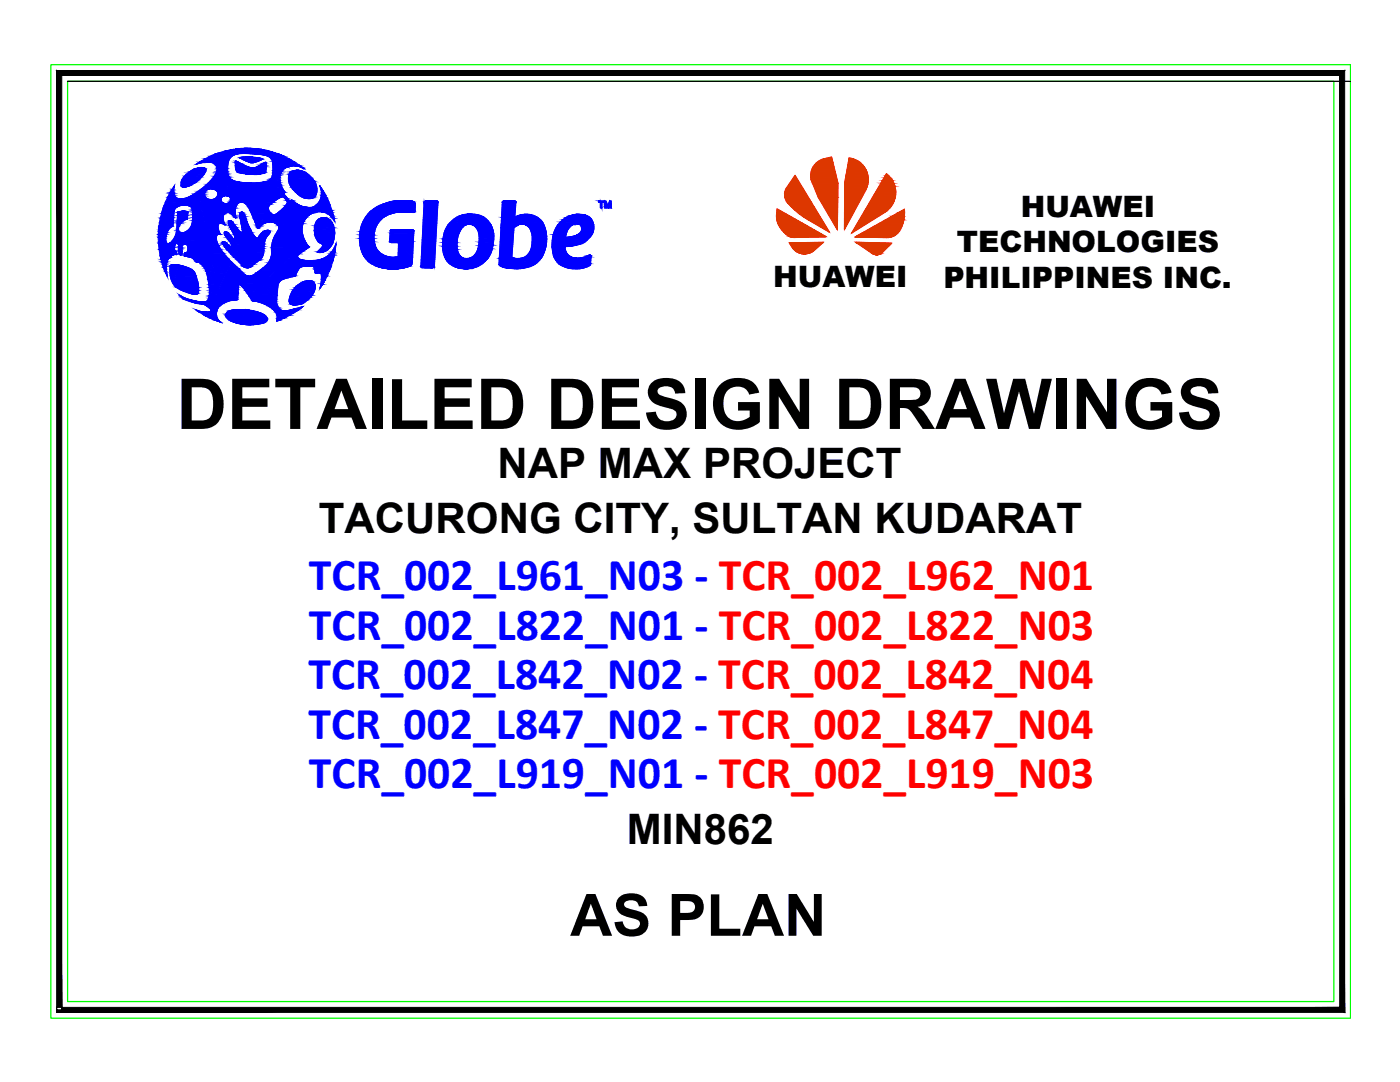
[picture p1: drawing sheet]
<svg xmlns="http://www.w3.org/2000/svg" width="279mm" height="216mm" viewBox="0 0 279 216" stroke-linecap="round" stroke-linejoin="round" font-family="sans-serif">
<defs><g id="words">
<text font-size="14" x="35.2" y="85.6">DETAILED DESIGN DRAWINGS</text>
<text font-size="11.6" x="113.8" y="186.7">AS PLAN</text>
<g font-size="9.1" fill="#00f">
<text x="61.7" y="117.7">TCR_002_L961_N03 - TCR_002_L962_N01</text>
<text x="61.7" y="127.6">TCR_002_L822_N01 - TCR_002_L822_N03</text>
<text x="61.6" y="137.5">TCR_002_L842_N02 - TCR_002_L842_N04</text>
<text x="61.6" y="147.4">TCR_002_L847_N02 - TCR_002_L847_N04</text>
<text x="61.7" y="157.3">TCR_002_L919_N01 - TCR_002_L919_N03</text>
</g>
<g font-size="8.4">
<text x="99.3" y="95.4">NAP MAX PROJECT</text>
<text x="63.7" y="106.4">TACURONG CITY, SULTAN KUDARAT</text>
<text x="125.1" y="168.5">MIN862</text>
</g>
<g font-size="5.9">
<text x="203.7" y="43.2">HUAWEI</text>
<text x="191" y="50.3">TECHNOLOGIES</text>
<text x="154.3" y="57.3">HUAWEI</text>
<text x="188.3" y="57.4">PHILIPPINES INC.</text>
</g>
</g></defs>
<!-- layer: t-block -->
<path d="M10.1 12.9h259.4v190.3h-259.4zM13.5 16.2h252.7v183.6h-252.7z" fill="none" stroke="#0f0" stroke-width=".25"/>
<path d="M11.3 14.1v187.4h1zM11.3 14.1l1 1v186.4zM11.3 14.1l1 1 256.1-1zM12.3 15.1l256.1-1-1 1zM268.4 14.1l-1 1 1 186.9zM267.4 15.1l1 186.9-1-1zM11.3 202h257.1l-1-1zM11.3 201h256.1l-256.1 1z" fill="#000" stroke="#000" stroke-width=".2"/>
<!-- layer: 0 -->
<g fill="#00f" stroke="#00f" stroke-width=".2">
<path d="M48.7 29.6h.3z"/>
<path d="M49 29.6h1.1z"/>
<path d="M53.3 30l.5 .2h-.6z"/>
<path d="M48.4 30.6h.6z"/>
<path d="M52.3 30.9h.3z"/>
<path d="M49 31.3h.8z"/>
<path d="M47.8 31.5h1.2z"/>
<path d="M52 31.6l.3 .1h-.3z"/>
<path d="M48.8 32l.2 .1z"/>
<path d="M51.8 31.9l-.2 .2z"/>
<path d="M51.8 31.9h.4l-.6 .2z"/>
<path d="M50 32.4h.6z"/>
<path d="M49 33.1l.4 .1h-.4z"/>
<path d="M50.7 33.5h2.4z"/>
<path d="M48.4 34.6h.6v.1z"/>
<path d="M49.2 34.7h.2z"/>
<path d="M50.2 34.8h1.3z"/>
<path d="M47.9 36.4l.7 .1h-.7z"/>
<path d="M49 36.5h.3z"/>
<path d="M48.5 38.7h.5v.2z"/>
<path d="M48.8 40.5l.2 .1z"/>
<path d="M46.9 41.3h.1v.2z"/>
<path d="M49.9 42h1.5l-.4 .8z"/>
<path d="M56.8 31.2l1 .5h-1.3z"/>
<path d="M56.4 31.9l.4 .4h-.6z"/>
<path d="M57.4 33.2h.4z"/>
<path d="M60.4 33.5l.2 .1z"/>
<path d="M59.1 34h.5z"/>
<path d="M58.1 34.3h.2z"/>
<path d="M62 35.8l.3-.2 .2 .2z"/>
<path d="M60.4 37.1h.1z"/>
<path d="M60.5 37.1v.1h-.1z"/>
<path d="M58.9 38.2h.3l-.2 .1z"/>
<path d="M62.3 39.5h.1z"/>
<path d="M61.4 39.6h.5z"/>
<path d="M52.5 39.8h.1z"/>
<path d="M65.8 42.1l.5-.1v.1z"/>
<path d="M64.6 42.3h.5z"/>
<path d="M62.1 42.4h.6l-.2 .1z"/>
<path d="M66 43.1h.6z"/>
<path d="M66.4 43.5l.2 .1z"/>
<path d="M66.4 43.5l.3 .1z"/>
<path d="M66.4 43.6h.3z"/>
<path d="M55.3 44.8h1.1l-.7 .2z"/>
<path d="M64.3 43.5h.6z"/>
<path d="M65.7 43.9h.1z"/>
<path d="M65.7 44l.1 .1h-.3z"/>
<path d="M66.3 44.7l.1 .1z"/>
<path d="M62.7 46.1h.8l-.4 .3z"/>
<path d="M54.5 47.9l.8 .1h-.8z"/>
<path d="M61 48.4l.1 .1h-.2z"/>
<path d="M60.2 49h.2z"/>
<path d="M60.4 49h.1z"/>
<path d="M61.1 49.1l.5 .1z"/>
<path d="M64.2 49.4h1.7z"/>
<path d="M63.9 49.7l.6 .1h-.7z"/>
<path d="M63.9 49.7l1.3 .2z"/>
<path d="M63.9 49.7h1.6l-.3 .2z"/>
<path d="M66.3 50.2l.6 .1z"/>
<path d="M66.3 50.2h.6v.1z"/>
<path d="M63.6 50.4h.5z"/>
<path d="M62.1 52h4.3z"/>
<path d="M61.5 53.1h.4z"/>
<path d="M62.8 53.7h3.1l-.1 .4z"/>
<path d="M54.2 49.4l1.2 .7h-1.2z"/>
<path d="M57.4 51.8l.6-.5 .9 .5z"/>
<path d="M53.9 51.8l.4 .3h-.5z"/>
<path d="M62.8 53.7l.1 .1z"/>
<path d="M57.2 55.1h1.7z"/>
<path d="M52.8 56.1h.1l-.1 .1z"/>
<path d="M64 57h.2l-.2 .3z"/>
<path d="M57 62.1h2.3z"/>
<path d="M55.6 62.9h2.2l-.9 .5z"/>
<path d="M46.3 52.4l.7 .6h-1z"/>
<path d="M51.4 54.3l.5-.4 .1 .4z"/>
<path d="M49 54.9l.2 .1z"/>
<path d="M52.4 56.6l.4-.4 .2 .4z"/>
<path d="M48.3 57.2h.7v.6z"/>
<path d="M43.5 58.1v.2h-.2z"/>
<path d="M47.3 58.5h.2v.3z"/>
<path d="M49.6 58.8h.5l-.4 .3z"/>
<path d="M50.3 60h.2z"/>
<path d="M47.4 61.8h.5z"/>
<path d="M49 61.8l.4 .1z"/>
<path d="M49.4 61.9h.2z"/>
<path d="M55.3 63.8h.6l-.5 .2z"/>
<path d="M51.1 64.6h.9z"/>
<path d="M48.7 64.7l.3 .1z"/>
<path d="M49.2 64.8h1.4z"/>
<path d="M44 51l.6-.5 .4 .5z"/>
<path d="M42.4 52.4l.7-.6 .4 .6z"/>
<path d="M40.9 53.6l1.4-1.2 .3 1.2z"/>
<path d="M43.5 52.4h2.8l-1.2 2.2z"/>
<path d="M42.8 54.9h2.2l-1.5 3z"/>
<path d="M35.8 58.9l.2 .1z"/>
<path d="M39.3 60.1h.1z"/>
<path d="M39.4 60.5l.1 .1z"/>
<path d="M41 60.9h1.1l-.1 .2z"/>
<path d="M39 61.8l.7 .3z"/>
<path d="M40.3 62.2l.6 .1z"/>
<path d="M39.8 62.3h.6l.3 .5z"/>
<path d="M40.4 62.3h.9l-.2 .5z"/>
<path d="M33 48l.1 .2z"/>
<path d="M36.9 50.5h.1z"/>
<path d="M34.4 50.8h.3z"/>
<path d="M36 50.9h.1z"/>
<path d="M37 51.1h1.2l-.3 .2z"/>
<path d="M32.4 52.8h.8v.3z"/>
<path d="M33 54.3h.2l.1 .3z"/>
<path d="M33.5 39.4l2 1h-2.5z"/>
<path d="M38.4 41.8l.3 .1h-.3z"/>
<path d="M36.4 42.2h.4z"/>
<path d="M40.5 42.7l.2 .2h-.2z"/>
<path d="M37.2 43.8h.1z"/>
<path d="M43.9 46.8h.1z"/>
<path d="M41.9 31.2l.9-.4 .2 .4z"/>
<path d="M39.2 32.7h.1z"/>
<path d="M40.1 33.4h.3z"/>
<path d="M36.8 35.2l.4-.3 .3 .3z"/>
<path d="M36.5 35.5l.4 .1h-.4z"/>
<path d="M37.6 35.8h.5l.2 .2z"/>
<path d="M38.4 36h.7l.1 .3z"/>
<path d="M39.1 36l.1 .3z"/>
<path d="M39.1 36h.4l-.3 .3z"/>
<path d="M38.7 36.4h.2l-.1 .1z"/>
<path d="M36.4 37.3h.5z"/>
<path d="M41.3 36.8h3.9l.4 1z"/>
<path d="M36.6 40.9h.3z"/>
<path d="M38.3 41.5h1.9v.3z"/>
<path d="M40.7 37.3l.6-.5 1.9 .5z"/>
<path d="M40.7 38.4h.2l-.1 .2z"/>
<path d="M45.2 39h.4z"/>
<path d="M44.7 42.5h.4z"/>
<path d="M46.7 43.3h.3z"/>
<path d="M46.9 43.4l.1 .1z"/>
<path d="M46.9 43.4h.2z"/>
<path d="M44.4 44.6h.4z"/>
<path d="M44.8 44.8h.1z"/>
<path d="M42.6 49.4l1-.4 .2 .4z"/>
<path d="M42.3 50.5l.8 1.2z"/>
<path d="M42.3 50.5h2.3l-1.5 1.2z"/>
<path d="M42.2 51.8l.2 .6z"/>
<path d="M42.2 51.8h.9l-.7 .6z"/>
<path d="M40.6 53.2h.8l-.2 .2z"/>
<path d="M34.4 52.8h.6z"/>
<path d="M35.5 52.9h.1z"/>
<path d="M38.7 55.4l.4-.3 .1 .3z"/>
<path d="M37.3 56.3h.4l-.3 .3z"/>
<path d="M37.3 56.7l.1-.1 .1 .1z"/>
<path d="M35.6 57.6h.6l-.2 .2z"/>
<path d="M46.5 61.9l.4-.1z"/>
<path d="M45.1 63.1h.5l-.2 .1z"/>
<path d="M61.6 56h.4z"/>
<path d="M59.1 57.2h.2z"/>
<path d="M61 58.9h1.3l-.3 .4z"/>
<path d="M58.5 60.8h.6z"/>
<path d="M41.6 48.4h1.8l.2 .6z"/>
<path d="M48.1 42.3h.3z"/>
<path d="M48 42.4h.5z"/>
<path d="M49 43.3l.1 .4h-.1z"/>
<path d="M45.8 44h.2z"/>
<path d="M48.1 44.6l.1 .2z"/>
<path d="M53.3 46h.2z"/>
<path d="M45 46.2h.1z"/>
<path d="M50.2 46.5h.1z"/>
<path d="M49 46.7v.1z"/>
<path d="M49 46.8h.1z"/>
<path d="M49 46.8h.2z"/>
<path d="M49 46.9h.1z"/>
<path d="M49.1 46.9l.1 .1z"/>
<path d="M50.3 47l.5 .2z"/>
<path d="M51.6 47.3h.2z"/>
<path d="M52 47.4l1.1 .2z"/>
<path d="M52 47.4h1.2l-.1 .2z"/>
<path d="M46.5 47.8h.2z"/>
<path d="M45.7 48h.3l-.2 .1z"/>
<path d="M44.5 48.2h.2z"/>
<path d="M44.7 48.5l.3-.1 .2 .1z"/>
<path d="M51.6 48.1h1.2v.5z"/>
<path d="M46.2 48.8h.4l-.3 .3z"/>
<path d="M46 49.4h.1z"/>
<path d="M45.1 49.6h.6l-.4 .3z"/>
<path d="M51.7 49.6h.9v.4z"/>
<path d="M51 51.8h1l-.3 .2z"/>
<path d="M49 53.4h.8z"/>
<path d="M79 40.1h1.2z"/>
<path d="M80.4 40.1h1z"/>
<path d="M82.1 42.4h.5z"/>
<path d="M72.8 43.7h3.4z"/>
<path d="M77.9 46.1h4.7z"/>
<path d="M78 48.4h4.5z"/>
<path d="M78.1 48.4h4.4z"/>
<path d="M77.8 53.7h1.6z"/>
<path d="M85 40.1h2.2z"/>
<path d="M84.9 40.1h2.3z"/>
<path d="M84.8 40.2h2.5z"/>
<path d="M84.6 53.4h1.8z"/>
<path d="M93.3 42.7h.8z"/>
<path d="M93.3 44.8h.1z"/>
<path d="M94.4 51.2h3.2z"/>
<path d="M93.1 51.6h.3z"/>
<path d="M93.4 53.6h.5z"/>
<path d="M92.4 53.6l1 .1z"/>
<path d="M104.7 42.8h.5z"/>
<path d="M104.8 44.8l.3 .2z"/>
<path d="M104.8 44.8h.3v.2z"/>
<path d="M103.3 51.6h.5z"/>
<path d="M102 53.6h1.4z"/>
<path d="M105.5 42.8l.5 .1z"/>
<path d="M103.4 53.5h1.2z"/>
<path d="M115 42.8h.7z"/>
<path d="M113.8 43l.4-.1v.1z"/>
<path d="M113.7 47.3l.5-.1z"/>
<path d="M117.6 50.9h.2z"/>
<path d="M114.1 51.3l.2 .1z"/>
<path d="M48.7 29.6h.3zM47.9 29.6h1.1z"/>
<path d="M49 29.6l2.2 .1zM49 29.6l2.2 .1z"/>
<path d="M47.9 29.6l1.1 .1v-.1zM46.9 29.7l1-.1 1.1 .1z"/>
<path d="M49 29.7l3.3 .1zM49 29.7l3.3 .1h-3.3z"/>
<path d="M46.9 29.7l2.1 .2v-.2zM45.9 29.9l1-.2 2.1 .2z"/>
<path d="M49 29.8l4.3 .2-1-.2zM49 29.8l4.3 .2h-4.3z"/>
<path d="M45.9 29.9l3.1 .3v-.3zM44.9 30.2l1-.3 3.1 .3z"/>
<path d="M53.2 30.2l1.2 .1zM53.2 30.2l1.2 .1h-1.3z"/>
<path d="M44.9 30.2l4.1 .3v-.3zM43.8 30.5l1.1-.3 4.1 .3z"/>
<path d="M49 30l3.9 .6 .4-.6zM49 30l3.9 .6h-3.9z"/>
<path d="M43.8 30.5l5.2 .1v-.1zM43.4 30.6l.4-.1 5.2 .1z"/>
<path d="M49 30.6h3.9zM49 30.6h3.9z"/>
<path d="M43.4 30.6h5zM43.4 30.6h4.9z"/>
<path d="M43.4 30.6h4.9zM43.3 30.6h4.5z"/>
<path d="M49 30.6h3.9zM49 30.6h3.8z"/>
<path d="M43.3 30.6h4.5zM43.2 30.7h4.3z"/>
<path d="M53.1 30.3l2.4 .4-1.1-.4zM53.1 30.3l2.4 .4h-2.7z"/>
<path d="M49.9 30.6h2.9zM49.9 30.6l2.9 .1z"/>
<path d="M43.2 30.7h4.3zM43 30.7h4.2z"/>
<path d="M50.8 30.7h2zM50.8 30.7l1.9 .1z"/>
<path d="M43 30.7h4.2zM42.8 30.8h4.2z"/>
<path d="M51.7 30.8h1zM51.7 30.8h1z"/>
<path d="M52.8 30.7l2.9 .2-.2-.2zM52.8 30.7l2.9 .2h-3.1z"/>
<path d="M52.2 30.8h.5zM52.2 30.8l.4 .1z"/>
<path d="M42.8 30.8h4.2zM42.8 30.8l4.1 .1z"/>
<path d="M52.6 30.9h3.1zM52.6 30.9h3.1z"/>
<path d="M55.5 30.7l.7 .2zM55.5 30.7l.7 .2h-.5z"/>
<path d="M52.6 30.9l3.1 .1zM52.6 30.9l3.1 .1z"/>
<path d="M42.9 30.9l3.7 .1 .3-.1zM42.9 30.9l3.7 .1h-3.7z"/>
<path d="M53 31l2.8 .1-.1-.1zM53 31l2.8 .1h-2.5z"/>
<path d="M42.9 31l3.4 .1 .3-.1zM42.9 31l3.4 .1h-3.3z"/>
<path d="M55.7 30.9l1.1 .3-.6-.3zM55.7 30.9l1.1 .3h-.9z"/>
<path d="M53.3 31.1l2.7 .1-.2-.1zM53.3 31.1l2.7 .1h-2.4z"/>
<path d="M43 31.1l3.1 .2 .2-.2zM43 31.1l3.1 .2h-3z"/>
<path d="M49 31.3l1.5 .1zM49 31.3l1.5 .1zM48.4 31.4l.6-.1z"/>
<path d="M49 31.4h1.5zM49 31.4h1.5z"/>
<path d="M48.4 31.4h.6zM48.1 31.4h.9z"/>
<path d="M48.1 31.4h.9zM47.9 31.4h1.1z"/>
<path d="M53.6 31.2l2.5 .2-.1-.2zM53.6 31.2l2.5 .2h-2.2z"/>
<path d="M47.9 31.4h1.1zM47.8 31.4h1.2z"/>
<path d="M49 31.4h2.3zM49 31.4h2.3z"/>
<path d="M47.8 31.4l1.2 .1zM47.8 31.4l1.2 .1zM47.8 31.5h1.2z"/>
<path d="M43.1 31.3l2.8 .3 .2-.3zM43.1 31.3l2.8 .3h-2.8z"/>
<path d="M49 31.4l3 .2-.7-.2zM49 31.4l3 .2h-3z"/>
<path d="M53.9 31.4l2.4 .3-.2-.3zM53.9 31.4l2.4 .3h-2.2z"/>
<path d="M52 31.7h.3zM51.9 31.7h.4z"/>
<path d="M51.9 31.7h.5zM51.9 31.7h.5z"/>
<path d="M51.9 31.7h.5zM51.9 31.7h.5z"/>
<path d="M51.9 31.7h.5zM51.9 31.7l.4 .1z"/>
<path d="M54.1 31.7l2.3 .1-.1-.1zM54.1 31.7l2.3 .1h-2.2z"/>
<path d="M43.1 31.6l2.6 .2 .2-.2zM43.1 31.6l2.6 .2h-2.4z"/>
<path d="M55.9 31.2l.5 .7 .4-.7zM55.9 31.2l.5 .7z"/>
<path d="M51.8 31.8h.5zM51.8 31.8l.4 .1z"/>
<path d="M54.2 31.8l2.2 .1zM54.2 31.8l2.2 .1z"/>
<path d="M54.3 31.9l2.1 .1v-.1zM54.3 31.9l2.1 .1h-2.1z"/>
<path d="M47.8 31.5l1.2 .5v-.5zM47.8 31.5l1.2 .5z"/>
<path d="M49 31.6l2.6 .5 .4-.5zM49 31.6l2.6 .5h-2.6z"/>
<path d="M43.3 31.8l2.3 .3 .1-.3zM43.3 31.8l2.3 .3h-2.2z"/>
<path d="M49 32.1h2.6zM49 32.1h2.5z"/>
<path d="M54.3 32l2 .1 .1-.1zM54.3 32l2 .1h-1.9z"/>
<path d="M47 32.1l.2 .1zM47 32.1l.2 .1z"/>
<path d="M47 32.2h.3zM47 32.2h.3z"/>
<path d="M47 32.2l.4 .1zM47 32.2l.4 .1z"/>
<path d="M54.4 32.1l1.8 .2 .1-.2zM54.4 32.1l1.8 .2h-1.8z"/>
<path d="M49.2 32.1l1.8 .2 .5-.2zM49.2 32.1l1.8 .2h-1.4z"/>
<path d="M49.6 32.3h1.4zM49.6 32.3l1.3 .1z"/>
<path d="M43.4 32.1l2.1 .3 .1-.3zM43.4 32.1l2.1 .3h-2z"/>
<path d="M47 32.3l.6 .1zM47 32.3l.6 .1h-.6z"/>
<path d="M52.9 32.4h.2zM52.8 32.4h.3z"/>
<path d="M49.7 32.4h1.2zM49.7 32.4h.9z"/>
<path d="M49.9 32.4h.7zM49.9 32.4h.7z"/>
<path d="M52.8 32.4h.3zM52.8 32.4h.3z"/>
<path d="M50 32.4h.6zM50 32.4h.6z"/>
<path d="M54.4 32.3l1.7 .4 .1-.4zM54.4 32.3l1.7 .4h-1.7z"/>
<path d="M47 32.4l1.1 .3-.5-.3zM47 32.4l1.1 .3h-1.1z"/>
<path d="M52.8 32.4l.3 .3v-.3zM52.4 32.7l.4-.3 .3 .3z"/>
<path d="M43.5 32.4l2 .3v-.3zM43.5 32.4l2 .3h-1.9z"/>
<path d="M52.4 32.7h.7zM52.3 32.7h.8z"/>
<path d="M47 32.7l1.3 .1zM47 32.7l1.3 .1h-1.3z"/>
<path d="M52.3 32.7l.8 .3v-.3zM51.9 33l.4-.3 .8 .3z"/>
<path d="M43.6 32.7l1.9 .3v-.3zM43.6 32.7l1.9 .3h-1.8z"/>
<path d="M47 32.8l1.9 .2-.6-.2zM47 32.8l1.9 .2h-1.9z"/>
<path d="M47 33l2 .1zM47 33l2 .1z"/>
<path d="M51.9 33l1.2 .2v-.2zM51.4 33.2l.5-.2 1.2 .2zM51.4 33.2h1.7zM51.4 33.2h1.7z"/>
<path d="M49 33.2l.7 .2zM49 33.2l.7 .2h-.7z"/>
<path d="M51.4 33.2l1.7 .2v-.2zM51.2 33.4l.2-.2 1.7 .2z"/>
<path d="M47 33.1l2 .3v-.3zM47 33.1l2 .3h-2z"/>
<path d="M51.2 33.4h1.9zM50.9 33.4h2.2z"/>
<path d="M49 33.4l1 .1zM49 33.4l1 .1h-1z"/>
<path d="M50.9 33.4l2.2 .1zM50.7 33.5h2.4zM50.4 33.5h2.7z"/>
<path d="M49 33.5h1.4zM49 33.5h1.4z"/>
<path d="M43.7 33l1.7 .6 .1-.6zM43.7 33l1.7 .6h-1.5z"/>
<path d="M47 33.4l2 .2v-.2zM47 33.4l2 .2h-2z"/>
<path d="M50.4 33.5l2.7 .3v-.3zM50.4 33.5l2.7 .3h-3z"/>
<path d="M47 33.6l2 .2v-.2zM47 33.6l2 .2h-1.9z"/>
<path d="M54.4 32.7l.9 1.4 .8-1.4zM54.4 32.7l.9 1.4h-.8z"/>
<path d="M47.1 33.8l1.9 .4v-.4zM47.1 33.8l1.9 .4h-1.8z"/>
<path d="M43.9 33.6l1.5 .6v-.6zM43.9 33.6l1.5 .6h-1.2z"/>
<path d="M47.2 34.2l1.8 .1v-.1zM47.2 34.2l1.8 .1h-1.7z"/>
<path d="M50.1 33.8l2.9 .5 .1-.5zM50.1 33.8l2.9 .5h-3.3z"/>
<path d="M47.3 34.3l1.7 .1zM47.3 34.3l1.7 .1z"/>
<path d="M49.7 34.3h3.3zM49.6 34.4h3.4z"/>
<path d="M54.5 34.1l.7 .3 .1-.3zM54.5 34.1l.7 .3h-.7z"/>
<path d="M47.4 34.4h1.6zM47.4 34.4h1.6z"/>
<path d="M49.6 34.4h3.4zM49.6 34.4h3.4z"/>
<path d="M49.6 34.4h3.4zM49.6 34.4l3.2 .1z"/>
<path d="M44.2 34.2l1.3 .3-.1-.3zM44.2 34.2l1.3 .3h-1.2z"/>
<path d="M47.5 34.4l1.5 .2v-.2zM47.5 34.4l1.5 .2z"/>
<path d="M49.5 34.5h3.3zM49.5 34.6h3.1z"/>
<path d="M48.2 34.6h.8zM48.2 34.6h.8z"/>
<path d="M49 33.5l.4 1.2 1-1.2zM49 33.5l.4 1.2h-.4z"/>
<path d="M49.5 34.6l2.6 .1 .5-.1zM49.5 34.6l2.6 .1h-2.7z"/>
<path d="M49 34.7h.4zM49 34.7h.4z"/>
<path d="M49.4 34.7h2.7zM49.3 34.7h2.7z"/>
<path d="M54.5 34.4l.5 .3 .2-.3zM54.5 34.4l.5 .3h-.6z"/>
<path d="M49.3 34.7h2.7zM49.3 34.7l2.2 .1z"/>
<path d="M50.2 34.8h1.1zM50.4 34.8h.9z"/>
<path d="M44.3 34.5l1.2 .3v-.3zM44.3 34.5l1.2 .3h-1.1z"/>
<path d="M54.4 34.7l.4 .4 .2-.4zM54.4 34.7l.4 .4h-.4z"/>
<path d="M44.4 34.8l1.2 .3-.1-.3zM44.4 34.8l1.2 .3h-1.1z"/>
<path d="M44.5 35.1l1.3 .3-.2-.3zM44.5 35.1l1.3 .3h-1.2z"/>
<path d="M54.4 35.1l.3 .3 .1-.3zM54.4 35.1l.3 .3h-.5z"/>
<path d="M44.6 35.4l1.4 .2-.2-.2zM44.6 35.4l1.4 .2h-1.3z"/>
<path d="M54.2 35.4l.3 .3 .2-.3zM54.2 35.4l.3 .3h-.5z"/>
<path d="M44.7 35.6l1.5 .2-.2-.2zM44.7 35.6l1.5 .2h-1.4z"/>
<path d="M54 35.7l.4 .1 .1-.1zM54 35.7l.4 .1h-.5z"/>
<path d="M53.9 35.8l.5 .2v-.2zM53.8 36l.1-.2 .5 .2z"/>
<path d="M44.8 35.8l1.6 .2-.2-.2zM44.8 35.8l1.6 .2h-1.6z"/>
<path d="M53.8 36h.6zM53.6 36h.8z"/>
<path d="M44.8 36l1.9 .1-.3-.1zM44.8 36l1.9 .1h-1.8z"/>
<path d="M53.6 36h.8zM53.5 36.1h.8z"/>
<path d="M44.9 36.1l2.1 .1zM44.9 36.1l2.1 .1h-2.1z"/>
<path d="M53.5 36.1h.8zM53.2 36.2h1.1z"/>
<path d="M44.9 36.2l2.4 .1zM44.9 36.2l2.4 .1z"/>
<path d="M53.2 36.2l1 .1 .1-.1zM52.5 36.3l.7-.1 1 .1z"/>
<path d="M45 36.3l2.9 .1zM45 36.3l2.9 .1h-2.9z"/>
<path d="M52.5 36.3l1.7 .2v-.2zM51.8 36.5l.7-.2 1.7 .2z"/>
<path d="M47.9 36.5h1.1zM47.9 36.5h1.1z"/>
<path d="M51.8 36.5h2.4zM51.1 36.5h3z"/>
<path d="M49 36.5h.7zM49 36.5h.7z"/>
<path d="M51.1 36.5h3zM50.4 36.5h3.7z"/>
<path d="M49 36.5h1.4zM49 36.5h1.4z"/>
<path d="M45.6 38l.8 .2 .2-.2zM45.6 38l.8 .2h-.7z"/>
<path d="M47.8 36.5l1.2 1.5v-1.5zM47.8 36.5l1.2 1.5h-2.4z"/>
<path d="M45 36.4l1.6 1.6 1.3-1.6zM45 36.4l1.6 1.6h-1z"/>
<path d="M45.7 38.2h.7l-.5 .5zM46.4 38.2l-.5 .5h2.6z"/>
<path d="M46.6 38l2.4 .2v-.2zM46.6 38l2.4 .2h-2.6z"/>
<path d="M49 36.5l4 2.2 1.1-2.2zM49 36.5l4 2.2h-4z"/>
<path d="M46.4 38.2l2.6 .5v-.5zM46.4 38.2l2.6 .5h-.5z"/>
<path d="M49 38.7l3.9 .2 .1-.2zM49 38.7l3.9 .2h-3.9zM49 38.9l3.5 .9 .4-.9zM49 38.9l3.5 .9h-3.5z"/>
<path d="M45.9 38.7l3.1 .2-.5-.2zM45.9 38.7l3.1 .2h-3z"/>
<path d="M46 38.9l3 .9v-.9zM46 38.9l3 .9h-2.7z"/>
<path d="M46.3 39.8l2.7 .5v-.5zM46.3 39.8l2.7 .5h-2.5z"/>
<path d="M48.2 40.3h.8zM48.2 40.3h.8z"/>
<path d="M46.5 40.3h1.6zM46.5 40.3h1.7z"/>
<path d="M46.5 40.3h1.5zM46.5 40.3h1.6z"/>
<path d="M48.4 40.3l.6 .1zM48.4 40.3l.6 .1z"/>
<path d="M46.5 40.3h1.5zM46.5 40.3l1.4 .1z"/>
<path d="M48.5 40.4h.5zM48.5 40.4h.5z"/>
<path d="M46.5 40.4h1.4zM46.5 40.4h1.2z"/>
<path d="M49 39.8l3.1 .7 .4-.7zM49 39.8l3.1 .7h-3.1z"/>
<path d="M48.7 40.4l.3 .1zM48.7 40.4l.3 .1z"/>
<path d="M46.6 40.4h1.1zM46.6 40.4l.9 .1z"/>
<path d="M49 40.5l3.1 .1v-.1zM49 40.5l3.1 .1h-3.1z"/>
<path d="M46.6 40.5l.8 .1 .1-.1zM46.6 40.5l.8 .1z"/>
<path d="M46.6 40.6l.6 .3 .2-.3zM46.6 40.6l.6 .3h-.5z"/>
<path d="M49 40.6l2.9 .3 .2-.3zM49 40.6l2.9 .3h-2.6z"/>
<path d="M46.7 40.9l.4 .3 .1-.3zM46.7 40.9l.4 .3h-.3z"/>
<path d="M49.3 40.9l2.4 .4 .2-.4zM49.3 40.9l2.4 .4h-2.2z"/>
<path d="M46.8 41.2h.3zM46.8 41.2l.2 .1z"/>
<path d="M49.5 41.3l1.9 .7 .3-.7zM49.5 41.3l1.9 .7h-1.5z"/>
<path d="M49.9 42l.4 .8h.7zM50.3 42.8h.7l-.4 .8z"/>
<path d="M56.5 31.7l1.5 .2-.2-.2zM56.5 31.7l1.5 .2h-1.6z"/>
<path d="M56.4 31.9l2.4 .4-.8-.4zM56.4 31.9l2.4 .4h-2z"/>
<path d="M56.8 32.3l3 .7-1-.7zM56.8 32.3l3 .7h-2.5z"/>
<path d="M57.3 33l2.6 .1zM57.3 33l2.6 .1z"/>
<path d="M58.7 33.1h1.2zM58.7 33.1h1.2z"/>
<path d="M57.3 33.1h1.4zM57.3 33.1h1z"/>
<path d="M59.1 33.1h.8zM59.1 33.1h.8z"/>
<path d="M57.4 33.1h.9zM57.4 33.1l.5 .1z"/>
<path d="M59.2 33.1l.8 .1zM59.2 33.1l.8 .1z"/>
<path d="M57.4 33.2h.5zM57.4 33.2h.4z"/>
<path d="M56.2 32.3l1.3 1-.7-1zM56.2 32.3l1.3 1h-1.8z"/>
<path d="M59.6 33.2l.6 .1-.2-.1zM59.6 33.2l.6 .1z"/>
<path d="M55.7 33.3h1.8zM55.7 33.3l1.6 .1z"/>
<path d="M55.7 33.4l1.4 .1 .2-.1zM55.7 33.4l1.4 .1h-1.4z"/>
<path d="M60 33.3l.5 .2zM60 33.3l.5 .2z"/>
<path d="M60.4 33.5l.2 .1zM60.5 33.6l.2 .1z"/>
<path d="M55.7 33.5l1.2 .1 .2-.1zM55.7 33.5l1.2 .1h-1.3z"/>
<path d="M55.6 33.6l1 .1 .3-.1zM55.6 33.6l1 .1h-1.1z"/>
<path d="M55.5 33.7l1 .2 .1-.2zM55.5 33.7l1 .2h-1.1z"/>
<path d="M59.1 34h.6zM59.1 34h.6z"/>
<path d="M59.1 34h.8zM58.8 34h1.1z"/>
<path d="M58.8 34h1.1zM58.8 34h1.1z"/>
<path d="M55.4 33.9l.9 .2 .2-.2zM55.4 33.9l.9 .2h-1z"/>
<path d="M58.8 34l1.4 .1zM58.5 34.1h1.7z"/>
<path d="M58.5 34.1h1.7zM58.5 34.1h1.7z"/>
<path d="M58.5 34.1l2 .1zM58.2 34.2h2.3z"/>
<path d="M58.2 34.2h2.3zM58.2 34.2h2.3z"/>
<path d="M55.3 34.1l.9 .2 .1-.2zM55.3 34.1l.9 .2h-1z"/>
<path d="M58.2 34.2l2.5 .1-.2-.1zM58.2 34.2l2.5 .1h-2.4z"/>
<path d="M58.1 34.3l.3 .1zM58 34.4h.4z"/>
<path d="M58.3 34.3l2.7 .2-.3-.2zM58.3 34.3l2.7 .2h-2.6z"/>
<path d="M58 34.4l.4 .1zM58 34.4l.4 .1h-.5z"/>
<path d="M55.2 34.3l.9 .2 .1-.2zM55.2 34.3l.9 .2h-1z"/>
<path d="M57.9 34.5l.6 .1-.1-.1zM57.9 34.5l.6 .1h-.7z"/>
<path d="M58.4 34.5l2.8 .1-.2-.1zM58.4 34.5l2.8 .1h-2.7z"/>
<path d="M55.1 34.5l.9 .2 .1-.2zM55.1 34.5l.9 .2h-1z"/>
<path d="M58.5 34.6l3 .2-.3-.2zM58.5 34.6l3 .2h-2.8z"/>
<path d="M57.8 34.6l.9 .3-.2-.3zM57.8 34.6l.9 .3h-1z"/>
<path d="M55 34.7l.9 .3 .1-.3zM55 34.7l.9 .3h-1z"/>
<path d="M58.7 34.8l3.2 .4-.4-.4zM58.7 34.8l3.2 .4h-2.9z"/>
<path d="M57.7 34.9l1.3 .3-.3-.3zM57.7 34.9l1.3 .3h-1.4z"/>
<path d="M54.9 35l.9 .4 .1-.4zM54.9 35l.9 .4h-1.2z"/>
<path d="M57.6 35.2l1.6 .3-.2-.3zM57.6 35.2l1.6 .3h-1.6z"/>
<path d="M59 35.2l3.3 .4-.4-.4zM59 35.2l3.3 .4h-3z"/>
<path d="M57.6 35.5l1.8 .3-.2-.3zM57.6 35.5l1.8 .3h-1.8z"/>
<path d="M54.6 35.4l1.3 .5-.1-.5zM54.6 35.4l1.3 .5h-1.5z"/>
<path d="M62 35.8l.6 .2-.1-.2zM61.8 36l.2-.2 .6 .2z"/>
<path d="M57.6 35.8l2.1 .3-.3-.3zM57.6 35.8l2.1 .3h-2.1z"/>
<path d="M61.8 36l1 .3-.2-.3zM61.5 36.3l.3-.3 1 .3z"/>
<path d="M57.6 36.1l2.3 .3-.2-.3zM57.6 36.1l2.3 .3h-2.2z"/>
<path d="M54.4 35.9l1.5 .5v-.5zM54.4 35.9l1.5 .5h-1.7z"/>
<path d="M61.5 36.3l1.4 .2-.1-.2zM61.2 36.5l.3-.2 1.4 .2z"/>
<path d="M57.7 36.4l2.4 .3-.2-.3zM57.7 36.4l2.4 .3h-2.3z"/>
<path d="M61.2 36.5l1.8 .3-.1-.3zM60.9 36.8l.3-.3 1.8 .3z"/>
<path d="M54.2 36.4l1.9 .5-.2-.5zM54.2 36.4l1.9 .5h-2.2z"/>
<path d="M57.8 36.7l2.5 .2-.2-.2zM57.8 36.7l2.5 .2h-2.4z"/>
<path d="M60.9 36.8l2.2 .3-.1-.3zM60.5 37.1l.4-.3 2.2 .3z"/>
<path d="M59.3 35.6l1.2 1.5 1.8-1.5zM59.3 35.6l1.2 1.5z"/>
<path d="M57.9 36.9l2.5 .2-.1-.2zM57.9 36.9l2.5 .2h-2.4z"/>
<path d="M60.5 37.1h2.6zM60.5 37.1h2.6z"/>
<path d="M58 37.1h2.5zM58 37.1h2.5z"/>
<path d="M60.5 37.1l2.7 .1zM60.5 37.1l2.7 .1z"/>
<path d="M58 37.1h2.5zM58 37.1l2.4 .1z"/>
<path d="M60.5 37.2l2.7 .1v-.1zM60.5 37.2l2.7 .1h-2.6z"/>
<path d="M53.9 36.9l2.4 .5-.2-.5zM53.9 36.9l2.4 .5h-2.6z"/>
<path d="M58 37.2l2.1 .2 .3-.2zM58 37.2l2.1 .2h-1.9z"/>
<path d="M63.8 37.1l.3 .4zM63.8 37.1l.3 .4z"/>
<path d="M60.6 37.3l2.6 .3v-.3zM60.6 37.3l2.6 .3h-2.4z"/>
<path d="M64 37.5l.2 .2zM64 37.5l.2 .2h-.1z"/>
<path d="M53.7 37.4l2.8 .4-.2-.4zM53.7 37.4l2.8 .4h-3z"/>
<path d="M60.8 37.6l2.5 .3-.1-.3zM60.8 37.6l2.5 .3h-2.2z"/>
<path d="M58.2 37.4l1.3 .5 .6-.5zM58.2 37.4l1.3 .5h-.9z"/>
<path d="M64.1 37.7l.3 .2-.2-.2zM64.1 37.7l.3 .2h-.3zM64.1 37.9h.3zM64.1 37.9h.3z"/>
<path d="M53.5 37.8l3.1 .2-.1-.2zM53.5 37.8l3.1 .2h-3.2z"/>
<path d="M53.4 38l3.3 .2-.1-.2zM53.4 38l3.3 .2h-3.4z"/>
<path d="M61.1 37.9l2.1 .3 .1-.3zM61.1 37.9l2.1 .3h-1.9z"/>
<path d="M60.4 37.2l.9 1-.8-1zM59.2 38.2l1.2-1 .9 1z"/>
<path d="M58.6 37.9l.6 .3 .3-.3zM58.6 37.9l.6 .3h-.3z"/>
<path d="M59.2 38.2l2.2 .1-.1-.1zM59.2 38.2l2.2 .1h-2.4z"/>
<path d="M53.3 38.2l3.6 .2-.2-.2zM53.3 38.2l3.6 .2h-3.7z"/>
<path d="M53.2 38.4h3.7zM53.2 38.4h3.7z"/>
<path d="M53.2 38.4h3.7zM53.2 38.4h3.7z"/>
<path d="M53.2 38.4h3.7zM53.2 38.4h3.6z"/>
<path d="M64.1 37.9l.6 .6-.3-.6zM64.1 37.9l.6 .6h-.5z"/>
<path d="M61.3 38.2l1.9 .3v-.3zM61.3 38.2l1.9 .3h-1.7z"/>
<path d="M53.2 38.4h3.6zM53.2 38.4l3.5 .1z"/>
<path d="M53.1 38.5h3.6zM53.1 38.5h3.6z"/>
<path d="M53.1 38.5h3.6zM53.1 38.5l3.6 .1z"/>
<path d="M59 38.3l2.6 .4-.2-.4zM59 38.3l2.6 .4h-2.2z"/>
<path d="M53.1 38.6l3.6 .1v-.1zM53.1 38.6l3.6 .1h-3.7z"/>
<path d="M61.5 38.5l1.6 .2 .1-.2zM61.5 38.5l1.6 .2h-1.4z"/>
<path d="M53 38.7l3.7 .1v-.1zM53 38.7l3.7 .1h-3.7z"/>
<path d="M64.2 38.5l.8 .4-.3-.4zM64.2 38.5l.8 .4h-.9z"/>
<path d="M53 38.8l3.8 .1-.1-.1zM53 38.8l3.8 .1h-3.9z"/>
<path d="M59.4 38.7l2.5 .3-.3-.3zM59.4 38.7l2.5 .3h-2.2z"/>
<path d="M64.1 38.9l.9 .1zM64.1 38.9l.9 .1z"/>
<path d="M61.7 38.7l1.3 .3 .1-.3zM61.7 38.7l1.3 .3h-1.1z"/>
<path d="M59.7 39l2.4 .2-.2-.2zM59.7 39l2.4 .2h-2z"/>
<path d="M61.9 39l.9 .2 .2-.2zM61.9 39l.9 .2h-.7z"/>
<path d="M52.9 38.9l4.2 .3-.3-.3zM52.9 38.9l4.2 .3h-4.3z"/>
<path d="M56.4 39.2h.7zM56.4 39.2h.7z"/>
<path d="M52.8 39.2h3.5zM52.8 39.2h3.6z"/>
<path d="M56.4 39.2l.7 .1zM56.4 39.2l.7 .1z"/>
<path d="M52.8 39.2h3.5zM52.8 39.2l3.4 .1z"/>
<path d="M56.5 39.3h.6zM56.5 39.3h.6z"/>
<path d="M56.6 39.3h.6zM56.6 39.3h.6z"/>
<path d="M62.1 39.2l.5 .2 .2-.2zM62.1 39.2l.5 .2h-.4z"/>
<path d="M60.1 39.2l2.1 .2-.1-.2zM60.1 39.2l2.1 .2h-1.7z"/>
<path d="M52.7 39.3l3.1 .1 .4-.1zM52.7 39.3l3.1 .1h-3.2z"/>
<path d="M56.6 39.3l.7 .1-.1-.1zM56.6 39.3l.7 .1z"/>
<path d="M64.1 39l1.1 .5-.2-.5zM64.1 39l1.1 .5h-1.2z"/>
<path d="M62.2 39.4h.4zM62.2 39.4l.2 .1z"/>
<path d="M60.5 39.4l1.8 .1-.1-.1zM60.5 39.4l1.8 .1z"/>
<path d="M60.9 39.5h1.4zM60.9 39.5l1.4 .1z"/>
<path d="M60.9 39.6h1.4zM60.9 39.6h1.2z"/>
<path d="M61.3 39.6h.8zM61.3 39.6h.6z"/>
<path d="M61.7 39.6h.2zM61.4 39.6h.5z"/>
<path d="M56.7 39.4l.7 .2-.1-.2zM56.7 39.4l.7 .2h-.5z"/>
<path d="M52.6 39.4l2.9 .2 .3-.2zM52.6 39.4l2.9 .2h-2.9z"/>
<path d="M56.9 39.6l.5 .1zM56.9 39.6l.5 .1z"/>
<path d="M64 39.5l1.4 .2-.2-.2zM64 39.5l1.4 .2h-1.4z"/>
<path d="M56.9 39.7h.5zM56.9 39.7h.5z"/>
<path d="M52.6 39.6l2.6 .2 .3-.2zM52.6 39.6l2.6 .2h-2.7z"/>
<path d="M57.4 39.7l.1 .1zM57.2 39.8l.2-.1 .1 .1z"/>
<path d="M52.5 39.8h2.7zM52.5 39.8l2.6 .1z"/>
<path d="M64 39.7l1.5 .2-.1-.2zM64 39.7l1.5 .2h-1.6z"/>
<path d="M57.2 39.8l.4 .1zM57.2 39.8l.4 .1z"/>
<path d="M57 39.7l.2 .2 .2-.2zM57 39.7l.2 .2z"/>
<path d="M57.2 39.9h.4zM57.2 39.9h.4z"/>
<path d="M63.9 39.9l1.6 .1zM63.9 39.9l1.6 .1z"/>
<path d="M57.2 39.9l.5 .1zM57.2 39.9l.5 .1z"/>
<path d="M58.2 40h.1zM58.2 40h.1z"/>
<path d="M58.2 40l.2 .1zM58.2 40l.2 .1z"/>
<path d="M58.1 40.1h.3zM58 40.1h.4z"/>
<path d="M57.2 40l.7 .1-.2-.1zM57.2 40l.7 .1h-.6z"/>
<path d="M63.9 40l1.7 .2-.1-.2zM63.9 40l1.7 .2h-1.8z"/>
<path d="M58 40.1l.5 .1zM58 40.2h.5zM58 40.2h.5zM58 40.2h.5z"/>
<path d="M57.3 40.1l.7 .1zM57.3 40.1l.7 .1z"/>
<path d="M57.3 40.2h1.2zM57.3 40.2h1.2z"/>
<path d="M57.3 40.2l1.3 .1-.1-.1zM57.3 40.2l1.3 .1h-1.3z"/>
<path d="M57.3 40.3h1.4zM57.3 40.3h1.4z"/>
<path d="M52.7 39.9l1.8 .4 .6-.4zM52.7 39.9l1.8 .4z"/>
<path d="M52.5 39.8l2 .6zM52.5 39.8l2 .6h-2.3z"/>
<path d="M63.8 40.2l1.9 .2-.1-.2zM63.8 40.2l1.9 .2h-2.1z"/>
<path d="M57.3 40.3l1.6 .2-.2-.2zM57.3 40.3l1.6 .2h-1.6z"/>
<path d="M57.3 40.5l1.9 .1-.3-.1zM57.3 40.5l1.9 .1h-1.9z"/>
<path d="M57.3 40.6l2.1 .2-.2-.2zM57.3 40.6l2.1 .2h-2.2z"/>
<path d="M57.2 40.8h2.2zM57.2 40.8h2.2z"/>
<path d="M63.6 40.4l2.2 .4-.1-.4zM63.6 40.4l2.2 .4h-2.5z"/>
<path d="M52.2 40.4l1.8 .4 .5-.4zM52.2 40.4l1.8 .4h-2z"/>
<path d="M63.3 40.8l2.6 .1-.1-.1zM63.3 40.8l2.6 .1h-2.5z"/>
<path d="M57.2 40.8l2.5 .2-.3-.2zM57.2 40.8l2.5 .2h-2.6z"/>
<path d="M57.1 41h2.8zM57.1 41h2.8z"/>
<path d="M52 40.8l1.7 .2 .3-.2zM52 40.8l1.7 .2h-1.8z"/>
<path d="M63.3 40.8l.2 .3zM63 41.1l.3-.3 .2 .3z"/>
<path d="M57 41l3.1 .1zM57 41l3.1 .1z"/>
<path d="M51.9 41l1.7 .2 .1-.2zM51.9 41l1.7 .2h-1.8z"/>
<path d="M63 41.1l.6 .1-.1-.1zM62.8 41.2l.2-.1 .6 .1z"/>
<path d="M57.4 41.1l3.1 .1-.4-.1zM57.4 41.1l3.1 .1h-2.7z"/>
<path d="M62.8 41.2l.9 .1zM62.6 41.3h1.1z"/>
<path d="M51.8 41.2l1.8 .1v-.1zM51.8 41.2l1.8 .1h-1.9z"/>
<path d="M57.8 41.2l3.1 .1zM57.8 41.2l3.1 .1z"/>
<path d="M62.6 41.3l1.1 .1zM62.4 41.4h1.3z"/>
<path d="M57 41l1.3 .4zM57 41l1.3 .4h-1.6z"/>
<path d="M58.1 41.3l3.2 .1zM58.1 41.3l3.2 .1z"/>
<path d="M62.4 41.4h1.3zM62.2 41.4h1.5z"/>
<path d="M62.2 41.4h1.6zM61.8 41.4h2z"/>
<path d="M58.3 41.4h3.5zM58.3 41.4h3.5z"/>
<path d="M51.7 41.3l1.9 .2v-.2zM51.7 41.3l1.9 .2h-2z"/>
<path d="M51.6 41.5l2 .1v-.1zM51.6 41.5l2 .1h-2.1z"/>
<path d="M56.7 41.4l2.8 .3-1.2-.3zM56.7 41.4l2.8 .3h-3.1z"/>
<path d="M51.5 41.6l2.1 .2v-.2zM51.5 41.6l2.1 .2h-2.1z"/>
<path d="M51.5 41.8l2.1 .2v-.2zM51.5 41.8l2.1 .2h-2.2z"/>
<path d="M63.4 40.9l2.9 1.1-.4-1.1zM63.4 40.9l2.9 1.1h-2.1z"/>
<path d="M58.4 41.4l5.8 .6-.4-.6zM58.4 41.4l5.8 .6h-3.6z"/>
<path d="M64.2 42l1.6 .1 .5-.1zM64.2 42l1.6 .1h-1.5z"/>
<path d="M60.6 42l3.7 .1-.1-.1zM60.6 42l3.7 .1h-3.2z"/>
<path d="M61.1 42.1l3.3 .1-.1-.1zM61.1 42.1l3.3 .1z"/>
<path d="M63.9 42.2h.5zM63.9 42.2h.5z"/>
<path d="M61.5 42.2h2.4zM61.5 42.2h1.9z"/>
<path d="M64.3 42.1l.9 .2 .6-.2zM64.3 42.1l.9 .2h-.8z"/>
<path d="M64.1 42.2l.3 .1zM64.1 42.2l.3 .1z"/>
<path d="M51.4 42l2.4 .3-.2-.3zM51.4 42l2.4 .3h-2.6z"/>
<path d="M64.4 42.3h.8zM64.4 42.3h.8z"/>
<path d="M56.4 41.7l5.4 .6-2.3-.6zM55.7 42.3l.7-.6 5.4 .6z"/>
<path d="M65.8 42.1l.6 .2-.1-.2zM65.1 42.3l.7-.2 .6 .2z"/>
<path d="M64.4 42.3h.8zM64.4 42.3h.7z"/>
<path d="M61.6 42.2h1.8zM61.6 42.2l1.3 .1z"/>
<path d="M65.1 42.3l1.3 .1zM64.8 42.4h1.6z"/>
<path d="M61.9 42.3h1zM61.9 42.3l.8 .1z"/>
<path d="M55.7 42.3l6.4 .1zM55.7 42.3l6.4 .1h-6.5z"/>
<path d="M55.6 42.4l6.9 .1-.4-.1zM55.4 42.5l.2-.1 6.9 .1z"/>
<path d="M51.2 42.3l2.8 .2-.2-.2zM51.2 42.3l2.8 .2h-2.9z"/>
<path d="M64.8 42.4l1.6 .2v-.2zM64.8 42.4l1.6 .2h-1.1z"/>
<path d="M55.4 42.5l6.8 .1 .3-.1zM55.3 42.6l.1-.1 6.8 .1z"/>
<path d="M55.3 42.6h6.9zM55.2 42.7h6.9z"/>
<path d="M54 42.6l.2 .1zM53.8 42.7l.2-.1 .2 .1z"/>
<path d="M55.2 42.7h6.9zM55.1 42.7h6.9z"/>
<path d="M65.3 42.6l1.2 .2-.1-.2zM65.3 42.6l1.2 .2h-.9z"/>
<path d="M53.8 42.7l.6 .1zM53.7 42.8l.1-.1 .6 .1z"/>
<path d="M55.1 42.7l6.7 .1 .2-.1zM54.9 42.8l.2-.1 6.7 .1z"/>
<path d="M53.7 42.8l.8 .1zM53.7 42.8l.8 .1z"/>
<path d="M54.9 42.8h6.9zM54.6 42.9h7.2z"/>
<path d="M53.7 42.9h.9zM53.7 42.9h.9z"/>
<path d="M53.7 42.9h8.1zM53.6 42.9h8.2z"/>
<path d="M65.6 42.8l1 .3-.1-.3zM65.6 42.8l1 .3h-.6z"/>
<path d="M53.6 42.9l7.8 .2 .4-.2zM53.3 43.1l.3-.2 7.8 .2z"/>
<path d="M66 43.1h.6zM66 43.1h.6l-.3 .3zM66.6 43.1l-.3 .3h.4z"/>
<path d="M53.3 43.1l7.8 .3 .3-.3zM53 43.4l.3-.3 7.8 .3z"/>
<path d="M66.3 43.4l.4 .1zM66.3 43.4l.4 .1z"/>
<path d="M66.4 43.5l.3 .1zM66.6 43.6h.1z"/>
<path d="M51.1 42.5l1.7 1.1 1.2-1.1zM51.1 42.5l1.7 1.1h-2.2z"/>
<path d="M66.4 43.6h.3zM66.4 43.6h.3l.1 .7z"/>
<path d="M53 43.4l5.1 .9 3-.9zM52 44.3l1-.9 5.1 .9z"/>
<path d="M54.1 44.3h4zM54.1 44.3h4z"/>
<path d="M52 44.3h2.1zM52 44.3h1.8z"/>
<path d="M50.6 43.6l1.4 .7 .8-.7zM50.6 43.6l1.4 .7h-1.1z"/>
<path d="M52 44.3h1.7zM52 44.3h1.8z"/>
<path d="M54.1 44.3h4zM54.1 44.3h3.8z"/>
<path d="M52 44.3h1.7zM52 44.3h1.4z"/>
<path d="M54.4 44.3h3.5zM54.4 44.3l3.2 .1z"/>
<path d="M51.9 44.3l1.2 .1 .3-.1zM51.8 44.4l.1-.1 1.2 .1z"/>
<path d="M51.8 44.4l1 .1 .3-.1zM51.7 44.5l.1-.1 1 .1z"/>
<path d="M54.7 44.4l2.4 .2 .5-.2zM54.7 44.4l2.4 .2h-2.1z"/>
<path d="M51.7 44.5l.8 .2 .3-.2zM51.5 44.7l.2-.2 .8 .2z"/>
<path d="M55 44.6l1.4 .2 .7-.2zM55 44.6l1.4 .2h-1.1z"/>
<path d="M51.5 44.7l.7 .2 .3-.2zM51.3 44.9l.2-.2 .7 .2z"/>
<path d="M50.9 44.3l.4 .6 .7-.6zM50.9 44.3l.4 .6z"/>
<path d="M55.3 44.8l.2 .2h.2zM55.5 45h.2z"/>
<path d="M51.3 44.9h.9zM51.2 45h.9z"/>
<path d="M51.2 45l.8 .1 .1-.1zM51.2 45l.8 .1h-.7z"/>
<path d="M51.3 45.1h.7zM51.3 45.1l.6 .1z"/>
<path d="M51.3 45.2l.4 .2 .2-.2zM51.3 45.2l.4 .2h-.3zM51.4 45.4h.3zM51.4 45.4h.3z"/>
<path d="M51.4 45.4l.2 .1 .1-.1zM51.4 45.4l.2 .1z"/>
<path d="M51.4 45.5h.2zM51.4 45.5h.1z"/>
<path d="M64.3 43.5h.6zM64.2 43.5h.7z"/>
<path d="M64.2 43.5l1 .1zM64 43.6h1.2z"/>
<path d="M64 43.6h1.2zM63.9 43.6h1.3z"/>
<path d="M63.9 43.6l1.6 .1zM63.7 43.7l.2-.1 1.6 .1z"/>
<path d="M63.7 43.7h1.8zM63.6 43.7h1.9z"/>
<path d="M61.1 43.4l-.2 .4zM59.8 43.8l1.3-.4-.2 .4z"/>
<path d="M65.5 43.7l.3 .2zM65.5 43.7l.3 .2z"/>
<path d="M63.6 43.7l2.1 .2-.2-.2zM63.4 43.9l.2-.2 2.1 .2z"/>
<path d="M65.8 43.9l.1 .1zM65.7 44h.2z"/>
<path d="M63.4 43.9l2.3 .1zM63.4 43.9l2.3 .1z"/>
<path d="M65.7 44l.3 .1zM65.7 44l.3 .1z"/>
<path d="M63.4 44l2.1 .1 .2-.1zM63.4 44l2.1 .1h-2.3z"/>
<path d="M63.2 44.1h2.3zM63.2 44.1l2.3 .1z"/>
<path d="M59.8 43.8l.8 .4 .3-.4zM58.4 44.2l1.4-.4 .8 .4z"/>
<path d="M65.8 44.1l.4 .3-.2-.3zM65.8 44.1l.4 .3z"/>
<path d="M63.2 44.2l2 .3 .3-.3zM63.2 44.2l2 .3h-2.2z"/>
<path d="M58.4 44.2l2.1 .4 .1-.4zM56.9 44.6l1.5-.4 2.1 .4z"/>
<path d="M66 44.4l.4 .3-.2-.3zM66 44.4l.4 .3z"/>
<path d="M66.3 44.7l.1 .1zM66.3 44.8l.2 .2z"/>
<path d="M63 44.5l1.9 .3 .3-.3zM63 44.5l1.9 .3h-2z"/>
<path d="M65.5 44.1l1 .9-.7-.9zM64.6 45l.9-.9 1 .9z"/>
<path d="M56.9 44.6l3.5 .4 .1-.4zM55.5 45l1.4-.4 3.5 .4z"/>
<path d="M55.5 45h4.9zM55.5 45h4.9z"/>
<path d="M62.9 44.8l1.6 .3 .4-.3zM62.9 44.8l1.6 .3h-1.7z"/>
<path d="M55.5 45l4.8 .2 .1-.2zM55.5 45l4.8 .2h-4.6z"/>
<path d="M55.7 45.2l4.6 .2v-.2zM55.7 45.2l4.6 .2h-4.6z"/>
<path d="M62.8 45.1l1.4 .3 .3-.3zM62.8 45.1l1.4 .3h-1.4z"/>
<path d="M64.6 45l2 .4-.1-.4zM64.2 45.4l.4-.4 2 .4z"/>
<path d="M55.7 45.4l4.6 .1v-.1zM55.7 45.4l4.6 .1h-4.6zM55.7 45.5h4.6zM55.7 45.5h4.6z"/>
<path d="M55.7 45.5l4.6 .2v-.2zM55.7 45.5l4.6 .2h-4.7z"/>
<path d="M64.2 45.4l2.5 .5-.1-.5zM63.7 45.9l.5-.5 2.5 .5z"/>
<path d="M55.6 45.7l4.7 .2v-.2zM55.6 45.7l4.7 .2h-4.8z"/>
<path d="M55.5 45.9l4.8 .1zM55.5 45.9l4.8 .1z"/>
<path d="M62.8 45.4l.7 .7 .7-.7zM62.8 45.4l.7 .7h-.8z"/>
<path d="M63.7 45.9l3.1 .4-.1-.4zM63.2 46.3l.5-.4 3.1 .4z"/>
<path d="M55.5 46l4.8 .4v-.4zM55.5 46l4.8 .4h-5z"/>
<path d="M62.7 46.1l.1 .3h.3zM62.8 46.4h.3l-.3 .3z"/>
<path d="M55.3 46.4h5zM55.3 46.4h5z"/>
<path d="M63.2 46.3l3.6 .4v-.4zM62.8 46.7l.4-.4 3.6 .4z"/>
<path d="M62.8 46.7l4 .1v-.1zM62.8 46.7l4 .1h-4z"/>
<path d="M55.3 46.4l5.1 .4-.1-.4zM55.3 46.4l5.1 .4h-5.4z"/>
<path d="M62.8 46.8l3.9 .2 .1-.2zM62.8 46.8l3.9 .2h-3.8z"/>
<path d="M55 46.8l5.5 .3-.1-.3zM55 46.8l5.5 .3h-5.7z"/>
<path d="M54.8 47.1l5.7 .1v-.1zM54.8 47.1l5.7 .1h-5.7z"/>
<path d="M62.9 47l3.8 .3v-.3zM62.9 47l3.8 .3h-3.7z"/>
<path d="M54.8 47.2l5.8 .1zM54.8 47.2l5.8 .1z"/>
<path d="M54.7 47.3l6 .3-.1-.3zM54.7 47.3l6 .3h-6.1z"/>
<path d="M63 47.3l3.7 .4v-.4zM63 47.3l3.7 .4h-3.6z"/>
<path d="M63.1 47.7h3.6zM63.1 47.7h3.5z"/>
<path d="M54.6 47.6l6.2 .3-.1-.3zM54.6 47.6l6.2 .3h-6.3z"/>
<path d="M54.5 47.9l6.4 .1-.1-.1zM54.5 47.9l6.4 .1h-5.6z"/>
<path d="M63.2 47.7l3.4 .3v-.3zM63.2 47.7l3.4 .3h-3.2z"/>
<path d="M63.4 48l3.1 .1 .1-.1zM63.4 48l3.1 .1h-3z"/>
<path d="M63.5 48.1h3zM63.5 48.1l3 .1z"/>
<path d="M54.5 48l2 .3zM54.5 48l2 .3h-2.1z"/>
<path d="M63.5 48.2l2.9 .2 .1-.2zM63.5 48.2l2.9 .2h-2.7z"/>
<path d="M55.3 48l5.7 .4-.1-.4zM55.3 48l5.7 .4h-3.8z"/>
<path d="M63.7 48.4l2.7 .1v-.1zM63.7 48.4l2.7 .1z"/>
<path d="M63.9 48.5h2.5zM63.9 48.5l2.5 .1z"/>
<path d="M64.1 48.6h2.3zM64.1 48.6h2.3z"/>
<path d="M64.1 48.6h2.3zM64.1 48.6l2.2 .1z"/>
<path d="M54.4 48.3l4.1 .4-2-.4zM54.4 48.3l4.1 .4h-4.2z"/>
<path d="M64.2 48.7h2.1zM64.2 48.7h2.1z"/>
<path d="M60.9 48.5l.4 .3-.2-.3zM60.6 48.8l.3-.3 .4 .3z"/>
<path d="M64.3 48.7h2zM64.3 48.7l1.9 .1z"/>
<path d="M64.4 48.8l1.8 .1v-.1zM64.4 48.8l1.8 .1h-1.8z"/>
<path d="M64.4 48.9h1.8zM64.4 48.9l1.7 .1z"/>
<path d="M60.6 48.8l.8 .2-.1-.2zM60.4 49l.2-.2 .8 .2z"/>
<path d="M57.2 48.4l3.2 .6 .6-.6zM57.2 48.4l3.2 .6z"/>
<path d="M60.4 49h1.1zM60.4 49h1.1z"/>
<path d="M54.3 48.7l6.1 .3-1.9-.3zM54.3 48.7l6.1 .3h-6.2z"/>
<path d="M60.4 49h1.1zM60.4 49h1.1z"/>
<path d="M54.2 49h6.2zM54.2 49h6.2z"/>
<path d="M64.4 49h1.7zM64.4 49l1.7 .1z"/>
<path d="M60.5 49l1.1 .1zM60.5 49l1.1 .1z"/>
<path d="M64.4 49.1l1.6 .1 .1-.1zM64.4 49.1l1.6 .1h-1.6z"/>
<path d="M61.1 49.1l.5 .1zM61.4 49.2l.3 .1z"/>
<path d="M60.4 49l1 .2zM60.4 49l1 .2h-1.2z"/>
<path d="M60.2 49.2l1.5 .1zM60.2 49.2l1.5 .1z"/>
<path d="M60.1 49.3h1.6zM60.1 49.3h1.6z"/>
<path d="M60.1 49.3h1.6zM60.1 49.3h1.5z"/>
<path d="M64.4 49.2l1.5 .2 .1-.2zM64.4 49.2l1.5 .2h-1.7zM64.2 49.4h1.7z"/>
<path d="M60.1 49.3h1.5zM60 49.4h1.6z"/>
<path d="M54.2 49l5.7 .4 .5-.4zM54.2 49l5.7 .4h-5.7z"/>
<path d="M67 48.7v.7zM67 48.7v.7h-.3z"/>
<path d="M66.7 49.4l.3 .1zM66.7 49.4l.3 .1z"/>
<path d="M60 49.4l1.4 .1 .2-.1zM60 49.4l1.4 .1h-1.5z"/>
<path d="M64.2 49.4l1.5 .1 .2-.1zM64.2 49.4l1.5 .1h-1.6z"/>
<path d="M59.9 49.5l1.3 .2 .2-.2zM59.9 49.5l1.3 .2h-1.5z"/>
<path d="M64.1 49.5l1.4 .2 .2-.2zM64.1 49.5l1.4 .2h-1.5z"/>
<path d="M64 49.7h1.5zM64 49.7h1.5z"/>
<path d="M66.7 49.5l.2 .3 .1-.3zM66.7 49.5l.2 .3h-.4z"/>
<path d="M63.8 49.8l1.3 .1zM63.7 49.9l.1-.1 1.3 .1z"/>
<path d="M63.7 49.9h1.5zM63.7 49.9h1.5z"/>
<path d="M63.7 49.9l1.3 .2 .2-.2zM63.7 49.9l1.3 .2h-1.4z"/>
<path d="M59.7 49.7l.9 .4 .6-.4zM59.3 50.1l.4-.4 .9 .4z"/>
<path d="M63.6 50.1h1.4zM63.5 50.1h1.4z"/>
<path d="M66.5 49.8l.4 .4v-.4zM66.5 49.8l.4 .4h-.6z"/>
<path d="M63.5 50.1h1.4zM63.4 50.2h1.3z"/>
<path d="M63.4 50.2h1.3zM63.4 50.2h1.2z"/>
<path d="M63.4 50.2h1.2zM63.4 50.2h1.2z"/>
<path d="M66.3 50.2l.5 .1zM66.3 50.2l.5 .1h-.6z"/>
<path d="M63.4 50.2h1.2zM63.4 50.2l1.1 .1z"/>
<path d="M66.2 50.3h.7zM66.2 50.3h.7z"/>
<path d="M63.4 50.3h1.1zM63.4 50.3h1z"/>
<path d="M63.4 50.3h1zM63.4 50.3h.8z"/>
<path d="M63.5 50.3h.7zM63.5 50.3l.6 .1z"/>
<path d="M63.7 50.4h.2zM63.6 50.4h.3z"/>
<path d="M66.2 50.3l.6 .1 .1-.1zM66.2 50.3l.6 .1h-.7z"/>
<path d="M59.3 50.1l.7 .3 .6-.3zM58.9 50.4l.4-.3 .7 .3z"/>
<path d="M58.9 50.4l.9 .2 .2-.2zM58.7 50.6l.2-.2 .9 .2z"/>
<path d="M66.1 50.4l.7 .3v-.3zM66.1 50.4l.7 .3h-.9z"/>
<path d="M58.7 50.6l.9 .2 .2-.2zM58.6 50.8l.1-.2 .9 .2z"/>
<path d="M58.6 50.8l.9 .1 .1-.1zM58.4 50.9l.2-.1 .9 .1z"/>
<path d="M65.9 50.7l.8 .2 .1-.2zM65.6 50.9l.3-.2 .8 .2z"/>
<path d="M58.4 50.9l1 .1 .1-.1zM58.4 50.9l1 .1h-1.1z"/>
<path d="M65.6 50.9l1.1 .2v-.2zM65.3 51.1l.3-.2 1.1 .2z"/>
<path d="M58.3 51l1.1 .2v-.2zM58.3 51l1.1 .2h-1.3z"/>
<path d="M65.3 51.1l1.4 .1v-.1zM65.2 51.2l.1-.1 1.4 .1z"/>
<path d="M65.2 51.2h1.5zM65.1 51.3h1.5z"/>
<path d="M58.1 51.2l1.3 .1v-.1zM58 51.3l.1-.1 1.3 .1z"/>
<path d="M54.2 49.4l3.8 1.9 1.9-1.9zM54.2 49.4l3.8 1.9z"/>
<path d="M58 51.3h1.4zM58 51.3h1.4z"/>
<path d="M58 51.3h1.4zM58 51.3h1.4z"/>
<path d="M65.1 51.3l1.5 .2v-.2zM64.8 51.5l.3-.2 1.5 .2z"/>
<path d="M58 51.3l1.5 .2-.1-.2zM58 51.3l1.5 .2h-1.2z"/>
<path d="M58.3 51.5l1.3 .1zM58.3 51.5l1.3 .1z"/>
<path d="M64.8 51.5l1.8 .1v-.1zM64.4 51.6l.4-.1 1.8 .1z"/>
<path d="M58.5 51.6l1.3 .1zM58.5 51.6l1.3 .1z"/>
<path d="M64.4 51.6l2.1 .1 .1-.1zM64.1 51.7l.3-.1 2.1 .1z"/>
<path d="M64.1 51.7h2.4zM63.8 51.8h2.7z"/>
<path d="M58.7 51.7l1.4 .1zM58.7 51.7l1.4 .1h-1.1z"/>
<path d="M63.8 51.8h2.7zM63.5 51.9h3z"/>
<path d="M59 51.8l1.4 .1zM59 51.8l1.4 .1z"/>
<path d="M59.1 51.9l1.7 .1zM59.1 51.9l1.7 .1z"/>
<path d="M63.5 51.9h3zM62.8 52h3.7z"/>
<path d="M62.8 52h3.7zM62.1 52h4.3zM61.4 52h5z"/>
<path d="M59.3 52h2.1zM59.3 52h2.1z"/>
<path d="M59.3 52l7.1 .2v-.2zM59.3 52l7.1 .2h-6.7z"/>
<path d="M59.7 52.2l6.4 .9 .3-.9zM59.7 52.2l6.4 .9h-4.6z"/>
<path d="M61.9 53.1h4.2zM61.9 53.1h4.2z"/>
<path d="M62.3 53.1h3.8zM62.3 53.1h3.8z"/>
<path d="M62.4 53.1h3.7zM62.4 53.1h3.7z"/>
<path d="M62.6 53.1l3.5 .1zM62.6 53.1l3.5 .1z"/>
<path d="M62.6 53.2h3.5zM62.6 53.2h3.5z"/>
<path d="M62.6 53.2h3.5zM62.6 53.2l3.4 .1z"/>
<path d="M62.7 53.3l3.3 .2v-.2zM62.7 53.3l3.3 .2h-3.3z"/>
<path d="M62.7 53.5l3.2 .2 .1-.2zM62.7 53.5l3.2 .2h-3.1z"/>
<path d="M62.8 53.7l.7 .4h2.3zM63.5 54.1h2.3l-.5 .9z"/>
<path d="M54.2 50.1l1.8 .2-.6-.2zM54.2 50.1l1.8 .2h-1.8z"/>
<path d="M54.2 50.3l2.4 .3-.6-.3zM54.2 50.3l2.4 .3h-2.4z"/>
<path d="M54.2 50.6l3 .3-.6-.3zM54.2 50.6l3 .3h-3z"/>
<path d="M54.2 50.9l3.6 .3-.6-.3zM54.2 50.9l3.6 .3h-3.7z"/>
<path d="M54.1 51.2l3.9 .1zM54.1 51.2l3.9 .1z"/>
<path d="M54.1 51.3l3.3 .5 .6-.5zM54.1 51.3l3.3 .5h-3.5z"/>
<path d="M53.8 52.1l.8 .4-.3-.4zM53.8 52.1l.8 .4h-1z"/>
<path d="M53.6 52.5l1.3 .2-.3-.2zM53.6 52.5l1.3 .2h-1.6z"/>
<path d="M53.3 52.7l1.8 .3-.2-.3zM53.1 53l.2-.3 1.8 .3z"/>
<path d="M57.4 51.8l4.1 1.3-2.6-1.3zM56.1 53.1l1.3-1.3 4.1 1.3z"/>
<path d="M56.1 53.1h5.4zM56.1 53.1h4.8z"/>
<path d="M56.1 53.1h4.8zM56 53.2h4.6z"/>
<path d="M56 53.2h4.6zM56 53.2h4.2z"/>
<path d="M56 53.2h4.2zM56 53.2h4.1z"/>
<path d="M55.9 53.2h4.2zM55.8 53.3h4.2z"/>
<path d="M55.8 53.3l4 .1 .2-.1zM55.8 53.3l4 .1h-4.1z"/>
<path d="M55.7 53.4h4.1zM55.7 53.5h4.1z"/>
<path d="M53.9 51.8l1.8 1.7 1.7-1.7zM53.9 51.8l1.8 1.7z"/>
<path d="M53.1 53l2.5 .5-.5-.5zM52.5 53.5l.6-.5 2.5 .5z"/>
<path d="M55.7 53.5h4.1zM55.7 53.5h4z"/>
<path d="M52.5 53.5h3.1zM52.5 53.5h3.1z"/>
<path d="M55.6 53.5h4.1zM55.6 53.5h4.1z"/>
<path d="M55.7 53.5l3.8 .3 .2-.3zM55.7 53.5l3.8 .3h-3.6z"/>
<path d="M52.4 53.5l2.8 .4 .4-.4zM51.9 53.9l.5-.4 2.8 .4z"/>
<path d="M55.9 53.8l3.5 .3 .1-.3zM55.9 53.8l3.5 .3h-3.2z"/>
<path d="M62.8 53.8l1.2 .5zM62.8 53.8l1.2 .5h-1.1z"/>
<path d="M56.2 54.1l3 .2 .2-.2zM56.2 54.1l3 .2h-2.7z"/>
<path d="M62.9 54.3l1.2 .1zM62.9 54.3l1.2 .1z"/>
<path d="M62.9 54.4h1.3zM62.9 54.4h1.3z"/>
<path d="M63.7 54.4h.5zM63.7 54.4h.5z"/>
<path d="M62.9 54.4h.8zM62.9 54.4h.6z"/>
<path d="M62.9 54.4h.6zM62.9 54.4h.5z"/>
<path d="M62.9 54.4h.5zM62.9 54.4l.2 .1z"/>
<path d="M62.9 54.5h.2zM62.9 54.5h.2zM62.9 54.5h.2z"/>
<path d="M63.9 54.4l.5 .1zM63.9 54.4l.5 .1z"/>
<path d="M64 54.5l.6 .1zM64 54.5l.6 .1h-.5z"/>
<path d="M56.5 54.3l2.6 .3 .1-.3zM56.5 54.3l2.6 .3h-2.3z"/>
<path d="M64.1 54.6l.8 .2zM64.1 54.6l.8 .2h-.8z"/>
<path d="M56.8 54.6l2.2 .4 .1-.4zM56.8 54.6l2.2 .4h-1.9z"/>
<path d="M64.1 54.8l1.2 .2-.4-.2zM64.1 54.8l1.2 .2h-1.1z"/>
<path d="M57.1 55h1.9zM57.1 55h1.9z"/>
<path d="M57.1 55h1.9zM57.1 55l1.8 .1z"/>
<path d="M64.2 55l1.1 .1v-.1zM64.2 55l1.1 .1h-1.1z"/>
<path d="M57.2 55.1h1.5zM57.2 55.1h1.5l-1.2 .3z"/>
<path d="M55.6 53.5l1.9 1.9zM53.6 55.4l2-1.9 1.9 1.9z"/>
<path d="M53.6 55.4l3.1 .2 .8-.2zM53.4 55.6l.2-.2 3.1 .2z"/>
<path d="M53.4 55.6l3 .2 .3-.2zM53.4 55.6l3 .2h-3.1z"/>
<path d="M64.2 55.1l.7 .8 .4-.8zM64.2 55.1l.7 .8h-.8z"/>
<path d="M53.3 55.8l2.7 .2 .4-.2zM53.3 55.8l2.7 .2h-2.9z"/>
<path d="M53.1 56l2.8 .1 .1-.1zM52.9 56.1l.2-.1 2.8 .1z"/>
<path d="M51.9 53.9l1 2.2 2.3-2.2zM51.9 53.9l1 2.2h-.1z"/>
<path d="M52.9 56.1l2.9 .1 .1-.1zM52.8 56.2l.1-.1 2.9 .1z"/>
<path d="M52.8 56.2h3zM52.8 56.2h3z"/>
<path d="M64.1 55.9l.5 .4 .3-.4zM64.1 55.9l.5 .4h-.5z"/>
<path d="M52.8 56.2l2.9 .2 .1-.2zM52.8 56.2l2.9 .2h-2.8z"/>
<path d="M52.9 56.4l2.7 .2 .1-.2zM52.9 56.4l2.7 .2h-2.6z"/>
<path d="M64.1 56.3l.3 .4 .2-.4zM64.1 56.3l.3 .4h-.3z"/>
<path d="M64.1 56.7h.3zM64.1 56.7h.3z"/>
<path d="M64.1 56.7l.1 .3 .2-.3zM64.1 56.7l.1 .3h-.2z"/>
<path d="M53 56.6l2.5 .4 .1-.4zM53 56.6l2.5 .4h-2.4z"/>
<path d="M64 57l-.1 .3zM63.9 57.3l-.1 .2z"/>
<path d="M53.1 57l2.3 .3 .1-.3zM53.1 57l2.3 .3h-2.1z"/>
<path d="M53.3 57.3l2 1.6 .1-1.6zM53.3 57.3l2 1.6h-1.4z"/>
<path d="M53.9 58.9l1.3 .8 .1-.8zM53.9 58.9l1.3 .8h-1z"/>
<path d="M54.2 59.7l1 .4v-.4zM54.2 59.7l1 .4h-.8z"/>
<path d="M54.4 60.1l.8 .3v-.3zM54.4 60.1l.8 .3h-.6z"/>
<path d="M54.6 60.4l.7 .4-.1-.4zM54.6 60.4l.7 .4h-.6z"/>
<path d="M54.7 60.8l.7 .4-.1-.4zM54.7 60.8l.7 .4h-.6z"/>
<path d="M54.8 61.2l.7 .2-.1-.2zM54.8 61.2l.7 .2h-.6z"/>
<path d="M54.9 61.4l.7 .1-.1-.1zM54.9 61.4l.7 .1h-.6z"/>
<path d="M59.9 61.6l.5-.4zM59 61.6l1.4-.4-.5 .4z"/>
<path d="M55 61.5l.8 .2-.2-.2zM55 61.5l.8 .2h-.8z"/>
<path d="M55 61.7l.9 .1-.1-.1zM55 61.7l.9 .1h-.8z"/>
<path d="M59 61.6l.6 .2 .3-.2zM58.2 61.8l.8-.2 .6 .2z"/>
<path d="M58.2 61.8h1.4zM58.1 61.8h1.5z"/>
<path d="M55.1 61.8l1 .1zM55.1 61.8l1 .1h-1z"/>
<path d="M55.1 61.9l1.2 .1zM55.1 61.9l1.2 .1z"/>
<path d="M58.1 61.8l1.3 .2 .2-.2zM57.4 62l.7-.2 1.3 .2z"/>
<path d="M55.2 62h1.3zM55.2 62h1.3z"/>
<path d="M57.4 62h2zM57 62.1h2.3zM56.6 62.1h2.7z"/>
<path d="M55.2 62l1.4 .1zM55.2 62l1.4 .1z"/>
<path d="M55.2 62.1l3.5 .3 .6-.3zM55.2 62.1l3.5 .3h-3.3z"/>
<path d="M55.4 62.4l2.4 .5 .9-.5zM55.4 62.4l2.4 .5h-2.2z"/>
<path d="M55.6 62.9l.2 .5h1.1zM55.8 63.4h1.1l-1 .4z"/>
<path d="M46 53l1.7 .6-.7-.6zM46 53l1.7 .6h-2.1z"/>
<path d="M45.6 53.6l2.7 .7-.6-.7zM45.6 53.6l2.7 .7h-3z"/>
<path d="M51.4 54.3l.7 .1-.1-.1zM51.2 54.4l.2-.1 .7 .1z"/>
<path d="M45.3 54.3l3.3 .3-.3-.3zM45.3 54.3l3.3 .3h-3.4z"/>
<path d="M45.2 54.6l3.8 .3-.4-.3zM45.2 54.6l3.8 .3h-4z"/>
<path d="M51.2 54.4l1.1 .5-.2-.5zM50.6 54.9l.6-.5 1.1 .5z"/>
<path d="M45 54.9h4zM45 54.9h4z"/>
<path d="M50.6 54.9l1.7 .1v-.1zM50.2 55l.4-.1 1.7 .1z"/>
<path d="M49 55l.4 .1zM49 55l.4 .1z"/>
<path d="M50.2 55l2.2 .1zM50 55.1h2.4z"/>
<path d="M49 55.1h.6zM49 55.1h.6z"/>
<path d="M50 55.1h2.4zM49.8 55.1h2.6z"/>
<path d="M49 55.1h.8zM49 55.1h.8z"/>
<path d="M49 55.1l3.8 1.1-.4-1.1zM49 55.1l3.8 1.1h-3.8z"/>
<path d="M49 56.2l3.4 .4 .4-.4zM49 56.2l3.4 .4h-3.4z"/>
<path d="M45 54.9l4 1.7v-1.7zM45 54.9l4 1.7h-2.9z"/>
<path d="M47.7 56.6h1.3zM47.7 56.6h1.3z"/>
<path d="M46.1 56.6h1.6zM46.1 56.6h1.6z"/>
<path d="M46.1 56.6h1.6zM46.1 56.6l1.6 .1z"/>
<path d="M47.7 56.6l1.3 .1zM47.7 56.6l1.3 .1z"/>
<path d="M47.8 56.7l1.2 .1zM47.8 56.7l1.2 .1z"/>
<path d="M46.2 56.7l1.5 .1v-.1zM46.2 56.7l1.5 .1h-1.5z"/>
<path d="M47.9 56.8h1.1zM47.9 56.8h1.1z"/>
<path d="M48 56.8l1 .4v-.4zM48 56.8l1 .4h-.7z"/>
<path d="M46.2 56.8l1.4 .5 .1-.5zM46.2 56.8l1.4 .5h-1.1z"/>
<path d="M48.3 57.2l.7 .6zM48.8 57.8h.2v.2z"/>
<path d="M46.5 57.3l1 .5 .1-.5zM46.5 57.3l1 .5h-.7z"/>
<path d="M49 56.6l1.9 1.4 1.5-1.4zM49 56.6l1.9 1.4h-1.9z"/>
<path d="M45 54.9l2 3.2zM45 54.9l2 3.2h-3.5z"/>
<path d="M46.8 57.8l.7 .5v-.5zM46.8 57.8l.7 .5h-.3z"/>
<path d="M49 58l1.4 .5 .5-.5zM49 58l1.4 .5h-1z"/>
<path d="M47.2 58.3l.3 .2v-.2zM47.2 58.3l.3 .2z"/>
<path d="M43.5 58.1l3.8 .4-.3-.4zM43.5 58.1l3.8 .4h-3.8z"/>
<path d="M52.4 56.6l1.5 2.2-.9-2.2zM50.1 58.8l2.3-2.2 1.5 2.2z"/>
<path d="M49.4 58.5l.7 .3 .3-.3zM49.4 58.5l.7 .3h-.5z"/>
<path d="M43.5 58.5l4 .3-.2-.3zM43.5 58.5l4 .3h-3.9z"/>
<path d="M50.1 58.8l3.9 .3-.1-.3zM49.7 59.1l.4-.3 3.9 .3z"/>
<path d="M43.6 58.8l3.8 .5 .1-.5zM43.6 58.8l3.8 .5h-3.7z"/>
<path d="M49.7 59.1l4.5 .4-.2-.4zM49.7 59.1l4.5 .4h-4.2z"/>
<path d="M43.7 59.3l3.7 .4v-.4zM43.7 59.3l3.7 .4h-3.6z"/>
<path d="M50 59.5l4.3 .2-.1-.2zM50 59.5l4.3 .2h-4.1z"/>
<path d="M43.8 59.7h3.6zM43.8 59.7h3.6z"/>
<path d="M43.8 59.7h3.6zM43.8 59.7l3.6 .1z"/>
<path d="M43.8 59.8h3.6zM43.8 59.8h3.4z"/>
<path d="M43.8 59.8h3.4zM43.8 59.8l2.9 .1z"/>
<path d="M43.8 59.9l2.3 .1 .6-.1zM43.8 59.9l2.3 .1h-2.3z"/>
<path d="M50.2 59.7l4.2 .3-.1-.3zM50.2 59.7l4.2 .3h-4.1z"/>
<path d="M50.3 60h4.1zM50.3 60h4.1z"/>
<path d="M50.5 60h3.9zM50.5 60h3.9z"/>
<path d="M50.6 60h3.8zM50.6 60h3.8z"/>
<path d="M43.8 60l1.8 .1 .5-.1zM43.8 60l1.8 .1h-1.7z"/>
<path d="M50.8 60l3.6 .2v-.2zM50.8 60l3.6 .2h-3.1z"/>
<path d="M51.3 60.2l3.2 .1-.1-.1zM51.3 60.2l3.2 .1h-2.7z"/>
<path d="M43.9 60.1l1.1 .2 .6-.2zM43.9 60.1l1.1 .2h-1.1z"/>
<path d="M51.8 60.3l2.8 .2-.1-.2zM51.8 60.3l2.8 .2h-2.3z"/>
<path d="M43.9 60.3l.6 .3 .5-.3zM43.9 60.3l.6 .3h-.6z"/>
<path d="M52.3 60.5l2.3 .2v-.2zM52.3 60.5l2.3 .2h-1.8z"/>
<path d="M52.8 60.7l1.9 .2-.1-.2zM52.8 60.7l1.9 .2h-1.5z"/>
<path d="M43.9 60.6l.2 .3 .4-.3zM43.9 60.6l.2 .3z"/>
<path d="M43.3 58.3l.7 2.6-.5-2.6zM43.3 58.3l.7 2.6h-1.9z"/>
<path d="M42.1 60.9l1.7 .2 .2-.2zM42.1 60.9l1.7 .2h-1.8z"/>
<path d="M53.2 60.9l1.6 .2-.1-.2zM53.2 60.9l1.6 .2h-1.1z"/>
<path d="M42 61.1l1.7 .1 .1-.1zM42 61.1l1.7 .1h-1.8z"/>
<path d="M53.7 61.1l1.3 .3-.2-.3zM53.7 61.1l1.3 .3h-.9z"/>
<path d="M41.9 61.2l1.6 .2 .2-.2zM41.9 61.2l1.6 .2h-1.7z"/>
<path d="M41.8 61.4h1.7zM41.8 61.4l1.7 .1z"/>
<path d="M41.8 61.5l1.6 .1 .1-.1zM41.8 61.5l1.6 .1h-1.5z"/>
<path d="M41.9 61.6h1.5zM41.9 61.6l1.5 .1z"/>
<path d="M42 61.7h1.4zM42 61.7h1.4z"/>
<path d="M54.1 61.4l1 .4-.1-.4zM54.1 61.4l1 .4h-.6z"/>
<path d="M47.4 61.8h1.2zM46.9 61.8h1.7z"/>
<path d="M46.9 61.8h2.1zM46.9 61.8h2.1z"/>
<path d="M42 61.7l1.3 .2 .1-.2zM42 61.7l1.3 .2h-1.2z"/>
<path d="M49.4 61.9h.4zM49.4 61.9h.4z"/>
<path d="M42.1 61.9h1.2zM42.1 61.9h1.2z"/>
<path d="M49.4 61.9l.9 .1zM49.4 61.9l.9 .1z"/>
<path d="M42.1 61.9l1.2 .1v-.1zM42.1 61.9l1.2 .1h-1.2z"/>
<path d="M49.5 62l1.2 .1zM49.5 62l1.2 .1z"/>
<path d="M42.1 62h1.2zM42.1 62l1.2 .1z"/>
<path d="M42.1 62.1h1.2zM42 62.1h1.3z"/>
<path d="M54.5 61.8l.7 .3-.1-.3zM54.5 61.8l.7 .3h-.3z"/>
<path d="M42 62.1h1.3zM42 62.1l1.2 .1z"/>
<path d="M49.5 62.1l1.6 .1zM49.5 62.1l1.6 .1h-1.5z"/>
<path d="M42 62.2h1.2zM41.9 62.2h1.3z"/>
<path d="M41.9 62.2h1.3zM41.7 62.3h1.5z"/>
<path d="M41.7 62.3h1.5zM41.4 62.3h1.8z"/>
<path d="M49.6 62.2l2 .1-.5-.1zM49.6 62.2l2 .1h-1.9z"/>
<path d="M54.9 62.1l.4 .2-.1-.2zM54.9 62.1l.4 .2h-.2z"/>
<path d="M41.4 62.3l1.8 .1zM41.4 62.3l1.8 .1z"/>
<path d="M49.7 62.3l2.3 .2-.4-.2zM49.7 62.3l2.3 .2h-2.2z"/>
<path d="M55.1 62.3l.3 .3-.1-.3zM55.1 62.3l.3 .3h-.2z"/>
<path d="M41.3 62.4l1.9 .2v-.2zM41.3 62.4l1.9 .2h-2z"/>
<path d="M49.8 62.5l2.6 .2-.4-.2zM49.8 62.5l2.6 .2h-2.5z"/>
<path d="M55.2 62.6l.3 .2-.1-.2zM55.2 62.6l.3 .2h-.2z"/>
<path d="M41.2 62.6l2 .3v-.3zM41.2 62.6l2 .3h-2.1z"/>
<path d="M49.9 62.7l2.9 .2-.4-.2zM49.9 62.7l2.9 .2h-2.8z"/>
<path d="M50 62.9l3 .1-.2-.1zM50 62.9l3 .1h-2.9z"/>
<path d="M41.1 62.9l2.1 .1v-.1zM41.1 62.9l2.1 .1h-2.2z"/>
<path d="M55.3 62.8l.3 .2-.1-.2zM55.3 62.8l.3 .2h-.3z"/>
<path d="M41 63l2.2 .1zM41 63l2.2 .1z"/>
<path d="M50.1 63l3 .2-.1-.2zM50.1 63l3 .2h-2.9z"/>
<path d="M55.3 63l.4 .3-.1-.3zM55.3 63l.4 .3h-.3z"/>
<path d="M41.2 63.1l2.1 .2-.1-.2zM41.2 63.1l2.1 .2h-1.7z"/>
<path d="M46.9 61.8l2.1 1.6v-1.6zM45.2 63.4l1.7-1.6 2.1 1.6z"/>
<path d="M50.2 63.2l3.1 .2-.2-.2zM50.2 63.2l3.1 .2h-3z"/>
<path d="M41.6 63.3l1.8 .2-.1-.2zM41.6 63.3l1.8 .2h-1.4z"/>
<path d="M42 63.5l1.4 .1zM42 63.5l1.4 .1z"/>
<path d="M45.2 63.4l3.8 .2v-.2zM45.2 63.4l3.8 .2h-3.6z"/>
<path d="M55.4 63.3l.4 .3-.1-.3zM55.4 63.3l.4 .3h-.5z"/>
<path d="M50.3 63.4l3.1 .2-.1-.2zM50.3 63.4l3.1 .2h-3z"/>
<path d="M50.4 63.6l3 .1v-.1zM50.4 63.6l3 .1h-2.9z"/>
<path d="M45.4 63.6l3.6 .1v-.1zM45.4 63.6l3.6 .1h-3.4z"/>
<path d="M42.1 63.6l1.4 .2-.1-.2zM42.1 63.6l1.4 .2h-.9z"/>
<path d="M50.5 63.7l2.9 .1v-.1zM50.5 63.7l2.9 .1h-2.8z"/>
<path d="M55.3 63.6l.6 .2-.1-.2zM55.3 63.6l.6 .2h-.6z"/>
<path d="M45.6 63.7l3.4 .2v-.2zM45.6 63.7l3.4 .2h-3.2z"/>
<path d="M42.6 63.8l1.1 .1-.2-.1zM42.6 63.8l1.1 .1h-.7z"/>
<path d="M43 63.9l.7 .1zM43 63.9l.7 .1z"/>
<path d="M50.6 63.8l2.6 .2 .2-.2zM50.6 63.8l2.6 .2h-2.5z"/>
<path d="M55.3 63.8v.2h.1zM55.3 64h.1z"/>
<path d="M45.8 63.9l3.2 .1v-.1zM45.8 63.9l3.2 .1z"/>
<path d="M50.7 64l2.4 .1 .1-.1zM50.7 64l2.4 .1h-2.3z"/>
<path d="M46 64l3 .2v-.2zM46 64l3 .2h-2.5z"/>
<path d="M50.8 64.1l2.1 .2 .2-.2zM50.8 64.1l2.1 .2h-2z"/>
<path d="M43.1 64l.9 .3-.3-.3zM43.1 64l.9 .3z"/>
<path d="M50.9 64.3l1.8 .1 .2-.1zM50.9 64.3l1.8 .1h-1.7z"/>
<path d="M46.5 64.2l2.5 .2v-.2zM46.5 64.2l2.5 .2h-2z"/>
<path d="M51 64.4h1.7zM51 64.4l1.5 .1z"/>
<path d="M47 64.4l2 .1v-.1zM47 64.4l2 .1h-1.5z"/>
<path d="M51 64.5l1 .1 .5-.1zM51 64.5l1 .1z"/>
<path d="M47.5 64.5l1.5 .1zM47.5 64.5l1.5 .1z"/>
<path d="M51.1 64.6l.5 .1zM51.1 64.7h.5z"/>
<path d="M49 61.9l2.1 2.8-1.7-2.8zM49 61.9l2.1 2.8h-2.1z"/>
<path d="M48 64.6l1 .1v-.1zM48 64.6l1 .1z"/>
<path d="M49 64.7h2.1zM49 64.7l1.7 .1z"/>
<path d="M49 64.8h1.7zM49 64.8h1.6z"/>
<path d="M49.2 64.8h.9zM49.5 64.8h.6z"/>
<path d="M44 51l1.4 .5-.4-.5zM43.5 51.5l.5-.5 1.4 .5z"/>
<path d="M43.5 51.5l2.2 .3-.3-.3zM43.1 51.8l.4-.3 2.2 .3z"/>
<path d="M43.1 51.8l3.2 .6-.6-.6zM43.1 51.8l3.2 .6h-2.8z"/>
<path d="M42.4 52.4h1.1zM42.3 52.4h1.2z"/>
<path d="M40.9 53.6l1.8 .5-.1-.5zM40.9 53.6l1.8 .5h-1.6z"/>
<path d="M43.5 52.4l1.4 2.2h.2zM44.9 54.6h.2l-.1 .3z"/>
<path d="M42.3 52.4l2.6 2.2-1.4-2.2zM42.3 52.4l2.6 2.2h-2.1z"/>
<path d="M41.1 54.1l1.7 .5-.1-.5zM41.1 54.1l1.7 .5h-1.5z"/>
<path d="M42.8 54.6l2.2 .3-.1-.3zM42.8 54.6l2.2 .3h-2.2z"/>
<path d="M41.3 54.6l1.7 1.1-.2-1.1zM41.3 54.6l1.7 1.1h-1.5z"/>
<path d="M41.5 55.7l1.7 1.1-.2-1.1zM41.5 55.7l1.7 1.1h-1.5z"/>
<path d="M41.7 56.8l1.6 .6-.1-.6zM41.7 56.8l1.6 .6h-1.5z"/>
<path d="M42.8 54.9l.6 3h.1zM43.4 57.9h.1v.2z"/>
<path d="M41.8 57.4l1.6 .5-.1-.5zM41.8 57.4l1.6 .5h-1.6z"/>
<path d="M41.8 57.9l1.7 .2-.1-.2zM41.8 57.9l1.7 .2h-1.7z"/>
<path d="M41.8 58.1l1.5 .3 .2-.3zM41.8 58.1l1.5 .3h-1.5z"/>
<path d="M41.8 58.4l1.2 .6 .3-.6zM41.8 58.4l1.2 .6h-1.2z"/>
<path d="M35.9 59l.3 .1zM35.9 59l.3 .1z"/>
<path d="M41.8 59l1.1 .3 .1-.3zM41.8 59l1.1 .3h-1.2z"/>
<path d="M36.1 59.1l.5 .2zM36.1 59.1l.5 .2h-.3z"/>
<path d="M36.3 59.3l.7 .2zM36.3 59.3l.7 .2h-.6z"/>
<path d="M41.7 59.3l1 .2 .2-.2zM41.7 59.3l1 .2h-1z"/>
<path d="M36.4 59.5l1 .2zM36.4 59.5l1 .2h-.9z"/>
<path d="M36.5 59.7h1zM36.5 59.7h1z"/>
<path d="M41.7 59.5l.9 .3 .1-.3zM41.7 59.5l.9 .3h-1.1z"/>
<path d="M36.6 59.7l1.8 .2-.9-.2zM36.6 59.7l1.8 .2h-1.1z"/>
<path d="M41.5 59.8l1.1 .1v-.1zM41.5 59.8l1.1 .1h-1.1z"/>
<path d="M41.5 59.9h1.1zM41.4 60h1.1z"/>
<path d="M41.4 60h1.1zM41.3 60.1h1.1z"/>
<path d="M37.3 59.9l2 .2-.9-.2zM37.3 59.9l2 .2h-1.4z"/>
<path d="M37.9 60.1h1.4zM37.9 60.1h1.4z"/>
<path d="M41.3 60.1h1.1zM41.2 60.2h1.2z"/>
<path d="M39.3 60.1l.5 .1zM39.3 60.1l.5 .1z"/>
<path d="M41.2 60.2h1.2zM40.9 60.2h1.5z"/>
<path d="M40.9 60.2h1.5zM40.3 60.2h2.1z"/>
<path d="M39.3 60.2h1zM39.3 60.2h1z"/>
<path d="M39.3 60.2l3 .2 .1-.2zM39.3 60.2l3 .2h-2.9z"/>
<path d="M38 60.1l1.4 .3-.1-.3zM38 60.1l1.4 .3h-.7z"/>
<path d="M39.4 60.4l2.9 .1v-.1zM39.4 60.4l2.9 .1h-2.8z"/>
<path d="M38.7 60.4l.8 .1-.1-.1zM38.7 60.4l.8 .1z"/>
<path d="M39.5 60.5h2.8zM39.5 60.5l2.7 .1z"/>
<path d="M39.5 60.6l2.7 .1v-.1zM39.5 60.6l2.7 .1z"/>
<path d="M40.1 60.7h2.1zM40.1 60.7h2.1z"/>
<path d="M40.4 60.7h1.8zM40.4 60.7l1.7 .1z"/>
<path d="M40.7 60.8l1.4 .1v-.1zM40.7 60.8l1.4 .1h-1.1z"/>
<path d="M41 60.9l.3 .2h.7zM41.3 61.1h.7l-.2 .4z"/>
<path d="M39.4 62.1l.6 .1zM39.4 62.1l.6 .1z"/>
<path d="M39.5 62.2h.8zM39.5 62.2h.8z"/>
<path d="M40.4 62.3h1zM40.4 62.3h1z"/>
<path d="M40.4 62.3h1zM40.4 62.3h.9z"/>
<path d="M39.6 62.2l.8 .1-.1-.1zM39.6 62.2l.8 .1h-.6z"/>
<path d="M40.4 62.3l.3 .5h.4zM40.7 62.8h.4l-.1 .2z"/>
<path d="M35.1 46.8l6.2 .4-.1-.4zM35.1 46.8l6.2 .4h-6.3z"/>
<path d="M32.3 46.8l.8 .4 .1-.4zM32.3 46.8l.8 .4h-.6z"/>
<path d="M31.6 46.8l1 .5-.3-.5zM31.6 46.8l1 .5h-1z"/>
<path d="M35 47.2l6.4 .2-.1-.2zM35 47.2l6.4 .2h-6.6z"/>
<path d="M32.5 47.2l.6 .3v-.3zM32.5 47.2l.6 .3h-.4z"/>
<path d="M32.7 47.5l.3 .4 .1-.4zM32.7 47.5l.3 .4h-.1z"/>
<path d="M34.8 47.4l6.7 .6-.1-.6zM34.8 47.4l6.7 .6h-7.1z"/>
<path d="M32.9 47.9l.2 .1-.1-.1zM32.9 47.9l.2 .1z"/>
<path d="M31.6 47.3l1.5 .9-.5-.9zM31.6 47.3l1.5 .9h-1.5z"/>
<path d="M34.4 48l7.1 .3v-.3zM34.4 48l7.1 .3h-7.3z"/>
<path d="M31.6 48.2l1.5 .2v-.2zM31.6 48.2l1.5 .2h-1.5z"/>
<path d="M34.2 48.3l7.4 .1-.1-.1zM34.2 48.3l7.4 .1h-7.6z"/>
<path d="M31.6 48.4l1.6 .1-.1-.1zM31.6 48.4l1.6 .1h-1.6z"/>
<path d="M34 48.4l7.6 .1zM33.9 48.5h7.7z"/>
<path d="M33.9 48.5h7.7zM33.8 48.5h7.8z"/>
<path d="M35.3 48.5h6.3zM35.3 48.5h6.3z"/>
<path d="M33.8 48.5h1.5zM33.8 48.5h1.4z"/>
<path d="M31.6 48.5h1.7zM31.6 48.5h1.7z"/>
<path d="M33.8 48.5h1.4zM33.8 48.5h1.4z"/>
<path d="M35.3 48.5l6.3 .1zM35.3 48.5l6.3 .1z"/>
<path d="M33.8 48.5h1.4zM33.7 48.6h1.4z"/>
<path d="M33.2 48.5l.2 .1zM33.2 48.5l.2 .1z"/>
<path d="M33.7 48.6h1.4zM33.6 48.6h1.5z"/>
<path d="M33.6 48.6h1.5zM33.6 48.6h1.5z"/>
<path d="M33.3 48.6h.3zM33.3 48.6h.3z"/>
<path d="M35.4 48.6h6.2zM35.4 48.6h6.2z"/>
<path d="M33.3 48.6h1.8zM33.3 48.6l1.7 .1z"/>
<path d="M35.5 48.6l6.1 .1zM35.5 48.6l6.1 .1z"/>
<path d="M36.8 48.7h4.8zM36.8 48.7h4.8z"/>
<path d="M35.5 48.7h1.3zM35.5 48.7h1.3z"/>
<path d="M33.3 48.7h1.7zM33.3 48.7l1.7 .1z"/>
<path d="M35.5 48.7h1.3zM35.5 48.7l1.1 .1z"/>
<path d="M37 48.7l4.6 .1zM37 48.7l4.6 .1z"/>
<path d="M35.6 48.8h1zM35.6 48.8h1z"/>
<path d="M35.6 48.8l.9 .1 .1-.1zM35.6 48.8l.9 .1h-.8z"/>
<path d="M37.2 48.8l4.5 .1-.1-.1zM37.2 48.8l4.5 .1h-4.4z"/>
<path d="M33.4 48.8l1.5 .2 .1-.2zM33.4 48.8l1.5 .2h-1.4z"/>
<path d="M35.7 48.9h.8zM35.7 48.9l.7 .1z"/>
<path d="M35.7 49h.7zM35.7 49l.7 .1z"/>
<path d="M37.3 48.9l4.4 .2v-.2zM37.3 48.9l4.4 .2h-4.3z"/>
<path d="M35.7 49.1l.6 .1 .1-.1zM35.7 49.1l.6 .1h-.6z"/>
<path d="M35.7 49.2h.6zM35.7 49.2h.6z"/>
<path d="M37.4 49.1l4.3 .2v-.2zM37.4 49.1l4.3 .2h-4.2z"/>
<path d="M33.5 49l1.3 .3 .1-.3zM33.5 49l1.3 .3h-1.1z"/>
<path d="M35.7 49.2l.6 .2v-.2zM35.7 49.2l.6 .2h-.5z"/>
<path d="M35.8 49.4h.5zM35.8 49.4h.5z"/>
<path d="M37.5 49.3l4.3 .2-.1-.2zM37.5 49.3l4.3 .2h-4.3z"/>
<path d="M33.7 49.3l1.1 .2v-.2zM33.7 49.3l1.1 .2h-1z"/>
<path d="M35.8 49.4l.5 .2v-.2zM35.8 49.4l.5 .2h-.6z"/>
<path d="M37.5 49.5l4.3 .2v-.2zM37.5 49.5l4.3 .2h-4.3z"/>
<path d="M37.5 49.7h4.3zM37.5 49.7h4.3z"/>
<path d="M33.8 49.5l1 .2v-.2zM33.8 49.5l1 .2h-.9z"/>
<path d="M35.7 49.6l.5 .2 .1-.2zM35.7 49.6l.5 .2h-.5z"/>
<path d="M31.6 48.5l2.3 1.3-.6-1.3zM31.6 48.5l2.3 1.3h-2.2z"/>
<path d="M35.7 49.8h.5zM35.7 49.8h.5h-.6z"/>
<path d="M35.6 49.8l.6 .1zM35.6 49.8l.6 .1z"/>
<path d="M35.6 49.9h.7zM35.6 49.9h.7z"/>
<path d="M37.5 49.7l3.8 .2 .5-.2zM37.5 49.7l3.8 .2h-3.8z"/>
<path d="M35.6 49.9h.7zM35.6 49.9h.7z"/>
<path d="M33.9 49.7l1 .2-.1-.2zM33.9 49.7l1 .2h-.9z"/>
<path d="M35.6 49.9l.7 .1zM35.6 49.9l.7 .1z"/>
<path d="M34 49.9l.9 .1zM34 49.9l.9 .1z"/>
<path d="M35.6 50l.7 .1zM35.6 50l.7 .1z"/>
<path d="M37.5 49.9l3.3 .2 .5-.2zM37.5 49.9l3.3 .2h-3.3z"/>
<path d="M34 50l1 .1zM34 50l1 .1z"/>
<path d="M35.7 50.1h.7zM35.7 50.1h.7zM35.7 50.1h.7zM35.7 50.1h.7z"/>
<path d="M34.1 50.1l1 .1zM34.1 50.1l1 .1z"/>
<path d="M34.1 50.2h1zM34.1 50.2h1z"/>
<path d="M34.1 50.2h1.1zM34.1 50.2h1.1z"/>
<path d="M35.7 50.1l.7 .1v-.1zM35.7 50.1l.7 .1z"/>
<path d="M37.5 50.1l2.8 .2 .5-.2zM37.5 50.1l2.8 .2h-3z"/>
<path d="M35.7 50.2h.7zM35.7 50.2l.6 .1z"/>
<path d="M34.1 50.2l1.1 .2v-.2zM34.1 50.2l1.1 .2h-1z"/>
<path d="M37.3 50.3l2.6 .1 .4-.1zM37.3 50.3l2.6 .1h-2.7z"/>
<path d="M37.2 50.4h2.7zM37.1 50.5h2.7z"/>
<path d="M36.9 50.5h.2zM36.9 50.5h.2z"/>
<path d="M35.8 50.3l.4 .2 .1-.2zM35.8 50.3l.4 .2h-.4z"/>
<path d="M36.9 50.5h2.9zM36.9 50.5h2.8z"/>
<path d="M34.2 50.4l1 .2v-.2zM34.2 50.4l1 .2h-.9z"/>
<path d="M35.8 50.5h.4zM35.8 50.5l.4 .1z"/>
<path d="M35.8 50.6h.4zM35.8 50.6l.4 .1z"/>
<path d="M34.3 50.6l.9 .1v-.1zM34.3 50.6l.9 .1h-.8z"/>
<path d="M36.9 50.5l2.3 .2 .5-.2zM36.9 50.5l2.3 .2h-2.4z"/>
<path d="M34.4 50.7l.9 .1zM34.4 50.7l.9 .1zM34.4 50.8h.9zM34.4 50.8h.9z"/>
<path d="M35.9 50.7l.3 .1v-.1zM35.9 50.7l.3 .1z"/>
<path d="M34.8 50.8h.5zM34.8 50.8h.4z"/>
<path d="M34.4 50.8h.4zM34.4 50.8h.3z"/>
<path d="M34.4 50.8h.3zM34.4 50.8h.3z"/>
<path d="M35.9 50.8h.3zM35.9 50.8l.2 .1z"/>
<path d="M31.7 49.8l2.7 1.1-.5-1.1zM31.7 49.8l2.7 1.1h-2.5z"/>
<path d="M36.8 50.7l1.9 .2 .5-.2zM36.8 50.7l1.9 .2h-1.9z"/>
<path d="M31.9 50.9h2.5zM31.9 50.9l2.4 .1z"/>
<path d="M31.9 51h2.4zM31.9 51h2.4z"/>
<path d="M36.8 50.9l1.6 .1 .3-.1zM36.8 50.9l1.6 .1h-1.6z"/>
<path d="M36.8 51h1.6zM36.8 51l1.5 .1z"/>
<path d="M36.8 51.1h1.5zM36.8 51.1h1.5z"/>
<path d="M31.9 51l2.3 .1 .1-.1zM31.9 51l2.3 .1h-2.2z"/>
<path d="M36.8 51.1h1.5zM36.8 51.1h1.4z"/>
<path d="M37 51.1l.9 .2zM37.7 51.3h.2z"/>
<path d="M32 51.1l2.1 .2 .1-.2zM32 51.1l2.1 .2h-2.1z"/>
<path d="M32 51.3h2.1zM32 51.3h2.1z"/>
<path d="M32 51.3l2.1 .1zM32 51.3l2.1 .1z"/>
<path d="M32.1 51.4h2zM32.1 51.4h2z"/>
<path d="M32.1 51.4h1.8zM32.1 51.4h2z"/>
<path d="M32.1 51.4h1.8zM32.1 51.4l1.6 .1z"/>
<path d="M32.1 51.5l1.5 .1 .1-.1zM32.1 51.5l1.5 .1h-1.5z"/>
<path d="M32.1 51.6l1.4 .2 .1-.2zM32.1 51.6l1.4 .2h-1.4z"/>
<path d="M32.1 51.8l1.3 .3 .1-.3zM32.1 51.8l1.3 .3h-1.2z"/>
<path d="M32.2 52.1h1.2zM32.2 52.1l1.1 .1z"/>
<path d="M32.2 52.2l1.1 .2v-.2zM32.2 52.2l1.1 .2h-1z"/>
<path d="M32.3 52.4l.9 .4 .1-.4zM32.3 52.4l.9 .4h-.8z"/>
<path d="M32.4 52.8l.1 .3h.7zM32.5 53.1h.7l-.6 .2zM32.6 53.3h.6v-.2z"/>
<path d="M32.6 53.3l.6 .3v-.3zM32.6 53.3l.6 .3h-.5z"/>
<path d="M32.7 53.6l.5 .5v-.5zM32.7 53.6l.5 .5h-.3z"/>
<path d="M32.9 54.1l.3 .2v-.2zM32.9 54.1l.3 .2h-.2z"/>
<path d="M33 54.3l.3 .3zM33.2 54.6h.1l.1 .6z"/>
<path d="M33 40.4l3.6 .5-1.1-.5zM33 40.4l3.6 .5h-3.8z"/>
<path d="M32.8 40.9h3.8zM32.8 40.9l3.4 .1z"/>
<path d="M32.8 41l2.9 .1 .5-.1zM32.8 41l2.9 .1h-3z"/>
<path d="M32.7 41.1l2.8 .1 .2-.1zM32.7 41.1l2.8 .1h-2.9z"/>
<path d="M32.6 41.2l2.7 .2 .2-.2zM32.6 41.2l2.7 .2h-2.7zM32.6 41.4h2.7zM32.6 41.4h2.7z"/>
<path d="M32.6 41.4l2.5 .1 .2-.1zM32.6 41.4l2.5 .1h-2.5z"/>
<path d="M32.6 41.5l2.3 .2 .2-.2zM32.6 41.5l2.3 .2h-2.4z"/>
<path d="M32.5 41.7l2.3 .2 .1-.2zM32.5 41.7l2.3 .2h-2.4z"/>
<path d="M38.4 41.9l.6 .1zM38.4 41.9l.6 .1h-.6z"/>
<path d="M32.4 41.9l2.3 .2 .1-.2zM32.4 41.9l2.3 .2h-2.4z"/>
<path d="M36.4 42.2h.5zM36.3 42.2h.6z"/>
<path d="M36.3 42.2h.8zM36.2 42.2h.9z"/>
<path d="M36.2 42.2h1zM36.1 42.2h1.1z"/>
<path d="M36.1 42.2h1.2zM36 42.2h1.3z"/>
<path d="M36 42.2h1.4zM35.9 42.2h1.5z"/>
<path d="M35.9 42.2l1.5 .1zM35.7 42.3h1.7zM35.7 42.3h1.7zM35.7 42.3h1.7z"/>
<path d="M35.7 42.3h1.8zM35.5 42.3h2z"/>
<path d="M35.5 42.3h2zM35.5 42.3h2z"/>
<path d="M38.4 42l1.2 .3-.6-.3zM38.4 42l1.2 .3h-1.2z"/>
<path d="M35.5 42.3h2zM35.5 42.3h2z"/>
<path d="M32.3 42.1l2.4 .3v-.3zM32.3 42.1l2.4 .3h-2.4z"/>
<path d="M35.5 42.3l2 .1zM35.5 42.3l2 .1z"/>
<path d="M35.5 42.4l2 .1zM35.5 42.4l2 .1z"/>
<path d="M32.3 42.4l2.4 .2v-.2zM32.3 42.4l2.4 .2h-2.5z"/>
<path d="M38.4 42.3l2.1 .4-.9-.4zM38.4 42.3l2.1 .4h-2.1z"/>
<path d="M38.4 42.7l2.1 .2v-.2zM38.4 42.7l2.1 .2h-2.1z"/>
<path d="M35.5 42.5l2 .4v-.4zM35.5 42.5l2 .4h-2.1z"/>
<path d="M35.4 42.9h2.1zM35.4 42.9l2 .1z"/>
<path d="M32.2 42.6l2.4 .8 .1-.8zM32.2 42.6l2.4 .8h-2.6z"/>
<path d="M38.4 42.9l2.2 .5-.1-.5zM38.4 42.9l2.2 .5h-2.2z"/>
<path d="M35.4 43l2 .5v-.5zM35.4 43l2 .5h-2z"/>
<path d="M32 43.4l2.6 .2v-.2zM32 43.4l2.6 .2h-2.6z"/>
<path d="M35.4 43.5l2 .1zM35.4 43.5l2 .1z"/>
<path d="M35.4 43.6l2 .1v-.1zM35.4 43.6l2 .1h-2z"/>
<path d="M35.4 43.7h2zM35.4 43.7l2 .1z"/>
<path d="M35.4 43.8h2zM35.4 43.8h1.9z"/>
<path d="M35.4 43.8h1.7zM35.4 43.8h1.8z"/>
<path d="M35.4 43.8h1.7zM35.4 43.8h1.6z"/>
<path d="M35.4 43.8l1.4 .1 .2-.1zM35.4 43.8l1.4 .1h-1.4z"/>
<path d="M38.4 43.4l2.3 .6-.1-.6zM38.4 43.4l2.3 .6h-2.3z"/>
<path d="M35.4 43.9l1.1 .2 .3-.2zM35.4 43.9l1.1 .2h-1.1z"/>
<path d="M35.4 44.1l.9 .2 .2-.2zM35.4 44.1l.9 .2h-.9z"/>
<path d="M32 43.6l2.6 .8v-.8zM32 43.6l2.6 .8h-2.8z"/>
<path d="M35.4 44.3l.7 .2 .2-.2zM35.4 44.3l.7 .2h-.7z"/>
<path d="M40.5 42.9l3.6 1.6-3.4-1.6zM40.5 42.9l3.6 1.6h-3.3z"/>
<path d="M31.8 44.4l2.8 .1zM31.8 44.4l2.8 .1z"/>
<path d="M40.8 44.5h3.3zM40.8 44.5h3.1z"/>
<path d="M38.4 44l2.4 .5-.1-.5zM38.4 44l2.4 .5h-2.5z"/>
<path d="M40.8 44.5h3.1zM40.8 44.5l3 .1z"/>
<path d="M35.4 44.5l.6 .1 .1-.1zM35.4 44.5l.6 .1h-.6z"/>
<path d="M40.8 44.6h3zM40.8 44.6l2.9 .1z"/>
<path d="M35.4 44.6h.6zM35.4 44.6l.6 .1z"/>
<path d="M38.3 44.5l2.6 .3-.1-.3zM38.3 44.5l2.6 .3h-2.6z"/>
<path d="M40.8 44.7l2.8 .1 .1-.1zM40.8 44.7l2.8 .1h-2.7z"/>
<path d="M35.4 44.7l.4 .2 .2-.2zM35.4 44.7l.4 .2h-.4z"/>
<path d="M31.8 44.5l2.7 .5 .1-.5zM31.8 44.5l2.7 .5h-2.8z"/>
<path d="M40.9 44.8l2.6 .2 .1-.2zM40.9 44.8l2.6 .2h-2.6z"/>
<path d="M38.3 44.8l2.6 .3v-.3zM38.3 44.8l2.6 .3h-2.7z"/>
<path d="M31.7 45l2.8 .1v-.1zM31.7 45l2.8 .1h-2.8z"/>
<path d="M31.7 45.1h2.8zM31.7 45.1l2.8 .1z"/>
<path d="M35.4 44.9l.3 .3 .1-.3zM35.4 44.9l.3 .3h-.3z"/>
<path d="M35.4 45.2h.3zM35.4 45.2h.3z"/>
<path d="M31.7 45.2h2.8zM31.7 45.2h2.8z"/>
<path d="M31.7 45.2h2.8zM31.7 45.2h2.6z"/>
<path d="M31.7 45.2h2.6zM31.7 45.2h2.5z"/>
<path d="M40.9 45l2.6 .2v-.2zM40.9 45l2.6 .2h-2.6z"/>
<path d="M38.2 45.1l2.8 .2-.1-.2zM38.2 45.1l2.8 .2h-3z"/>
<path d="M31.7 45.2l2.3 .2 .2-.2zM31.7 45.2l2.3 .2h-2.3z"/>
<path d="M35.4 45.2l.2 .3 .1-.3zM35.4 45.2l.2 .3h-.2z"/>
<path d="M40.9 45.2l2.6 .3v-.3zM40.9 45.2l2.6 .3h-2.5z"/>
<path d="M31.7 45.4l2.2 .1 .1-.1zM31.7 45.4l2.2 .1h-2.2z"/>
<path d="M31.7 45.5h2.2zM31.7 45.5h2.2z"/>
<path d="M38 45.3l3 .3v-.3zM38 45.3l3 .3h-3.1z"/>
<path d="M35.4 45.5l.2 .2v-.2zM35.4 45.5l.2 .2h-.3zM35.3 45.7h.3zM35.3 45.7h.3z"/>
<path d="M31.7 45.5l2 .2 .2-.2zM31.7 45.5l2 .2h-1.9z"/>
<path d="M37.9 45.6l3.1 .2v-.2zM37.9 45.6l3.1 .2h-3.3z"/>
<path d="M41 45.5l2.6 .4-.1-.4zM41 45.5l2.6 .4h-2.6z"/>
<path d="M35.3 45.7l.3 .2v-.2zM35.3 45.7l.3 .2h-.3z"/>
<path d="M31.8 45.7l1.8 .2 .1-.2zM31.8 45.7l1.8 .2h-1.7z"/>
<path d="M37.7 45.8l3.4 .2-.1-.2zM37.5 46l.2-.2 3.4 .2z"/>
<path d="M35.3 45.9l.3 .1v-.1zM35.3 45.9l.3 .1h-.3z"/>
<path d="M37.5 46l3.6 .1v-.1zM37.3 46.1l.2-.1 3.6 .1z"/>
<path d="M35.3 46l.4 .1zM35.3 46l.4 .1h-.4z"/>
<path d="M31.7 45.5l.3 .7zM31.7 45.5l.3 .7h-.4z"/>
<path d="M41 45.9l2.7 .4-.1-.4zM41 45.9l2.7 .4h-2.6z"/>
<path d="M35.3 46.1l.4 .2v-.2zM35.3 46.1l.4 .2h-.5z"/>
<path d="M35.2 46.3h.5zM35.2 46.3h.5z"/>
<path d="M37.3 46.1l3.8 .2v-.2zM37 46.3l.3-.2 3.8 .2z"/>
<path d="M35.2 46.3h.6zM35.2 46.3h.6z"/>
<path d="M31.9 45.9l1.5 .5 .2-.5zM31.9 45.9l1.5 .5h-1.3z"/>
<path d="M37 46.3l4.2 .1-.1-.1zM36.8 46.4l.2-.1 4.2 .1z"/>
<path d="M35.2 46.3l.7 .1zM35.2 46.3l.7 .1z"/>
<path d="M41.1 46.3l2.7 .1-.1-.1zM41.1 46.3l2.7 .1h-2.6z"/>
<path d="M36.8 46.4l4.4 .1zM36.5 46.5h4.7z"/>
<path d="M36.5 46.5h4.7zM36.2 46.5h5z"/>
<path d="M35.2 46.4l1 .1zM35.2 46.4l1 .1z"/>
<path d="M41.2 46.4l2.7 .2-.1-.2zM41.2 46.4l2.7 .2h-2.7z"/>
<path d="M41.2 46.6l2.8 .1-.1-.1zM41.2 46.6l2.8 .1h-2.8z"/>
<path d="M32.1 46.4l1.1 .3 .2-.3zM32.1 46.4l1.1 .3h-.9z"/>
<path d="M31.6 46.2l.7 .5-.3-.5zM31.6 46.2l.7 .5h-.7z"/>
<path d="M41.2 46.7h2.8zM41.2 46.7h2.8z"/>
<path d="M32.3 46.7h.9zM32.3 46.7h.9z"/>
<path d="M31.6 46.7h.7zM31.6 46.7h.7z"/>
<path d="M43.8 46.7h.2zM43.8 46.7h.2z"/>
<path d="M41.2 46.7h2.4zM41.2 46.7h2.6z"/>
<path d="M32.3 46.7h.9zM32.3 46.7h.9z"/>
<path d="M31.6 46.7h.7zM31.6 46.7h.7z"/>
<path d="M43.8 46.7l.2 .1zM43.8 46.7l.2 .1z"/>
<path d="M41.2 46.7h2.4zM41.2 46.7l2.3 .1z"/>
<path d="M32.3 46.7h.9zM32.3 46.7l.9 .1z"/>
<path d="M31.6 46.7l.7 .1zM31.6 46.7l.7 .1z"/>
<path d="M32.3 46.8h.9zM32.3 46.8h.9z"/>
<path d="M31.6 46.8h.7zM31.6 46.8h.7z"/>
<path d="M41.2 46.8h2.3zM41.2 46.8h2.2z"/>
<path d="M35.2 46.5l6 .3v-.3zM35.2 46.5l6 .3h-6.1z"/>
<path d="M32.3 46.8h.9zM32.3 46.8h.9z"/>
<path d="M31.6 46.8h.7zM31.6 46.8h.7z"/>
<path d="M41.9 31.2l1.3 .5-.2-.5zM41 31.7l.9-.5 1.3 .5z"/>
<path d="M41 31.7l2.4 .5-.2-.5zM40.1 32.2l.9-.5 2.4 .5z"/>
<path d="M40.1 32.2l3.3 .1v-.1zM39.9 32.3l.2-.1 3.3 .1z"/>
<path d="M41.3 32.3h2.1zM41.3 32.3h2.1z"/>
<path d="M39.9 32.3h1.4zM39.9 32.3h1.3z"/>
<path d="M39.8 32.3h1.4zM39.8 32.4h1z"/>
<path d="M41.9 32.3l1.6 .1zM41.9 32.3l1.6 .1z"/>
<path d="M42.2 32.4h1.3zM42.2 32.4h1.3z"/>
<path d="M39.8 32.4l.4 .1 .6-.1zM39.7 32.5l.1-.1 .4 .1z"/>
<path d="M42.4 32.4l1.1 .1v-.1zM42.4 32.4l1.1 .1z"/>
<path d="M39.7 32.5v.1l.5-.1zM39.4 32.6l.3-.1v.1z"/>
<path d="M42.7 32.5l.9 .2-.1-.2zM42.7 32.5l.9 .2h-.7z"/>
<path d="M39.3 32.7l.4-.1zM39.3 32.7l.1-.1z"/>
<path d="M42.9 32.7l.8 .2-.1-.2zM42.9 32.7l.8 .2h-.6z"/>
<path d="M43.1 32.9l.7 .3-.1-.3zM43.1 32.9l.7 .3h-.6z"/>
<path d="M43.2 33.2l.7 .2-.1-.2zM43.2 33.2l.7 .2h-.6z"/>
<path d="M40.1 33.4l.5 .1zM39.8 33.5h.8z"/>
<path d="M39.8 33.5h.9zM39.7 33.5h1z"/>
<path d="M39.7 33.5h1.1zM39.5 33.5h1.3z"/>
<path d="M39.5 33.5l1.3 .1zM39.4 33.6h1.4z"/>
<path d="M39.4 33.6h1.5zM39.1 33.6h1.8z"/>
<path d="M39.1 33.6l1.9 .1zM39 33.7h2z"/>
<path d="M43.3 33.4l.7 .3-.1-.3zM43.3 33.4l.7 .3h-.7z"/>
<path d="M39 33.7l2.1 .1zM38.8 33.8h2.3z"/>
<path d="M38.8 33.8h2.3zM38.7 33.8h2.4z"/>
<path d="M38.7 33.8h2.4zM38.7 33.8h2.4z"/>
<path d="M38.7 33.8l2.4 .1zM38.7 33.8l2.4 .1z"/>
<path d="M43.3 33.7l.8 .3-.1-.3zM43.3 33.7l.8 .3h-.8z"/>
<path d="M38.6 33.8l.1 .2zM38.3 34l.3-.2 .1 .2z"/>
<path d="M38.7 33.9l2.4 .2v-.2zM38.7 33.9l2.4 .2h-2.4z"/>
<path d="M43.3 34l.9 .2-.1-.2zM43.3 34l.9 .2h-.9z"/>
<path d="M38.3 34l.5 .3-.1-.3zM37.9 34.3l.4-.3 .5 .3z"/>
<path d="M38.7 34.1l2.2 .4 .2-.4zM38.7 34.1l2.2 .4h-2.1z"/>
<path d="M43.3 34.2l1 .3-.1-.3zM43.3 34.2l1 .3h-1.1z"/>
<path d="M37.9 34.3l.9 .3v-.3zM37.5 34.6l.4-.3 .9 .3z"/>
<path d="M43.2 34.5l1.2 .2-.1-.2zM43.2 34.5l1.2 .2h-1.4z"/>
<path d="M38.8 34.5l1.9 .3 .2-.3zM38.8 34.5l1.9 .3h-1.8z"/>
<path d="M37.5 34.6l1.4 .3-.1-.3zM37.2 34.9l.3-.3 1.4 .3z"/>
<path d="M37.2 34.9l1.8 .3-.1-.3zM37.2 34.9l1.8 .3h-1.5z"/>
<path d="M43 34.7l1.5 .5-.1-.5zM43 34.7l1.5 .5h-1.8z"/>
<path d="M38.9 34.8l1.4 .5 .4-.5zM38.9 34.8l1.4 .5h-1.3z"/>
<path d="M36.8 35.2l1 .3-.3-.3zM36.8 35.2l1 .3h-1.3z"/>
<path d="M42.7 35.2l2 .4-.2-.4zM42.7 35.2l2 .4h-2.3z"/>
<path d="M36.5 35.6l.9 .2zM36.5 35.6l.9 .2h-1z"/>
<path d="M39 35.3l.8 .5 .5-.5zM39 35.3l.8 .5h-.7z"/>
<path d="M37.5 35.2l1.6 .6-.1-.6zM37.5 35.2l1.6 .6h-1z"/>
<path d="M36.5 35.5l1.6 .3-.3-.3zM36.5 35.5l1.6 .3z"/>
<path d="M36.4 35.8h1.2zM36.4 35.8h1.2z"/>
<path d="M38.1 35.8l1 .2v-.2zM38.1 35.8l1 .2h-.8z"/>
<path d="M36.4 35.8l1.9 .2-.7-.2zM36.4 35.8l1.9 .2h-2z"/>
<path d="M38.3 36h.8zM38.3 36h.8z"/>
<path d="M36.3 36h2zM36.2 36h2.1z"/>
<path d="M42.4 35.6l2.5 .4-.2-.4zM42.4 35.6l2.5 .4h-2.9z"/>
<path d="M39.1 35.8l.4 .2 .3-.2zM39.1 35.8l.4 .2h-.4z"/>
<path d="M38.4 36h.7zM38.4 36h.7z"/>
<path d="M38.3 36l.9 .3zM38.3 36l.9 .3h-.7z"/>
<path d="M38.5 36.3h.7zM38.5 36.3h.7z"/>
<path d="M36.2 36l2.4 .3-.3-.3zM36.2 36l2.4 .3h-2.4z"/>
<path d="M42 36l3 .4-.1-.4zM42 36l3 .4h-3.3z"/>
<path d="M38.6 36.3l.3 .1 .3-.1zM38.6 36.3l.3 .1z"/>
<path d="M36.2 36.3l2.5 .1-.1-.1zM36.2 36.3l2.5 .1h-2.5z"/>
<path d="M36.2 36.4l2.6 .1-.1-.1zM36.2 36.4l2.6 .1h-2.6z"/>
<path d="M36.2 36.5h2.6zM36.2 36.5l2.5 .1z"/>
<path d="M41.7 36.4l3.5 .4-.2-.4zM41.7 36.4l3.5 .4h-3.9z"/>
<path d="M36.2 36.6l2.1 .2 .4-.2zM36.2 36.6l2.1 .2h-2.1z"/>
<path d="M36.2 36.8h2.1zM36.2 36.8l2 .1z"/>
<path d="M36.2 36.9l1.7 .1 .3-.1zM36.2 36.9l1.7 .1h-1.7z"/>
<path d="M36.2 37h1.7zM36.2 37l1.6 .1z"/>
<path d="M36.2 37.1h1.6zM36.2 37.1h1.5z"/>
<path d="M36.2 37.1h1.5zM36.2 37.1h1.3z"/>
<path d="M36.2 37.1l1.1 .1 .2-.1zM36.2 37.1l1.1 .1z"/>
<path d="M36.3 37.2h1zM36.3 37.2h1z"/>
<path d="M36.3 37.2h1zM36.3 37.2l.7 .1z"/>
<path d="M36.4 37.3h.5zM36.4 37.3h.6z"/>
<path d="M36.4 37.3l.3 .1zM36.6 37.4h.1z"/>
<path d="M34.8 37.1l-.1 .4zM34.8 37.1l-.1 .4h-.2z"/>
<path d="M34.5 37.5l.1 .3 .1-.3zM34.5 37.5l.1 .3h-.2z"/>
<path d="M41.3 36.8l3.8 1h.5zM45.1 37.8h.5v.2z"/>
<path d="M34.4 37.8h.2zM34.4 37.8h.2h-.3z"/>
<path d="M34.3 37.8l.3 .2v-.2zM34.3 37.8l.3 .2h-.4z"/>
<path d="M34.2 38l.4 .2v-.2zM34.2 38l.4 .2h-.5z"/>
<path d="M34.1 38.2l.6 .2-.1-.2zM34.1 38.2l.6 .2h-.7z"/>
<path d="M34 38.4l.7 .2v-.2zM34 38.4l.7 .2h-.8z"/>
<path d="M33.9 38.6l.8 .1zM33.9 38.6l.8 .1z"/>
<path d="M39.5 38.2l.2 .5zM38.8 38.7l.7-.5 .2 .5z"/>
<path d="M33.8 38.7l1 .2-.1-.2zM33.8 38.7l1 .2h-1.1z"/>
<path d="M38.8 38.7l.9 .2v-.2zM38.4 38.9l.4-.2 .9 .2z"/>
<path d="M33.7 38.9l1.2 .2-.1-.2zM33.7 38.9l1.2 .2h-1.3z"/>
<path d="M38.4 38.9l1.3 .3v-.3zM38 39.2l.4-.3 1.3 .3z"/>
<path d="M33.6 39.1l1.4 .2-.1-.2zM33.6 39.1l1.4 .2h-1.5z"/>
<path d="M38 39.2l1.8 .1-.1-.1zM37.6 39.3l.4-.1 1.8 .1z"/>
<path d="M33.5 39.3l1.6 .1-.1-.1zM33.5 39.3l1.6 .1h-1.6z"/>
<path d="M33.5 39.4l1.7 .1zM33.5 39.4l1.7 .1z"/>
<path d="M37.6 39.3l2.2 .2v-.2zM37.2 39.5l.4-.2 2.2 .2z"/>
<path d="M33.6 39.5l1.8 .1zM33.6 39.5l1.8 .1z"/>
<path d="M37.2 39.5l2.6 .1v-.1zM36.7 39.6l.5-.1 2.6 .1z"/>
<path d="M33.8 39.6l1.7 .1zM33.8 39.6l1.7 .1z"/>
<path d="M34 39.7h1.8zM34 39.7h1.8z"/>
<path d="M36.7 39.6l3.1 .1zM36.2 39.7h3.6z"/>
<path d="M36.2 39.7h3.7zM36 39.7h3.9z"/>
<path d="M34.1 39.7h1.9zM34.1 39.7h1.9z"/>
<path d="M34.1 39.7l6 1.2-.2-1.2zM34.1 39.7l6 1.2h-3.5z"/>
<path d="M36.9 40.9h3.2zM36.9 40.9h3.2z"/>
<path d="M37 40.9l3.1 .1zM37 40.9l3.1 .1z"/>
<path d="M37.2 41h2.9zM37.2 41h2.9z"/>
<path d="M37.4 41l2.7 .1zM37.4 41l2.7 .1z"/>
<path d="M37.7 41.1l2.4 .1v-.1zM37.7 41.1l2.4 .1z"/>
<path d="M37.9 41.2l2.3 .1-.1-.1zM37.9 41.2l2.3 .1h-2.1z"/>
<path d="M38.1 41.3l2.1 .1zM38.1 41.3l2.1 .1z"/>
<path d="M38.2 41.4l2 .1v-.1zM38.2 41.4l2 .1h-1.9z"/>
<path d="M38.3 41.5l.1 .3h1.8zM38.4 41.8h1.8l.3 .9z"/>
<path d="M40.7 37.3l3.8 .4-1.3-.4zM40.3 37.7l.4-.4 3.8 .4z"/>
<path d="M42.2 37.7h2.3zM42.2 37.7h2.3z"/>
<path d="M40.3 37.7h1.9zM40.2 37.7h1.6z"/>
<path d="M42.3 37.7h2.3zM42.3 37.7h2.3z"/>
<path d="M40.2 37.7h1.6zM40.2 37.7h1.4z"/>
<path d="M40.2 37.7h1.4zM40.1 37.8h1.4z"/>
<path d="M40.1 37.8h1.4zM40.1 37.8h1.3z"/>
<path d="M42.5 37.7l2.5 .1zM42.5 37.7l2.5 .1z"/>
<path d="M40.1 37.8h1.3zM40.1 37.8h1.3z"/>
<path d="M40.1 37.8h1.3zM40.1 37.8l1.2 .1z"/>
<path d="M42.9 37.8l2.4 .1zM42.9 37.8l2.4 .1z"/>
<path d="M40.1 37.9l1.1 .1 .1-.1zM40.1 37.9l1.1 .1z"/>
<path d="M43 37.9l2.6 .1zM43 37.9l2.6 .1z"/>
<path d="M43.1 38h2.5zM43.1 38h2.5z"/>
<path d="M40.2 38l.8 .1 .2-.1zM40.2 38l.8 .1h-.6z"/>
<path d="M43.2 38l2.5 .1-.1-.1zM43.2 38l2.5 .1h-2.4z"/>
<path d="M40.1 37.8l.4 .4zM39.5 38.2l.6-.4 .4 .4z"/>
<path d="M40.4 38.1l.5 .1 .1-.1zM40.4 38.1l.5 .1h-.4z"/>
<path d="M43.3 38.1l2.4 .2v-.2zM43.3 38.1l2.4 .2h-2.3z"/>
<path d="M43.4 38.3l2.4 .1-.1-.1zM43.4 38.3l2.4 .1h-2.3z"/>
<path d="M40.5 38.2l.4 .2v-.2zM40.5 38.2l.4 .2z"/>
<path d="M39.5 38.2l1.2 .2-.2-.2zM39.5 38.2l1.2 .2h-1.1z"/>
<path d="M39.6 38.4l1.2 .2-.1-.2zM39.6 38.4l1.2 .2h-1.2z"/>
<path d="M43.5 38.4l2.4 .2-.1-.2zM43.5 38.4l2.4 .2h-2.4z"/>
<path d="M43.5 38.6l2.4 .1v-.1zM43.5 38.6l2.4 .1h-2.4z"/>
<path d="M43.5 38.7h2.4zM43.5 38.7l2.4 .1z"/>
<path d="M39.6 38.6l1.2 .2v-.2zM39.6 38.6l1.2 .2h-1.1z"/>
<path d="M43.5 38.8l2.2 .2 .2-.2zM43.5 38.8l2.2 .2h-2.2z"/>
<path d="M43.5 39h2.2zM43.5 39h2.2z"/>
<path d="M45.1 39h.6zM45.1 39h.5z"/>
<path d="M43.4 39h1.7zM43.4 39h1.5z"/>
<path d="M45.2 39h.4zM45.2 39h.4z"/>
<path d="M39.7 38.8l1.2 .3-.1-.3zM39.7 38.8l1.2 .3h-1.2z"/>
<path d="M45.2 39l.4 .1zM45.4 39.1h.2z"/>
<path d="M43.4 39h1.5zM43.4 39l1.4 .1z"/>
<path d="M45.9 38.8l.1 .3zM45.9 38.8l.1 .3h-.4z"/>
<path d="M43.4 39.1h1.4zM43.4 39.1h1.2z"/>
<path d="M43.4 39.1h1.2zM43.4 39.1h1.2z"/>
<path d="M45.6 39.1l.5 .1zM45.6 39.1l.5 .1z"/>
<path d="M43.4 39.1l1 .2 .2-.2zM43.4 39.1l1 .2h-1.1z"/>
<path d="M39.7 39.1l1.3 .2-.1-.2zM39.7 39.1l1.3 .2h-1.2z"/>
<path d="M43.3 39.3h1.1zM43.3 39.3h1z"/>
<path d="M45.7 39.2l.4 .1zM45.7 39.2l.4 .1z"/>
<path d="M43.3 39.3l.9 .1 .1-.1zM43.3 39.3l.9 .1h-1zM43.2 39.4h1zM43.2 39.4h1z"/>
<path d="M45.9 39.3l.3 .2-.1-.2zM45.9 39.3l.3 .2z"/>
<path d="M39.8 39.3l1.3 .2-.1-.2zM39.8 39.3l1.3 .2h-1.3z"/>
<path d="M43.2 39.4l.9 .2 .1-.2zM43.1 39.6l.1-.2 .9 .2z"/>
<path d="M43.1 39.6h1zM43.1 39.6h1z"/>
<path d="M43 39.6h1.1zM42.9 39.6h1.2z"/>
<path d="M46 39.5l.3 .2-.1-.2zM46 39.5l.3 .2h-.3z"/>
<path d="M39.8 39.5l1.5 .2-.2-.2zM39.8 39.5l1.5 .2h-1.5z"/>
<path d="M42.9 39.6h1.2zM42.8 39.7h1.3z"/>
<path d="M42.8 39.7h1.3zM42.7 39.7h1.4z"/>
<path d="M39.8 39.7h1.8zM39.8 39.7h1.8z"/>
<path d="M42.7 39.7l1.4 .1zM42.6 39.8h1.5z"/>
<path d="M39.9 39.7l1.9 .1zM39.9 39.7l1.9 .1z"/>
<path d="M42.6 39.8h1.5zM42.4 39.8h1.7z"/>
<path d="M39.9 39.8h2zM39.9 39.8h2z"/>
<path d="M42.4 39.8h1.7zM42.1 39.8h2z"/>
<path d="M39.9 39.8h2.2zM39.9 39.8h2.2z"/>
<path d="M46 39.7l.3 .1v-.1zM46 39.7l.3 .1h-.3z"/>
<path d="M42.1 39.8l2 .1zM42.1 39.8l2 .1z"/>
<path d="M46 39.8l.4 .2-.1-.2zM46 39.8l.4 .2h-.4z"/>
<path d="M42.1 39.9l2 .2v-.2zM42.1 39.9l2 .2h-1.8z"/>
<path d="M46 40l.5 .2-.1-.2zM46 40l.5 .2h-.6z"/>
<path d="M42.3 40.1l1.9 .1-.1-.1zM42.3 40.1l1.9 .1h-1.8z"/>
<path d="M42.4 40.2l1.9 .1-.1-.1zM42.4 40.2l1.9 .1h-1.7z"/>
<path d="M45.9 40.2l.6 .2v-.2zM45.9 40.2l.6 .2h-.7z"/>
<path d="M42.6 40.3l1.9 .1zM42.6 40.3l1.9 .1z"/>
<path d="M45.8 40.4l.8 .1zM45.7 40.5l.1-.1 .8 .1z"/>
<path d="M42.7 40.4l1.9 .1zM42.7 40.4l1.9 .1z"/>
<path d="M45.7 40.5h.9zM45.5 40.5h1.1z"/>
<path d="M42.8 40.5l2 .1zM42.8 40.5l2 .1z"/>
<path d="M45.5 40.5l1.1 .1zM45.3 40.6h1.3z"/>
<path d="M42.8 40.6h2.2zM42.8 40.6h2.2z"/>
<path d="M45.3 40.6h1.3zM45.2 40.6h1.4z"/>
<path d="M42.9 40.6h2.3zM42.9 40.6h2.3z"/>
<path d="M42.9 40.6l4.1 .9-.4-.9zM42.9 40.6l4.1 .9h-3.2z"/>
<path d="M43.8 41.5l3.1 .3 .1-.3zM43.8 41.5l3.1 .3h-2.8z"/>
<path d="M44.1 41.8l2.8 .3v-.3zM44.1 41.8l2.8 .3h-2.5z"/>
<path d="M44.4 42.1l2.6 .3-.1-.3zM44.4 42.1l2.6 .3h-2.4z"/>
<path d="M45.5 42.4h1.5zM45.5 42.4h1.5z"/>
<path d="M44.6 42.4h.7zM44.6 42.4h.9z"/>
<path d="M45.5 42.4h1.5zM45.5 42.4h1.5z"/>
<path d="M44.6 42.4h.7zM44.6 42.4h.6z"/>
<path d="M44.6 42.4h.6zM44.6 42.4l.5 .1z"/>
<path d="M45.6 42.4l1.4 .1v-.1zM45.6 42.4l1.4 .1z"/>
<path d="M44.7 42.5h.2zM44.8 42.5h.1z"/>
<path d="M39.9 39.8l4.9 2.7-2.7-2.7zM39.9 39.8l4.9 2.7h-4.4z"/>
<path d="M40.4 42.5l4.4 .1zM40.4 42.5l4.4 .1z"/>
<path d="M45.9 42.5l1.1 .2v-.2zM45.9 42.5l1.1 .2h-.8z"/>
<path d="M46.2 42.7h.8zM46.2 42.7h.8z"/>
<path d="M40.4 42.6l4.3 .1 .1-.1zM40.4 42.6l4.3 .1h-4.3z"/>
<path d="M40.4 42.7h4.3zM40.4 42.7h4.3z"/>
<path d="M46.2 42.7l.8 .2v-.2zM46.2 42.7l.8 .2h-.6z"/>
<path d="M40.5 42.7l4.1 .2 .1-.2zM40.5 42.7l4.1 .2h-3.9z"/>
<path d="M46.4 42.9l.6 .1v-.1zM46.4 42.9l.6 .1h-.4z"/>
<path d="M40.7 42.9l3.8 .3 .1-.3zM40.7 42.9l3.8 .3h-3.2z"/>
<path d="M46.6 43l.4 .3v-.3zM46.6 43l.4 .3h-.3zM46.7 43.3h.3z"/>
<path d="M46.8 43.3l.3 .1zM46.8 43.3l.3 .1z"/>
<path d="M46.8 43.4h.3zM46.8 43.4h.3z"/>
<path d="M41.3 43.2l3.2 .2v-.2zM41.3 43.2l3.2 .2h-2.6z"/>
<path d="M41.9 43.4l2.6 .3v-.3zM41.9 43.4l2.6 .3h-2z"/>
<path d="M42.5 43.7l2.1 .3-.1-.3zM42.5 43.7l2.1 .3h-1.4z"/>
<path d="M43.2 44l1.5 .3-.1-.3zM43.2 44l1.5 .3h-.9z"/>
<path d="M43.8 44.3l.9 .2v-.2zM43.8 44.3l.9 .2z"/>
<path d="M44.1 44.5h.6zM44.1 44.5h.6z"/>
<path d="M44.3 44.5l.5 .1zM44.3 44.5l.5 .1zM44.4 44.6h.4z"/>
<path d="M44.5 44.6l.3 .1zM44.5 44.6l.3 .1z"/>
<path d="M44.6 44.7h.2zM44.6 44.7h.2z"/>
<path d="M44.7 44.7l.2 .1zM44.7 44.7l.2 .1zM44.8 44.8h.1zM44.8 44.8h.1z"/>
<path d="M41.8 49.7l.1 .1zM41.6 49.8h.2z"/>
<path d="M42.6 49.4l1.4 .3-.2-.3zM41.8 49.7l.8-.3 1.4 .3z"/>
<path d="M41.8 49.7l2.3 .1zM41.8 49.7l2.3 .1z"/>
<path d="M41.9 49.8l2.7 .7-.5-.7zM41.9 49.8l2.7 .7h-2.3z"/>
<path d="M41.6 49.8l.5 1.5-.3-1.5zM37.8 51.3l3.8-1.5 .5 1.5z"/>
<path d="M37.8 51.3h4.3zM37.8 51.3h4.3z"/>
<path d="M38 51.3l4.1 .1zM38 51.3l4.1 .1z"/>
<path d="M38.3 51.4l3.9 .2-.1-.2zM38.3 51.4l3.9 .2h-3.7z"/>
<path d="M41.8 49.8l1.3 1.9zM41.8 49.8l1.3 1.9h-.9z"/>
<path d="M38.5 51.6l3.7 .1v-.1zM38.5 51.6l3.7 .1h-3.5z"/>
<path d="M42.2 51.7l.9 .1zM42.2 51.7l.9 .1z"/>
<path d="M38.7 51.7l3.6 .4-.1-.4zM38.7 51.7l3.6 .4h-3.3z"/>
<path d="M39 52.1l3.3 .1zM39 52.1l3.3 .1z"/>
<path d="M39.1 52.2l3.2 .1zM39.1 52.2l3.2 .1z"/>
<path d="M39.2 52.3h3.1zM39.2 52.3h3.1z"/>
<path d="M39.5 52.3l2.8 .1zM39.5 52.3l2.8 .1z"/>
<path d="M39.7 52.4h2.6zM39.7 52.4h2.6z"/>
<path d="M39.8 52.4h2.5zM39.8 52.4l2.5 .1z"/>
<path d="M39.9 52.5l2.2 .1 .2-.1zM39.9 52.5l2.2 .1h-2z"/>
<path d="M40.1 52.6l1.8 .2 .2-.2zM40.1 52.6l1.8 .2h-1.6z"/>
<path d="M40.3 52.8l1.1 .4 .5-.4zM40.3 52.8l1.1 .4h-.8z"/>
<path d="M40.6 53.2l.2 .2h.4zM40.8 53.4h.4l-.3 .2z"/>
<path d="M34.4 52.8h.7zM34.4 52.8h.7z"/>
<path d="M34.4 52.8l1.1 .1zM34.2 52.9h1.3z"/>
<path d="M34.2 52.9h1.3zM34.2 52.9h1.3z"/>
<path d="M34.2 52.9l1.3 .1zM34.1 53h1.4z"/>
<path d="M35.5 52.9l.6 .1zM35.5 52.9l.6 .1z"/>
<path d="M34.1 53h1.5zM34 53h1.6z"/>
<path d="M35.5 53l1.1 .1zM35.5 53l1.1 .1h-1z"/>
<path d="M34 53l1.6 .1v-.1zM34 53l1.6 .1h-1.6z"/>
<path d="M34 53.1l1.7 .1-.1-.1zM34 53.1l1.7 .1h-1.7z"/>
<path d="M35.6 53.1l1.6 .2-.6-.2zM35.6 53.1l1.6 .2h-1.5z"/>
<path d="M35.7 53.3l2 .2-.5-.2zM35.7 53.3l2 .2h-1.9z"/>
<path d="M34 53.2l1.9 .5-.2-.5zM34 53.2l1.9 .5h-2z"/>
<path d="M35.8 53.5l2.4 .3-.5-.3zM35.8 53.5l2.4 .3h-2.3z"/>
<path d="M35.9 53.8l2.5 .1-.2-.1zM35.9 53.8l2.5 .1h-2.4z"/>
<path d="M36 53.9l2.6 .2-.2-.2zM36 53.9l2.6 .2h-2.5z"/>
<path d="M33.9 53.7l2.2 .4-.2-.4zM33.9 53.7l2.2 .4h-2.2z"/>
<path d="M36.1 54.1l2.7 .2-.2-.2zM36.1 54.1l2.7 .2h-2.6z"/>
<path d="M36.2 54.3l2.7 .3-.1-.3zM36.2 54.3l2.7 .3h-2.5z"/>
<path d="M33.9 54.1l2.5 .5-.3-.5zM33.9 54.1l2.5 .5h-2.5z"/>
<path d="M33.9 54.6l2.7 .4-.2-.4zM33.9 54.6l2.7 .4h-2.6z"/>
<path d="M36.4 54.6l2.7 .5-.2-.5zM36.4 54.6l2.7 .5h-2.4z"/>
<path d="M34 55l2.8 .4-.2-.4zM34 55l2.8 .4h-2.7z"/>
<path d="M34.1 55.4l2.9 .5-.2-.5zM34.1 55.4l2.9 .5h-2.8z"/>
<path d="M38.7 55.4l.7 .8-.2-.8zM37.8 56.2l.9-.8 .7 .8z"/>
<path d="M37.8 56.2l1.7 .1zM37.8 56.2l1.7 .1h-1.8z"/>
<path d="M36.7 55.1l1 1.2 1.4-1.2zM36.7 55.1l1 1.2h-.4z"/>
<path d="M34.2 55.9l3.1 .4-.3-.4zM34.2 55.9l3.1 .4h-2.9z"/>
<path d="M37.7 56.3l1.8 .3v-.3zM37.4 56.6l.3-.3 1.8 .3z"/>
<path d="M34.4 56.3l3 .3-.1-.3zM34.4 56.3l3 .3h-2.8z"/>
<path d="M37.4 56.6l2.1 .1v-.1zM37.4 56.6l2.1 .1h-2z"/>
<path d="M34.6 56.6l2.7 .1 .1-.1zM34.6 56.6l2.7 .1h-2.7z"/>
<path d="M37.5 56.7l2.1 .1-.1-.1zM37.5 56.7l2.1 .1h-2.1z"/>
<path d="M34.6 56.7l2.3 .3 .4-.3zM34.6 56.7l2.3 .3h-2z"/>
<path d="M34.9 57l1.6 .3 .4-.3zM34.9 57l1.6 .3h-1.3z"/>
<path d="M37.5 56.8l2.1 .6v-.6zM37.5 56.8l2.1 .6h-1.8z"/>
<path d="M37.3 56.7l.6 .9-.4-.9zM36.2 57.6l1.1-.9 .6 .9z"/>
<path d="M35.2 57.3l1 .3 .3-.3zM35.2 57.3l1 .3h-.6z"/>
<path d="M36.2 57.6l1.8 .2-.1-.2zM36 57.8l.2-.2 1.8 .2z"/>
<path d="M37.8 57.4l1.8 .5v-.5zM37.8 57.4l1.8 .5h-1.5z"/>
<path d="M36 57.8l2.2 .3-.2-.3zM36 57.8l2.2 .3h-1.6z"/>
<path d="M38.1 57.9l1.5 .3v-.3zM38.1 57.9l1.5 .3h-1.3z"/>
<path d="M36.6 58.1l1.7 .2-.1-.2zM36.6 58.1l1.7 .2h-1.1z"/>
<path d="M38.3 58.2l1.3 .1v-.1zM38.3 58.2l1.3 .1h-1.3z"/>
<path d="M38.3 58.3l1.3 .2v-.2zM38.3 58.3l1.3 .2h-1.2z"/>
<path d="M37.2 58.3l1.2 .2-.1-.2zM37.2 58.3l1.2 .2h-.6z"/>
<path d="M38.4 58.5l1.1 .1 .1-.1zM38.4 58.5l1.1 .1z"/>
<path d="M37.8 58.5l.7 .1zM37.8 58.5l.7 .1z"/>
<path d="M38.5 58.6h1zM38.5 58.6h.9z"/>
<path d="M38.2 58.6h.3zM38.2 58.6h.3z"/>
<path d="M38.5 58.6h.9zM38.5 58.6h.8zM38.5 58.6h.8z"/>
<path d="M46.5 61.9h.3zM46.2 61.9h.6z"/>
<path d="M46.2 61.9h.6zM45.9 62h.7z"/>
<path d="M45.9 62l.6 .2 .1-.2zM45.5 62.2l.4-.2 .6 .2z"/>
<path d="M45.5 62.2h1zM45.4 62.3h1z"/>
<path d="M45.4 62.3l.9 .1 .1-.1zM45.4 62.3l.9 .1h-1z"/>
<path d="M45.3 62.4l.8 .2 .2-.2zM45.3 62.4l.8 .2h-.9z"/>
<path d="M45.2 62.6l.7 .1 .2-.1zM45.2 62.6l.7 .1h-.8z"/>
<path d="M45.1 62.7l.6 .2 .2-.2zM45.1 62.7l.6 .2h-.7z"/>
<path d="M45 62.9l.6 .2 .1-.2zM45 62.9l.6 .2h-.5z"/>
<path d="M45.1 63.1l.3 .1zM45.2 63.2h.2l-.2 .2z"/>
<path d="M61.6 56h.5zM61.2 56h.9z"/>
<path d="M61.2 56l1 .1zM61.2 56.1h1z"/>
<path d="M61.2 56.1h1.2zM60.8 56.1h1.6z"/>
<path d="M60.8 56.1l1.6 .1zM60.8 56.2h1.6z"/>
<path d="M60.8 56.2l1.8 .1-.2-.1zM60.4 56.3l.4-.1 1.8 .1z"/>
<path d="M60.4 56.3h2.2zM60.4 56.3h2.2z"/>
<path d="M60.4 56.3l2.3 .2-.1-.2zM60 56.5l.4-.2 2.3 .2z"/>
<path d="M60 56.5l2.7 .1zM60 56.6h2.7z"/>
<path d="M60 56.6l2.8 .1-.1-.1zM59.7 56.7l.3-.1 2.8 .1z"/>
<path d="M59.7 56.7l3.2 .1zM59.5 56.8h3.4z"/>
<path d="M59.5 56.8l3.4 .1v-.1zM59.4 56.9l.1-.1 3.4 .1z"/>
<path d="M59.4 56.9l3.5 .2v-.2zM59.2 57.1l.2-.2 3.5 .2z"/>
<path d="M59.2 57.1l3.7 .1zM59.2 57.1l3.7 .1z"/>
<path d="M59.3 57.2l3.6 .2v-.2zM59.3 57.2l3.6 .2h-3.4z"/>
<path d="M59.1 57.2l.4 .3zM59.1 57.2l.4 .3h-.7z"/>
<path d="M59.5 57.4l3.4 .2v-.2zM59.5 57.4l3.4 .2h-3.2z"/>
<path d="M58.8 57.5l1.1 .4-.4-.4zM58.8 57.5l1.1 .4h-1.4z"/>
<path d="M59.7 57.6l3 .5 .2-.5zM59.7 57.6l3 .5h-2.5z"/>
<path d="M58.5 57.9l1.9 .4-.5-.4zM58.5 57.9l1.9 .4h-2.2z"/>
<path d="M60.2 58.1l2.3 .4 .2-.4zM60.2 58.1l2.3 .4h-1.9z"/>
<path d="M58.2 58.3l2.6 .4-.4-.4zM58.2 58.3l2.6 .4h-2.8z"/>
<path d="M60.6 58.5l1.7 .4 .2-.4zM60.6 58.5l1.7 .4h-1.3z"/>
<path d="M58 58.7l3.3 .5-.5-.5zM58 58.7l3.3 .5h-3.4z"/>
<path d="M61 58.9l.3 .4h.7zM61.3 59.3h.7l-.3 .3z"/>
<path d="M57.9 59.2l3.8 .4-.4-.4zM57.9 59.2l3.8 .4h-4z"/>
<path d="M57.7 59.6l3.8 .1 .2-.1zM57.7 59.6l3.8 .1h-3.8z"/>
<path d="M57.7 59.7l3.6 .2 .2-.2zM57.7 59.7l3.6 .2h-3.6z"/>
<path d="M57.7 59.9h3.6zM57.7 59.9l3.5 .1z"/>
<path d="M57.7 60l3.2 .2 .3-.2zM57.7 60l3.2 .2h-3.2z"/>
<path d="M57.7 60.2h3.2zM57.7 60.2h3.2z"/>
<path d="M57.7 60.2l2.8 .2 .4-.2zM57.7 60.2l2.8 .2h-2.7z"/>
<path d="M57.8 60.4h2.7zM57.8 60.4l2.7 .1z"/>
<path d="M57.9 60.5l2.3 .1 .3-.1zM57.9 60.5l2.3 .1h-2.2z"/>
<path d="M58 60.6h2.2zM58 60.6h2.1z"/>
<path d="M58 60.6h2.1zM58 60.6l2 .1z"/>
<path d="M58.1 60.7h1.9zM58.1 60.7l1.5 .1z"/>
<path d="M58.2 60.8h1.4zM58.2 60.8h1.3z"/>
<path d="M58.3 60.8h1.2zM58.3 60.8h.8z"/>
<path d="M58.5 60.8h.5zM58.7 60.8h.3z"/>
<path d="M41.2 46.8l2.1 .1 .1-.1zM41.2 46.8l2.1 .1h-2z"/>
<path d="M41.3 46.9l1.9 .1 .1-.1zM41.3 46.9l1.9 .1h-1.9z"/>
<path d="M41.3 47l1.9 .3v-.3zM41.3 47l1.9 .3h-1.9z"/>
<path d="M41.3 47.3l1.9 .3v-.3zM41.3 47.3l1.9 .3h-1.8z"/>
<path d="M41.4 47.6l1.8 .3v-.3zM41.4 47.6l1.8 .3h-1.7z"/>
<path d="M41.5 47.9l1.8 .3-.1-.3zM41.5 47.9l1.8 .3h-1.8z"/>
<path d="M41.5 48.2l1.9 .2-.1-.2zM41.5 48.2l1.9 .2h-1.8z"/>
<path d="M41.6 48.4l.1 .6h1.9zM41.7 49h1.9l-1.8 .7z"/>
<path d="M48.1 42.3h.3zM48.1 42.3h.3z"/>
<path d="M48.1 42.3l.4 .1zM48 42.4h.5zM48 42.4h.5z"/>
<path d="M48 42.4l.6 .1zM48 42.4l.6 .1z"/>
<path d="M48 42.5h.6zM48 42.5h.6z"/>
<path d="M47.9 42.5l.8 .2-.1-.2zM47.9 42.5l.8 .2h-.8z"/>
<path d="M47.9 42.7l.9 .2-.1-.2zM47.9 42.7l.9 .2h-.9z"/>
<path d="M47.9 42.9l.9 .1zM47.9 42.9l.9 .1z"/>
<path d="M47.8 43l1.1 .2-.1-.2zM47.8 43l1.1 .2h-1z"/>
<path d="M47.9 43.2l1.1 .1-.1-.1zM47.9 43.2l1.1 .1h-1.1z"/>
<path d="M47.9 43.3l1.1 .4v-.4zM47.9 43.3l1.1 .4h-1.1z"/>
<path d="M45.8 44h.2zM45.7 44h.3z"/>
<path d="M45.7 44l.4 .1zM45.7 44l.4 .1z"/>
<path d="M45.7 44.1h.5zM45.7 44.1h.5z"/>
<path d="M45.7 44.1h.5zM45.7 44.1h.5z"/>
<path d="M45.7 44.1l.6 .1zM45.7 44.1l.6 .1z"/>
<path d="M45.6 44.2l.8 .1zM45.6 44.2l.8 .1z"/>
<path d="M49 43.7l.3 .6-.2-.6zM49 43.7l.3 .6h-.3z"/>
<path d="M45.6 44.3l.8 .1v-.1zM45.6 44.3l.8 .1h-.8z"/>
<path d="M45.6 44.4l.9 .1zM45.6 44.4l.9 .1h-.9z"/>
<path d="M45.6 44.5h1zM45.6 44.5h1z"/>
<path d="M47.9 43.7l1.1 .9v-.9zM47.9 43.7l1.1 .9h-.9z"/>
<path d="M45.6 44.5l1.2 .3-.2-.3zM45.6 44.5l1.2 .3h-1.1z"/>
<path d="M49 44.3l.5 .5-.2-.5zM49 44.3l.5 .5h-.5z"/>
<path d="M45.7 44.8l1.2 .2-.1-.2zM45.7 44.8l1.2 .2h-1.1z"/>
<path d="M49 44.8l.7 .5-.2-.5zM49 44.8l.7 .5h-.7z"/>
<path d="M45.8 45l1.4 .4-.3-.4zM45.8 45l1.4 .4h-1.3z"/>
<path d="M48.2 44.8l.3 .6zM48.2 44.8l.3 .6h-.2z"/>
<path d="M45.9 45.4l1.4 .1zM45.9 45.4l1.4 .1z"/>
<path d="M45.9 45.4l.8 .3zM45.9 45.4l.8 .3h-.6z"/>
<path d="M48.3 45.4l.3 .4-.1-.4zM48.3 45.4l.3 .4h-.2z"/>
<path d="M49.7 45.4l.3 .5zM49.7 45.4l.3 .5h-.6z"/>
<path d="M53.3 46h.3zM53.1 46h.5z"/>
<path d="M53.1 46h.6zM53.1 46h.6z"/>
<path d="M53.1 46l.7 .1zM52.9 46.1h.9z"/>
<path d="M46.1 45.7l1.4 .4-.8-.4zM46.1 45.7l1.4 .4h-1.2z"/>
<path d="M52.9 46.1h.9zM52.8 46.1h1z"/>
<path d="M52.8 46.1l1.1 .1zM52.7 46.2h1.2z"/>
<path d="M48.4 45.8l.4 .4-.2-.4zM48.4 45.8l.4 .4h-.4z"/>
<path d="M52.7 46.2h1.2zM52.6 46.2h1.3z"/>
<path d="M45 46.2l.2 .1zM44.9 46.3h.3z"/>
<path d="M52.6 46.2l1.3 .1zM52.5 46.3h1.4z"/>
<path d="M44.9 46.3h.3zM44.9 46.3h.3z"/>
<path d="M52.5 46.3h1.4zM52.4 46.3h1.5z"/>
<path d="M46.2 45.5l1.8 .8zM46.2 45.5h1.1l.7 .8z"/>
<path d="M46.3 46.1l1.7 .2-.5-.2zM46.3 46.1l1.7 .2h-1.6z"/>
<path d="M48.4 46.2l.1 .1zM48.4 46.2l.1 .1z"/>
<path d="M44.9 46.3l.5 .1zM44.9 46.3l.5 .1z"/>
<path d="M44.8 46.4h.6zM44.8 46.4h.6z"/>
<path d="M46.4 46.3l1.7 .2zM46.4 46.3l1.7 .2h-1.6z"/>
<path d="M50 45.9l.3 .6zM49.4 46.5l.6-.6 .3 .6z"/>
<path d="M48.4 46.3l.3 .2zM48.4 46.3l.3 .2h-.4z"/>
<path d="M44.8 46.4l.7 .1zM44.8 46.4l.7 .1h-.7z"/>
<path d="M46.5 46.5h1.6zM46.5 46.5h1.6z"/>
<path d="M44.8 46.5h.7zM44.8 46.5h.7z"/>
<path d="M52.4 46.3l1.4 .2 .1-.2zM52.2 46.5l.2-.2 1.4 .2z"/>
<path d="M52.2 46.5h1.6zM52.2 46.5h1.6z"/>
<path d="M48.3 46.5h.1zM48.2 46.5h.2z"/>
<path d="M46.6 46.5h1.6zM46.6 46.5h1.6z"/>
<path d="M44.8 46.5l.8 .1zM44.8 46.5l.8 .1z"/>
<path d="M52.2 46.5l1.5 .2 .1-.2zM52.1 46.7l.1-.2 1.5 .2z"/>
<path d="M49 45.3l.1 1.4 .6-1.4zM49 45.3l.1 1.4z"/>
<path d="M49.4 45.9l-.4 .9 1-.9zM49.4 45.9l-.4 .9z"/>
<path d="M48.1 44.6l.9 2.2zM48.1 44.6h.9v2.2z"/>
<path d="M49.4 46.5l-.3 .3 1.2-.3zM49 46.8l.4-.3z"/>
<path d="M48.4 46.2l.6 .6-.2-.6zM48.4 46.2l.6 .6z"/>
<path d="M49 46.8h.1zM49 46.8h.1z"/>
<path d="M49 46.8h.1zM49 46.8h.1z"/>
<path d="M48.3 46.5l.7 .3-.3-.3zM48.3 46.5l.7 .3z"/>
<path d="M50.2 46.5l.3 .3zM49.1 46.8l1.1-.3 .3 .3z"/>
<path d="M46.6 46.5l2.4 .3-.6-.3zM46.6 46.5l2.4 .3h-2.3z"/>
<path d="M46.7 46.8h2.3zM46.7 46.8h2.3z"/>
<path d="M52.1 46.7l1.5 .1 .1-.1zM52.1 46.7l1.5 .1h-1.7z"/>
<path d="M49.1 46.8h1.4zM49.1 46.8h1.4z"/>
<path d="M44.8 46.6l1.1 .2-.3-.2zM44.8 46.6l1.1 .2h-1.1z"/>
<path d="M49.1 46.8h1.5zM49.1 46.8h1.5z"/>
<path d="M46.7 46.8h2.3zM46.7 46.8h2.2z"/>
<path d="M49 46.8l.3 .1zM49 46.8l.3 .1z"/>
<path d="M49.1 46.9h.5zM49.1 46.9h.5z"/>
<path d="M49.1 46.9l.9 .1zM49.1 46.9l.9 .1z"/>
<path d="M49 46.9l.2 .1zM49 46.9l.2 .1z"/>
<path d="M44.8 46.8l1.2 .2-.1-.2zM44.8 46.8l1.2 .2h-1.1z"/>
<path d="M51.9 46.8l1.5 .2 .2-.2zM51.9 46.8l1.5 .2h-1.6z"/>
<path d="M49.2 46.8l1.5 .2-.1-.2zM49.2 46.8l1.5 .2z"/>
<path d="M49.2 47h1.1zM49.2 47h1.1z"/>
<path d="M49.4 47l1.4 .2zM49.4 47l1.4 .2z"/>
<path d="M44.9 47l1.3 .2-.2-.2zM44.9 47l1.3 .2h-1.2z"/>
<path d="M51.8 47l1.5 .2 .1-.2zM51.8 47l1.5 .2h-1.6z"/>
<path d="M46.7 46.8l1.3 .4 .9-.4zM46.7 46.8l1.3 .4h-1.1z"/>
<path d="M45 47.2l1.3 .1-.1-.1zM45 47.2l1.3 .1h-1.1z"/>
<path d="M51.7 47.2l1.5 .1 .1-.1zM51.7 47.2l1.5 .1h-1.6z"/>
<path d="M49.6 47.2l1.4 .1-.2-.1zM49.6 47.2l1.4 .1h-1.1z"/>
<path d="M51.6 47.3h1.6zM51.6 47.3l1.6 .1z"/>
<path d="M51.6 47.3l.6 .1zM51.6 47.3l.6 .1z"/>
<path d="M45.2 47.3l1.2 .2-.1-.2zM45.2 47.3l1.2 .2h-1.1z"/>
<path d="M49.9 47.3l1.3 .2-.2-.2zM49.9 47.3l1.3 .2h-1z"/>
<path d="M51.5 47.4l1.3 .1zM51.5 47.4l1.3 .1h-1.4z"/>
<path d="M50.2 47.5l1.1 .1zM50.2 47.5l1.1 .1z"/>
<path d="M51.4 47.5l1.6 .1zM51.4 47.6h1.6z"/>
<path d="M50.4 47.6h1zM50.4 47.6h1z"/>
<path d="M50.4 47.6h2.6zM50.4 47.6h2.6z"/>
<path d="M48.1 47.6l.9-.8zM47 47.6l1.9-.8-.8 .8z"/>
<path d="M46.9 47.2l.1 .4 1-.4zM46.9 47.2l.1 .4z"/>
<path d="M47 47.6h1.1zM47 47.6h1z"/>
<path d="M45.3 47.5l1.3 .3-.2-.3zM45.3 47.5l1.3 .3h-1z"/>
<path d="M47 47.6l.8 .2 .2-.2zM47 47.6l.8 .2h-.8z"/>
<path d="M50.4 47.6l2.5 .3 .1-.3zM50.4 47.6l2.5 .3h-1.9z"/>
<path d="M47 47.8h.8zM47 47.8l.7 .1z"/>
<path d="M46.5 47.8l.2 .1zM46.2 47.9l.3-.1 .2 .1z"/>
<path d="M47 47.9h.7zM46.9 48h.7z"/>
<path d="M46.9 48h.7zM46.8 48h.8z"/>
<path d="M46.2 47.9l.6 .1zM46 48h.8z"/>
<path d="M45.6 47.8l.4 .2 .6-.2zM45.6 47.8l.4 .2h-.3z"/>
<path d="M46 48l1.5 .1 .1-.1zM45.8 48.1l.2-.1 1.5 .1z"/>
<path d="M51 47.9l1.8 .2 .1-.2zM51 47.9l1.8 .2h-1.2z"/>
<path d="M44.5 48.2l.3 .1zM44.5 48.3h.3zM44.5 48.3h.3zM44.5 48.3h.3z"/>
<path d="M44.5 48.3h.4zM44.5 48.3h.4z"/>
<path d="M44.4 48.3l.6 .1zM44.4 48.3l.6 .1z"/>
<path d="M44.4 48.4h.6zM44.4 48.4h.6z"/>
<path d="M44.4 48.4l.3 .1 .3-.1zM44.4 48.4l.3 .1h-.3z"/>
<path d="M45.8 48.1l1.1 .4 .6-.4zM45.8 48.1l1.1 .4h-.8z"/>
<path d="M44.7 48.5l.6 .1zM44.5 48.6l.2-.1 .6 .1z"/>
<path d="M44.4 48.5l.1 .1 .2-.1zM44.4 48.5l.1 .1z"/>
<path d="M51.6 48.1l1.2 .5zM52.5 48.6h.3l-.1 .1z"/>
<path d="M44.5 48.6h.8zM44.5 48.6h.8z"/>
<path d="M49.2 47l3.5 1.7zM49.2 47l3.5 1.7h-1.8z"/>
<path d="M46.1 48.5l.5 .3 .3-.3zM46.1 48.5l.5 .3h-.4z"/>
<path d="M48.9 46.8l-.9 2zM46.6 48.8l2.3-2-.9 2z"/>
<path d="M46.2 48.8h.4zM46.2 48.8h.4z"/>
<path d="M44.5 48.6l1 .2-.2-.2zM44.5 48.6l1 .2h-.9z"/>
<path d="M46.6 48.8l1.3 .3 .1-.3zM46.3 49.1l.3-.3 1.3 .3z"/>
<path d="M44.6 48.8l1.2 .3-.3-.3zM44.6 48.8l1.2 .3h-1z"/>
<path d="M50.9 48.7l1.8 .5v-.5zM50.9 48.7l1.8 .5h-1.4z"/>
<path d="M46.3 49.1l1.5 .1 .1-.1zM46.3 49.1l1.5 .1h-1.5z"/>
<path d="M44.8 49.1l1.2 .2-.2-.2zM44.8 49.1l1.2 .2h-1.1z"/>
<path d="M44.9 49.3h1.1zM44.9 49.3h1.1z"/>
<path d="M46.3 49.2l1.4 .2 .1-.2zM46.3 49.2l1.4 .2h-1.4z"/>
<path d="M46 49.4h.2zM46 49.4h.2z"/>
<path d="M46.3 49.4h1.4zM46.2 49.4h1.5z"/>
<path d="M46 49.4h.2zM45.9 49.4h.3z"/>
<path d="M51.3 49.2l1.3 .4 .1-.4zM51.3 49.2l1.3 .4h-.9z"/>
<path d="M44.9 49.3l.8 .3 .3-.3zM44.9 49.3l.8 .3h-.6z"/>
<path d="M45.9 49.4l1.6 .5 .2-.5zM45.3 49.9l.6-.5 1.6 .5z"/>
<path d="M51.7 49.6l.5 .4h.4zM52.2 50h.4v.5z"/>
<path d="M49.1 47l3.5 3.5zM49.1 47l3.5 3.5h-2.1z"/>
<path d="M45.3 49.9l1.8 .7 .4-.7zM45.3 49.9l1.8 .7h-1.1z"/>
<path d="M50.5 50.5l2 .3 .1-.3zM50.5 50.5l2 .3h-1.9z"/>
<path d="M50.6 50.8l1.9 .2v-.2zM50.6 50.8l1.9 .2h-1.8z"/>
<path d="M50.7 51l1.6 .3 .2-.3zM50.7 51l1.6 .3h-1.5z"/>
<path d="M48.9 46.9l.1 4.4zM48.9 46.9l.1 4.4h-2.2z"/>
<path d="M46 50.6l.8 .7 .3-.7zM46 50.6l.8 .7z"/>
<path d="M46.8 51.3h2.2zM46.8 51.3h2.2z"/>
<path d="M50.8 51.3l1.4 .3 .1-.3zM50.8 51.3l1.4 .3h-1.3z"/>
<path d="M50.9 51.6l1.1 .2 .2-.2zM50.9 51.6l1.1 .2h-1z"/>
<path d="M46.8 51.3l2.2 .6v-.6zM46.8 51.3l2.2 .6h-1.7z"/>
<path d="M51 51.8l.1 .2h.6zM51.1 52h.6l-.5 .3z"/>
<path d="M49 46.9l2.1 5.1zM49 46.9l2.1 5.1h-2.1z"/>
<path d="M49 52l2.2 .3-.1-.3zM49 52l2.2 .3h-2.2z"/>
<path d="M47.3 51.9l1.7 .5v-.5zM47.3 51.9l1.7 .5h-1.2z"/>
<path d="M49 52.3l1.7 .4 .5-.4zM49 52.3l1.7 .4h-1.7z"/>
<path d="M47.8 52.4l1.2 .6v-.6zM47.8 52.4l1.2 .6h-.6z"/>
<path d="M49 52.7l1.2 .4 .5-.4zM49 52.7l1.2 .4h-1.2z"/>
<path d="M48.4 53l.6 .2v-.2zM48.4 53l.6 .2h-.4z"/>
<path d="M49 53.1l.9 .2 .3-.2zM49 53.1l.9 .2h-.9z"/>
<path d="M48.6 53.2l.4 .1zM48.6 53.2l.4 .1z"/>
<path d="M49 53.3h.9zM49 53.3l.8 .1z"/>
<path d="M48.8 53.3l.2 .1zM48.8 53.3l.2 .1z"/>
<path d="M49 53.4h.8zM49 53.4h.8z"/>
<path d="M49 53.4h.6zM49.2 53.4h.4z"/>
<path d="M79 40.1h1.4zM79 40.1h1.4z"/>
<path d="M79 40.1h3.2zM78.8 40.1h3.4z"/>
<path d="M78.8 40.1l3.5 .1zM78.5 40.2h3.8z"/>
<path d="M78.5 40.2h3.9zM78.3 40.2h4.1z"/>
<path d="M78.3 40.2h4.2zM78.1 40.2h4.4z"/>
<path d="M78.1 40.2l4.5 .1-.1-.1zM77.7 40.3l.4-.1 4.5 .1zM77.7 40.3h4.9zM77.7 40.3h4.9z"/>
<path d="M77.7 40.3l5.1 .2-.2-.2zM77.3 40.5l.4-.2 5.1 .2z"/>
<path d="M77.3 40.5h5.5zM77.1 40.5h5.7z"/>
<path d="M77.1 40.5l5.8 .1zM76.9 40.6h6z"/>
<path d="M76.9 40.6l6 .2v-.2zM76.4 40.8l.5-.2 6 .2z"/>
<path d="M76.4 40.8l6.5 .2v-.2zM75.7 41l.7-.2 6.5 .2z"/>
<path d="M75.7 41l7.2 .4v-.4zM75.1 41.4l.6-.4 7.2 .4z"/>
<path d="M75.1 41.4l7.7 .3 .1-.3zM74.5 41.7l.6-.3 7.7 .3z"/>
<path d="M74.5 41.7l8.3 .3v-.3zM74.2 42l.3-.3 8.3 .3z"/>
<path d="M74.2 42h8.6zM74.2 42l8.6 .1h-8.7z"/>
<path d="M74.1 42.1l8.7 .1zM74 42.2h8.8z"/>
<path d="M74 42.2h8.8zM74 42.2h8.8z"/>
<path d="M74 42.2h8.8zM73.9 42.2h8.9z"/>
<path d="M73.9 42.2h8.9zM73.9 42.2l8.8 .1z"/>
<path d="M73.9 42.3h8.8zM73.9 42.3h8.8z"/>
<path d="M73.8 42.3h8.9zM73.8 42.3h8.8z"/>
<path d="M79.9 42.3h2.7zM79.9 42.3l2.7 .1z"/>
<path d="M73.8 42.3h6.1zM73.8 42.4h5.7z"/>
<path d="M73.8 42.4h5.6zM73.8 42.4h5.7z"/>
<path d="M82.1 42.4h.5zM82.1 42.4h.5z"/>
<path d="M73.8 42.4h5.6zM73.8 42.4h5.1z"/>
<path d="M73.7 42.4l4.6 .2 .6-.2zM73.7 42.4l4.6 .2h-4.7z"/>
<path d="M73.6 42.6h4.7zM73.5 42.6h4.6z"/>
<path d="M73.5 42.6l4.3 .1 .3-.1zM73.5 42.6l4.3 .1h-4.4z"/>
<path d="M73.4 42.7l3.8 .3 .6-.3zM73.4 42.7l3.8 .3h-4z"/>
<path d="M73.2 43l3.7 .2 .3-.2zM73.2 43l3.7 .2h-3.8z"/>
<path d="M73.1 43.2l3.5 .1 .3-.1zM73.1 43.2l3.5 .1h-3.6z"/>
<path d="M73 43.3l3.2 .4 .4-.4zM73 43.3l3.2 .4h-3.4zM72.7 43.7h3.5z"/>
<path d="M72.7 43.7l3.1 .4 .4-.4zM72.7 43.7l3.1 .4h-3.3z"/>
<path d="M72.5 44.1l3.1 .2 .2-.2zM72.5 44.1l3.1 .2h-3.2z"/>
<path d="M72.4 44.3l3 .3 .2-.3zM72.4 44.3l3 .3h-3.1z"/>
<path d="M72.3 44.6l3 .3 .1-.3zM72.3 44.6l3 .3h-3.1z"/>
<path d="M72.2 44.9l2.9 .2 .2-.2zM72.2 44.9l2.9 .2h-3z"/>
<path d="M72.1 45.1l2.9 .4 .1-.4zM72.1 45.1l2.9 .4h-3z"/>
<path d="M72 45.5l2.9 .1 .1-.1zM72 45.5l2.9 .1h-2.9z"/>
<path d="M78.1 45.9h1.1zM78.1 45.9h1.1z"/>
<path d="M78.1 45.9h3.3zM78 45.9h3.4z"/>
<path d="M78 45.9h4.3zM78 45.9h4.3z"/>
<path d="M78 45.9h4.4zM78 45.9h4.4z"/>
<path d="M78 45.9h4.4zM78 45.9h4.4z"/>
<path d="M78 45.9h4.4zM78 45.9h4.4z"/>
<path d="M78 45.9h4.5zM78 45.9h4.5z"/>
<path d="M78 45.9h4.5zM78 45.9h4.5z"/>
<path d="M78 45.9l4.5 .1zM78 45.9l4.5 .1zM78 46h4.5zM78 46h4.5z"/>
<path d="M78 46h4.5zM78 46h4.5z"/>
<path d="M77.9 46h4.7zM77.9 46h4.7z"/>
<path d="M77.9 46l4.7 .1zM77.9 46l4.7 .1zM77.9 46.1h4.7zM77.9 46.1h4.7z"/>
<path d="M77.9 46.1h4.7zM77.9 46.1h4.7zM77.9 46.1h4.7z"/>
<path d="M77.9 46.1h4.7zM77.9 46.1h4.7z"/>
<path d="M72 45.6l2.8 .6 .1-.6zM72 45.6l2.8 .6h-3zM71.8 46.2h3zM71.8 46.2h3z"/>
<path d="M77.9 46.1l4.7 .4v-.4zM77.9 46.1l4.7 .4h-4.7z"/>
<path d="M71.8 46.2l2.9 .7 .1-.7zM71.8 46.2l2.9 .7h-2.9z"/>
<path d="M71.8 46.9h2.9zM71.8 46.9h2.9z"/>
<path d="M71.8 46.9l2.8 .7 .1-.7zM71.8 46.9l2.8 .7h-2.9z"/>
<path d="M71.7 47.6h2.9zM71.7 47.6h2.9z"/>
<path d="M77.9 46.5l4.6 1.6 .1-1.6zM77.9 46.5l4.6 1.6h-4.7z"/>
<path d="M77.8 48.1l4.7 .1zM77.8 48.1l4.7 .1z"/>
<path d="M71.7 47.6l3 .6-.1-.6zM71.7 47.6l3 .6h-2.9z"/>
<path d="M77.8 48.2l4.7 .1zM77.8 48.2l4.7 .1z"/>
<path d="M71.8 48.2l2.9 .1zM71.8 48.2l2.9 .1z"/>
<path d="M77.8 48.3h4.7zM77.8 48.3h4.7z"/>
<path d="M77.9 48.3h4.6zM77.9 48.3h4.6z"/>
<path d="M77.9 48.3l4.6 .1zM77.9 48.3l4.6 .1zM78 48.4h4.5z"/>
<path d="M78.1 48.4h4.4zM78.1 48.4h4.4zM78.1 48.4h4.4z"/>
<path d="M71.8 48.3l3.1 .6-.2-.6zM71.8 48.3l3.1 .6h-3z"/>
<path d="M71.9 48.9l3 .1v-.1zM71.9 48.9l3 .1h-3z"/>
<path d="M71.9 49l3.2 .5-.2-.5zM71.9 49l3.2 .5h-3.1z"/>
<path d="M72 49.5l3.2 .2-.1-.2zM72 49.5l3.2 .2h-3.2z"/>
<path d="M72 49.7l3.4 .2-.2-.2zM72 49.7l3.4 .2h-3.3z"/>
<path d="M72.1 49.9l3.5 .3-.2-.3zM72.1 49.9l3.5 .3h-3.4z"/>
<path d="M72.2 50.2l3.5 .1-.1-.1zM72.2 50.2l3.5 .1h-3.5z"/>
<path d="M72.2 50.3l3.9 .3-.4-.3zM72.2 50.3l3.9 .3h-3.7z"/>
<path d="M72.4 50.6l3.8 .1zM72.4 50.6l3.8 .1z"/>
<path d="M72.4 50.7l4.1 .2-.3-.2zM72.4 50.7l4.1 .2h-4z"/>
<path d="M72.5 50.9l4.5 .2-.5-.2zM72.5 50.9l4.5 .2h-4.4z"/>
<path d="M72.6 51.1l4.7 .1-.3-.1zM72.6 51.1l4.7 .1h-4.6z"/>
<path d="M72.7 51.2h4.7zM72.7 51.2h4.7z"/>
<path d="M79.6 48.4l2.7 2.8 .2-2.8zM79.6 48.4l2.7 2.8h-2.8z"/>
<path d="M72.7 51.2l5.2 .1zM72.7 51.2l5.2 .1h-5.1z"/>
<path d="M79.5 51.2l2.8 .1v-.1zM78.8 51.3l.7-.1 2.8 .1z"/>
<path d="M78.8 51.3l3.5 .1zM78.3 51.4h4z"/>
<path d="M72.8 51.3l5.5 .1zM72.8 51.3l5.5 .1z"/>
<path d="M72.8 51.4l9.5 .2v-.2zM72.8 51.4l9.5 .2h-9.3z"/>
<path d="M73 51.6l9.3 .4v-.4zM73 51.6l9.3 .4h-8.9z"/>
<path d="M73.4 52l8.9 .2v-.2zM73.4 52l8.9 .2h-8.7z"/>
<path d="M73.6 52.2l8.7 .2v-.2zM73.6 52.2l8.7 .2h-8.5z"/>
<path d="M73.8 52.4h8.5zM73.8 52.4h8.5z"/>
<path d="M73.9 52.4l8.3 .3 .1-.3zM73.9 52.4l8.3 .3h-7.9z"/>
<path d="M74.3 52.7l7.9 .1v-.1zM74.3 52.7l7.9 .1h-7.7z"/>
<path d="M74.5 52.8h7.7zM74.5 52.8l7.6 .1z"/>
<path d="M74.7 52.9l7.2 .1 .2-.1zM74.7 52.9l7.2 .1h-7z"/>
<path d="M74.9 53l6.9 .1 .1-.1zM74.9 53l6.9 .1h-6.7z"/>
<path d="M75.1 53.1h6.7zM75.1 53.1h6.7z"/>
<path d="M75.1 53.1h6.7zM75.1 53.1l6.5 .1z"/>
<path d="M75.4 53.2h6.2zM75.4 53.2h6z"/>
<path d="M75.5 53.2l5.5 .1 .4-.1zM75.5 53.2l5.5 .1z"/>
<path d="M75.8 53.3h5.2zM75.8 53.3l5 .1z"/>
<path d="M76.1 53.4l4.2 .1 .5-.1zM76.1 53.4l4.2 .1z"/>
<path d="M76.6 53.5h3.7zM76.6 53.5l3.5 .1z"/>
<path d="M76.8 53.6h3.3zM76.8 53.6h2.8z"/>
<path d="M77.3 53.6h2.3zM77.3 53.6l2.1 .1z"/>
<path d="M77.8 53.7h1.4zM78 53.7h1.2z"/>
<path d="M85 40.1h2.2zM84.9 40.1h2.3zM84.9 40.1h2.3z"/>
<path d="M84.9 40.1h2.4zM84.9 40.1h2.4zM84.9 40.1h2.4zM84.9 40.1h2.4z"/>
<path d="M84.9 40.1l2.4 .1zM84.9 40.1l2.4 .1zM84.8 40.2h2.5z"/>
<path d="M84.8 40.2h2.5zM84.8 40.2h2.5z"/>
<path d="M84.8 40.2h2.5zM84.8 40.2h2.5z"/>
<path d="M84.8 40.2l2.6 .1zM84.8 40.2l2.6 .1z"/>
<path d="M84.7 40.3h2.7zM84.7 40.3h2.7z"/>
<path d="M84.7 40.3h2.7zM84.7 40.3h2.7z"/>
<path d="M84.7 40.3h2.7zM84.7 40.3h2.7z"/>
<path d="M84.7 40.3h2.7zM84.7 40.3h2.7z"/>
<path d="M84.7 40.3l2.7 .1zM84.7 40.3l2.7 .1zM84.7 40.4h2.7zM84.7 40.4h2.7z"/>
<path d="M84.7 40.4h2.7zM84.7 40.4h2.7z"/>
<path d="M84.7 40.4l2 12.6 .7-12.6zM84.7 40.4l2 12.6h-2.7z"/>
<path d="M84 53l2.7 .1zM84 53l2.7 .1z"/>
<path d="M84 53.1h2.7zM84 53.1h2.7z"/>
<path d="M84 53.1h2.7zM84 53.1l2.7 .1z"/>
<path d="M84 53.2h2.7zM84 53.2h2.7z"/>
<path d="M84 53.2h2.7zM84 53.2h2.6z"/>
<path d="M84 53.2h2.6zM84 53.2h2.6z"/>
<path d="M84.1 53.2h2.5zM84.1 53.2l2.5 .1z"/>
<path d="M84.1 53.3h2.5zM84.1 53.3h2.5z"/>
<path d="M84.1 53.3h2.5zM84.1 53.3h2.5z"/>
<path d="M84.1 53.3h2.5zM84.1 53.3l2.4 .1z"/>
<path d="M84.1 53.4h2.4zM84.1 53.4h2.4z"/>
<path d="M84.2 53.4h2.3zM84.2 53.4h2.3z"/>
<path d="M84.2 53.4h2.3zM84.2 53.4h2.2z"/>
<path d="M84.6 53.4h1.8zM85.9 53.4h.5z"/>
<path d="M93.3 42.7l1 .1zM93.3 42.7l1 .1zM93.1 42.8l.2-.1z"/>
<path d="M93.3 42.8h1.6zM93.3 42.8h1.6z"/>
<path d="M93.1 42.8h.2zM92.7 42.8h.6z"/>
<path d="M93.3 42.8l2.1 .1zM93.3 42.8l2.1 .1z"/>
<path d="M92.7 42.8l.6 .2v-.2zM92.2 43l.5-.2 .6 .2z"/>
<path d="M93.3 42.9l2.7 .2-.6-.2zM93.3 42.9l2.7 .2h-2.7z"/>
<path d="M92.2 43l1.1 .1v-.1zM91.7 43.1l.5-.1 1.1 .1z"/>
<path d="M93.3 43.1l3.2 .2-.5-.2zM93.3 43.1l3.2 .2h-3.2z"/>
<path d="M91.7 43.1l1.6 .3v-.3zM91.2 43.4l.5-.3 1.6 .3z"/>
<path d="M93.3 43.3l3.6 .3-.4-.3zM93.3 43.3l3.6 .3h-3.6z"/>
<path d="M91.2 43.4l2.1 .3v-.3zM90.7 43.7l.5-.3 2.1 .3z"/>
<path d="M93.3 43.6l4 .4-.4-.4zM93.3 43.6l4 .4h-4z"/>
<path d="M90.7 43.7l2.6 .4v-.4zM90.2 44.1l.5-.4 2.6 .4z"/>
<path d="M93.3 44l4.4 .4-.4-.4zM93.3 44l4.4 .4h-4.4z"/>
<path d="M90.2 44.1l3.1 .4v-.4zM89.8 44.5l.4-.4 3.1 .4z"/>
<path d="M93.3 44.4l4.6 .3-.2-.3zM93.3 44.4l4.6 .3h-4.6z"/>
<path d="M93.6 44.7l4.3 .1zM93.6 44.7l4.3 .1z"/>
<path d="M93.3 44.7h.3zM93.3 44.7l.1 .1z"/>
<path d="M89.8 44.5l3.5 .3v-.3zM89.8 44.5l3.5 .3h-3.7z"/>
<path d="M89.6 44.8h3.7zM89.6 44.8h3.7z"/>
<path d="M89.5 44.8h3.8zM89.5 44.8h3.6z"/>
<path d="M93.9 44.8h4zM93.9 44.8h4z"/>
<path d="M94.2 44.8l3.8 .1zM94.2 44.8l3.8 .1z"/>
<path d="M89.5 44.8l3.4 .1 .2-.1zM89.5 44.8l3.4 .1h-3.5z"/>
<path d="M94.4 44.9l3.6 .1zM94.4 44.9l3.6 .1z"/>
<path d="M89.4 44.9h3.5zM89.4 44.9l3.4 .1z"/>
<path d="M94.5 45l3.6 .2-.1-.2zM94.5 45l3.6 .2h-3.3z"/>
<path d="M89.4 45l3 .3 .4-.3zM89.4 45l3 .3h-3.2z"/>
<path d="M89.2 45.3l3.1 .1 .1-.1zM89.2 45.3l3.1 .1h-3.2z"/>
<path d="M94.8 45.2l3.4 .2-.1-.2zM94.8 45.2l3.4 .2h-3.2z"/>
<path d="M95 45.4l3.3 .1-.1-.1zM95 45.4l3.3 .1h-3.2z"/>
<path d="M89.1 45.4l2.9 .3 .3-.3zM89.1 45.4l2.9 .3h-3z"/>
<path d="M95.1 45.5l3.3 .4-.1-.4zM95.1 45.5l3.3 .4h-3.1z"/>
<path d="M89 45.7l2.9 .2 .1-.2zM89 45.7l2.9 .2h-3z"/>
<path d="M95.3 45.9l3.1 .1zM95.3 45.9l3.1 .1z"/>
<path d="M88.9 45.9l2.9 .2 .1-.2zM88.9 45.9l2.9 .2h-3z"/>
<path d="M88.8 46.1l2.9 .4 .1-.4zM88.8 46.1l2.9 .4h-3z"/>
<path d="M95.4 46l3.1 .5-.1-.5zM95.4 46l3.1 .5h-3z"/>
<path d="M88.7 46.5h3zM88.7 46.5h2.9z"/>
<path d="M95.5 46.5l3 .1zM95.5 46.5l3 .1z"/>
<path d="M88.7 46.5l2.8 .4 .1-.4zM88.7 46.5l2.8 .4h-2.9z"/>
<path d="M88.6 46.9h2.9zM88.6 46.9l2.8 .1z"/>
<path d="M95.6 46.6l2.9 .5v-.5zM95.6 46.6l2.9 .5h-2.9z"/>
<path d="M95.6 47.1h2.9zM95.6 47.1h2.9z"/>
<path d="M88.5 47l2.9 .3v-.3zM88.5 47l2.9 .3h-2.9z"/>
<path d="M95.6 47.1l2.9 .6v-.6zM95.6 47.1l2.9 .6h-2.8z"/>
<path d="M88.5 47.3l2.8 .4 .1-.4zM88.5 47.3l2.8 .4h-2.9zM88.4 47.7h2.9zM88.4 47.7h2.9z"/>
<path d="M95.7 47.7l2.8 .3v-.3zM95.7 47.7l2.8 .3h-2.9z"/>
<path d="M95.6 48l2.9 .3v-.3zM95.6 48l2.9 .3h-2.9z"/>
<path d="M88.4 47.7l2.8 .7 .1-.7zM88.4 47.7l2.8 .7h-2.9z"/>
<path d="M88.3 48.4h2.9zM88.3 48.4h2.9z"/>
<path d="M95.6 48.3l2.8 .6 .1-.6zM95.6 48.3l2.8 .6h-2.8z"/>
<path d="M95.6 48.9l2.8 .1v-.1zM95.6 48.9l2.8 .1h-2.8z"/>
<path d="M88.3 48.4l2.9 .7v-.7zM88.3 48.4l2.9 .7h-2.9z"/>
<path d="M88.3 49.1h2.9zM88.3 49.1h2.9z"/>
<path d="M95.6 49l2.6 .6 .2-.6zM95.6 49l2.6 .6h-2.8z"/>
<path d="M95.4 49.6l2.8 .2v-.2zM95.4 49.6l2.8 .2h-2.9z"/>
<path d="M88.3 49.1l3 .7-.1-.7zM88.3 49.1l3 .7h-2.9z"/>
<path d="M88.4 49.8h2.9zM88.4 49.8h2.9z"/>
<path d="M95.3 49.8l2.8 .2 .1-.2zM95.3 49.8l2.8 .2h-2.8z"/>
<path d="M95.3 50l2.8 .3v-.3zM95.3 50l2.8 .3h-2.9z"/>
<path d="M95.2 50.3h2.8zM95.2 50.3h2.9z"/>
<path d="M88.4 49.8l3 .6-.1-.6zM88.4 49.8l3 .6h-2.9z"/>
<path d="M88.5 50.4l3 .1zM88.5 50.4l3 .1z"/>
<path d="M95.2 50.3l2.7 .3 .1-.3zM95.2 50.3l2.7 .3h-2.9z"/>
<path d="M88.5 50.5l3.1 .2-.1-.2zM88.5 50.5l3.1 .2h-3z"/>
<path d="M95 50.6l2.8 .2 .1-.2zM95 50.6l2.8 .2h-3z"/>
<path d="M94.8 50.8h3zM94.8 50.8l3 .1h-3.1z"/>
<path d="M88.6 50.7l3.2 .3-.2-.3zM88.6 50.7l3.2 .3h-3.1z"/>
<path d="M94.7 50.9l3 .2 .1-.2zM94.7 50.9l3 .2h-3.1z"/>
<path d="M88.7 51l3.2 .1zM88.7 51l3.2 .1z"/>
<path d="M94.6 51.1l3 .1 .1-.1zM94.4 51.2l.2-.1 3 .1zM94.3 51.2h3.3z"/>
<path d="M88.7 51.1l3.4 .2-.2-.2zM88.7 51.1l3.4 .2h-3.3z"/>
<path d="M94.3 51.2l3.2 .2 .1-.2zM94.1 51.4l.2-.2 3.2 .2z"/>
<path d="M88.8 51.3l3.4 .1-.1-.1zM88.8 51.3l3.4 .1h-3.4z"/>
<path d="M94.1 51.4l3.3 .1 .1-.1zM93.9 51.5l.2-.1 3.3 .1z"/>
<path d="M88.8 51.4l3.6 .1zM88.8 51.4l3.6 .1z"/>
<path d="M88.9 51.5l3.7 .1zM88.9 51.5l3.7 .1z"/>
<path d="M93.9 51.5h3.5zM93.6 51.6h3.7z"/>
<path d="M88.9 51.6h3.9zM88.9 51.6h3.9z"/>
<path d="M93.6 51.6h3.7zM93.4 51.6h3.9z"/>
<path d="M88.9 51.6h4.2zM88.9 51.6h4.2z"/>
<path d="M93.4 51.6h3.9zM93.4 51.6l3.8 .1z"/>
<path d="M88.9 51.6l4.5 .1v-.1zM88.9 51.6l4.5 .1h-4.4z"/>
<path d="M93.4 51.7l3.5 .4 .3-.4zM93.4 51.7l3.5 .4h-3.5z"/>
<path d="M89 51.7l4.4 .4v-.4zM89 51.7l4.4 .4h-4.2z"/>
<path d="M89.2 52.1l4.2 .3v-.3zM89.2 52.1l4.2 .3h-3.9z"/>
<path d="M93.4 52.1l3.1 .3 .4-.3zM93.4 52.1l3.1 .3h-3.1z"/>
<path d="M89.5 52.4l3.9 .3v-.3zM89.5 52.4l3.9 .3h-3.6z"/>
<path d="M93.4 52.4l2.6 .4 .5-.4zM93.4 52.4l2.6 .4h-2.6z"/>
<path d="M89.8 52.7l3.6 .2v-.2zM89.8 52.7l3.6 .2h-3.2z"/>
<path d="M93.4 52.8l2.1 .3 .5-.3zM93.4 52.8l2.1 .3h-2.1z"/>
<path d="M90.2 52.9l3.2 .3v-.3zM90.2 52.9l3.2 .3h-2.7z"/>
<path d="M93.4 53.1l1.6 .2 .5-.2zM93.4 53.1l1.6 .2h-1.6z"/>
<path d="M90.7 53.2l2.7 .2v-.2zM90.7 53.2l2.7 .2h-2.1z"/>
<path d="M93.4 53.3l1.1 .1 .5-.1zM93.4 53.3l1.1 .1h-1.1z"/>
<path d="M91.3 53.4l2.1 .1v-.1zM91.3 53.4l2.1 .1z"/>
<path d="M93.4 53.4l.5 .2 .6-.2zM93.4 53.4l.5 .2h-.5z"/>
<path d="M93.4 53.6h.2zM93.4 53.6h.2z"/>
<path d="M91.8 53.5l1.6 .1zM91.8 53.5l1.6 .1z"/>
<path d="M92.4 53.6l1 .1zM92.7 53.7h.7z"/>
<path d="M100.6 40.1h2.1zM100.5 40.1h2.2z"/>
<path d="M100.5 40.1h2.3zM100.5 40.1h2.3z"/>
<path d="M100.5 40.1h2.3zM100.5 40.1h2.3z"/>
<path d="M100.5 40.1h2.3zM100.5 40.1h2.3z"/>
<path d="M100.5 40.1h2.3zM100.4 40.1h2.4z"/>
<path d="M100.4 40.1l2.4 .1zM100.4 40.1l2.4 .1z"/>
<path d="M100.4 40.2h2.5zM100.4 40.2h2.5z"/>
<path d="M100.4 40.2h2.5zM100.4 40.2h2.5z"/>
<path d="M100.4 40.2h2.5zM100.4 40.2h2.5z"/>
<path d="M100.4 40.2h2.5zM100.4 40.2h2.5z"/>
<path d="M100.3 40.2l2.6 .1zM100.3 40.3h2.6z"/>
<path d="M100.3 40.3h2.6zM100.3 40.3h2.6z"/>
<path d="M100.3 40.3h2.6zM100.3 40.3h2.6z"/>
<path d="M100.3 40.3h2.6zM100.3 40.3h2.6z"/>
<path d="M100.3 40.3h2.6zM100.3 40.3h2.6z"/>
<path d="M100.3 40.3l2.6 .1zM100.3 40.3l2.6 .1z"/>
<path d="M100.3 40.4h2.6zM100.3 40.4h2.6z"/>
<path d="M104.7 42.8h.8zM104.6 42.8h.9z"/>
<path d="M104.6 42.8h.9zM104.3 42.8h1.2z"/>
<path d="M104.3 42.8l1.1 .1 .1-.1zM103.8 42.9l.5-.1 1.1 .1z"/>
<path d="M103.8 42.9l1.6 .2v-.2zM103.3 43.1l.5-.2 1.6 .2z"/>
<path d="M103.3 43.1l2.1 .3v-.3zM102.7 43.4l.6-.3 2.1 .3z"/>
<path d="M100.3 40.4l2.4 3 .2-3zM100.3 40.4l2.4 3h-2.6z"/>
<path d="M100.1 43.4l5 1.3 .3-1.3zM100.1 43.4l5 1.3h-5.1z"/>
<path d="M104.1 44.7h1zM104.1 44.7h1z"/>
<path d="M100 44.7h4zM100 44.7h4.1z"/>
<path d="M100 44.7h4zM100 44.7h3.8z"/>
<path d="M104.3 44.7l.8 .1zM104.3 44.7l.8 .1z"/>
<path d="M100 44.7h3.8zM100 44.7l3.6 .1z"/>
<path d="M104.6 44.8h.5zM104.6 44.8h.5z"/>
<path d="M100 44.8l3.3 .2 .3-.2zM100 44.8l3.3 .2h-3.3z"/>
<path d="M100 45l2.6 .4 .7-.4zM100 45l2.6 .4h-2.6z"/>
<path d="M100 45.4l2.1 5.9 .5-5.9zM100 45.4l2.1 5.9h-2.4z"/>
<path d="M99.7 51.3l2.5 .1zM99.7 51.3l2.5 .1z"/>
<path d="M99.7 51.4l2.9 .1-.4-.1zM99.7 51.4l2.9 .1h-2.9z"/>
<path d="M99.7 51.5l3.2 .1zM99.7 51.5l3.2 .1z"/>
<path d="M99.7 51.6h3.6zM99.7 51.6h3.6z"/>
<path d="M99.7 51.6l3.9 1.2 .2-1.2zM99.7 51.6l3.9 1.2h-4z"/>
<path d="M99.6 52.8h4zM99.6 52.8h4z"/>
<path d="M99.6 52.8l3.9 .2 .1-.2zM99.6 52.8l3.9 .2h-3.7z"/>
<path d="M99.8 53l3.7 .1v-.1zM99.8 53l3.7 .1h-3.5z"/>
<path d="M100 53.1l3.5 .1v-.1zM100 53.1l3.5 .1h-3.4z"/>
<path d="M100.1 53.2l3.3 .2 .1-.2zM100.1 53.2l3.3 .2h-2.8z"/>
<path d="M100.6 53.4l2.8 .1v-.1zM100.6 53.4l2.8 .1z"/>
<path d="M101 53.5h2.4zM101 53.5h2.4z"/>
<path d="M101.5 53.5l1.9 .1zM101.5 53.5l1.9 .1z"/>
<path d="M102.7 53.6h.7zM102 53.6h1.4z"/>
<path d="M105.5 42.9l1.1 .1zM105.5 42.9l1.1 .1h-1.2z"/>
<path d="M105.4 43l1.6 .3-.4-.3zM105.4 43l1.6 .3h-1.6z"/>
<path d="M105.4 43.3l2.1 .3-.5-.3zM105.4 43.3l2.1 .3h-2.2z"/>
<path d="M105.3 43.6l2.6 .3-.4-.3zM105.3 43.6l2.6 .3h-2.7z"/>
<path d="M105.2 43.9l3.1 .5-.4-.5zM105.2 43.9l3.1 .5h-3.1z"/>
<path d="M105.2 44.4l3.4 .6-.3-.6zM105.2 44.4l3.4 .6h-3.5z"/>
<path d="M105.1 45h3.5zM105.1 45h3.5z"/>
<path d="M105.1 45l3.6 .1-.1-.1zM105.1 45l3.6 .1h-3.4z"/>
<path d="M105.3 45.1l3.4 .3v-.3zM105.3 45.1l3.4 .3h-3.1z"/>
<path d="M105.6 45.4l3.2 .2-.1-.2zM105.6 45.4l3.2 .2h-3z"/>
<path d="M105.8 45.6h3zM105.8 45.6h3z"/>
<path d="M105.8 45.6l3.2 .5-.2-.5zM105.8 45.6l3.2 .5h-3z"/>
<path d="M106 46.1l3 .2v-.2zM106 46.1l3 .2h-2.9z"/>
<path d="M106.1 46.3l2.9 .3v-.3zM106.1 46.3l2.9 .3h-2.9z"/>
<path d="M106.1 46.6l3 .4-.1-.4zM106.1 46.6l3 .4h-2.9z"/>
<path d="M106.2 47l2.9 .1zM106.2 47l2.9 .1z"/>
<path d="M106.2 47.1l2.9 .5v-.5zM106.2 47.1l2.9 .5h-2.9z"/>
<path d="M106.2 47.6l2.9 .1zM106.2 47.6l2.9 .1z"/>
<path d="M106.2 47.7l2.9 .4v-.4zM106.2 47.7l2.9 .4h-2.9z"/>
<path d="M106.2 48.1l2.9 .3v-.3zM106.2 48.1l2.9 .3h-2.9z"/>
<path d="M106.2 48.4l2.8 .3 .1-.3zM106.2 48.4l2.8 .3h-2.8z"/>
<path d="M106.2 48.7l2.8 .4v-.4zM106.2 48.7l2.8 .4h-2.9z"/>
<path d="M106.1 49.1l2.8 .2 .1-.2zM106.1 49.1l2.8 .2h-2.8z"/>
<path d="M106.1 49.3l2.7 .4 .1-.4zM106.1 49.3l2.7 .4h-2.8z"/>
<path d="M106 49.7l2.8 .1v-.1zM106 49.7l2.8 .1h-2.9z"/>
<path d="M105.9 49.8l2.7 .4 .2-.4zM105.9 49.8l2.7 .4h-2.8z"/>
<path d="M105.8 50.2l2.8 .2v-.2zM105.8 50.2l2.8 .2h-2.9z"/>
<path d="M105.7 50.4l2.8 .2 .1-.2zM105.7 50.4l2.8 .2h-3z"/>
<path d="M105.5 50.6l2.8 .4 .2-.4zM105.5 50.6l2.8 .4h-3.1z"/>
<path d="M105.2 51h3.1zM105.2 51h3.1z"/>
<path d="M105.2 51l2.9 .3 .2-.3zM104.8 51.3l.4-.3 2.9 .3z"/>
<path d="M104.8 51.3l3.2 .1 .1-.1zM104.4 51.4l.4-.1 3.2 .1z"/>
<path d="M104.4 51.4h3.6zM104.3 51.5h3.7z"/>
<path d="M104.3 51.5l3.6 .1 .1-.1zM103.8 51.6l.5-.1 3.6 .1z"/>
<path d="M103.8 51.6l3.9 .3 .2-.3zM103.8 51.6l3.9 .3h-4z"/>
<path d="M103.7 51.9l3.6 .4 .4-.4zM103.7 51.9l3.6 .4h-3.6z"/>
<path d="M103.7 52.3l3.2 .3 .4-.3zM103.7 52.3l3.2 .3h-3.3z"/>
<path d="M103.6 52.6l2.9 .3 .4-.3zM103.6 52.6l2.9 .3h-3z"/>
<path d="M103.5 52.9l2.3 .2 .7-.2zM103.5 52.9l2.3 .2h-2.3z"/>
<path d="M103.5 53.1l1.7 .3 .6-.3zM103.5 53.1l1.7 .3h-1.8z"/>
<path d="M103.4 53.4l1.2 .1 .6-.1zM103.4 53.4l1.2 .1h-1.2z"/>
<path d="M103.4 53.5l.5 .1zM103.4 53.6h.5z"/>
<path d="M115 42.8h1.2zM114.7 42.8h1.5z"/>
<path d="M114.7 42.8h1.6zM114.6 42.8h1.7z"/>
<path d="M114.6 42.8l2.2 .1zM114.2 42.9h2.6z"/>
<path d="M114.2 42.9h2.6zM114.2 42.9h2.6z"/>
<path d="M114.2 42.9l2.9 .1zM114.2 42.9l2.9 .1h-2.9z"/>
<path d="M113.8 43l.4 .2v-.2zM113.5 43.2l.3-.2 .4 .2z"/>
<path d="M114.2 43l3.3 .2-.4-.2zM114.2 43l3.3 .2h-3.3z"/>
<path d="M114.2 43.2l3.5 .2-.2-.2zM114.2 43.2l3.5 .2h-3.5z"/>
<path d="M113.5 43.2l.7 .2v-.2zM112.9 43.4l.6-.2 .7 .2z"/>
<path d="M114.2 43.4l3.8 .3-.3-.3zM114.2 43.4l3.8 .3h-3.8z"/>
<path d="M112.9 43.4l1.3 .5v-.5zM112.3 43.9l.6-.5 1.3 .5z"/>
<path d="M114.2 43.7l4 .3-.2-.3zM114.2 43.7l4 .3h-4z"/>
<path d="M112.3 43.9l1.9 .4v-.4zM111.8 44.3l.5-.4 1.9 .4z"/>
<path d="M114.2 44l4.2 .4-.2-.4zM114.2 44l4.2 .4h-4.2z"/>
<path d="M114.2 44.4l4.2 .3v-.3zM114.2 44.4l4.2 .3h-4.2z"/>
<path d="M114.9 44.7h3.5zM114.9 44.7h3.5z"/>
<path d="M114.2 44.7h.7zM114.2 44.7h.7z"/>
<path d="M114.2 44.7h.7zM114.2 44.7h.5z"/>
<path d="M115.2 44.7h3.2zM115.2 44.7h3.2z"/>
<path d="M114.2 44.7h.5zM114.2 44.7l.2 .1z"/>
<path d="M115.4 44.7l3.1 .1zM115.4 44.7l3.1 .1z"/>
<path d="M115.6 44.8h2.9zM115.6 44.8h2.9z"/>
<path d="M115.7 44.8h2.8zM115.7 44.8h2.8z"/>
<path d="M111.8 44.3l2.4 .6v-.6zM111.8 44.3l2.4 .6h-2.8z"/>
<path d="M115.8 44.8l2.7 .1zM115.8 44.8l2.7 .1z"/>
<path d="M114.2 44.8v.1zM114.2 44.8h.2l-.2 .1z"/>
<path d="M111.4 44.9h2.8zM111.4 44.9h2.8zM111.3 44.9h2.9zM111.3 44.9h2.9z"/>
<path d="M115.8 44.9l2.7 .1zM115.8 44.9l2.7 .1z"/>
<path d="M111.3 44.9l2.7 .1 .2-.1zM111.3 44.9l2.7 .1h-2.7z"/>
<path d="M115.9 45h2.6zM115.9 45h2.6z"/>
<path d="M111.3 45l2.6 .1 .1-.1zM111.3 45l2.6 .1h-2.7z"/>
<path d="M115.9 45l2.6 .2v-.2zM115.9 45l2.6 .2h-2.5z"/>
<path d="M116 45.2l2.5 .1zM116 45.2l2.5 .1z"/>
<path d="M111.2 45.1l2.5 .3 .2-.3zM111.2 45.1l2.5 .3h-2.7z"/>
<path d="M111 45.4h2.7zM111 45.4h2.6z"/>
<path d="M116 45.3l2.5 .2v-.2zM116 45.3l2.5 .2h-2.4z"/>
<path d="M111 45.4l2.4 .2 .2-.2zM111 45.4l2.4 .2h-2.5z"/>
<path d="M116.1 45.5l2.4 .2v-.2zM116.1 45.5l2.4 .2h-2.4z"/>
<path d="M116.1 45.7h2.4zM116.1 45.7h2.4z"/>
<path d="M116.1 45.7l2.4 .2v-.2zM116.1 45.7l2.4 .2h-2.4z"/>
<path d="M110.9 45.6l2.3 .4 .2-.4zM110.9 45.6l2.3 .4h-2.5z"/>
<path d="M110.7 46h2.5zM110.7 46h2.5z"/>
<path d="M116.1 45.9l2.3 .2 .1-.2zM116.1 45.9l2.3 .2h-2.4z"/>
<path d="M116 46.1h2.4zM116 46.1h2.4z"/>
<path d="M116 46.1l2.4 .1v-.1zM116 46.1l2.4 .1h-2.4z"/>
<path d="M110.7 46l2.4 .3 .1-.3zM110.7 46l2.4 .3h-2.5z"/>
<path d="M116 46.2l2.3 .2 .1-.2zM116 46.2l2.3 .2h-2.4z"/>
<path d="M115.9 46.4l2.4 .2v-.2zM115.9 46.4l2.4 .2h-2.6z"/>
<path d="M115.7 46.6h2.6zM115.6 46.6h2.6z"/>
<path d="M110.6 46.3l2.4 .4 .1-.4zM110.6 46.3l2.4 .4h-2.5z"/>
<path d="M115.6 46.6l2.5 .2 .1-.2zM115.4 46.8l.2-.2 2.5 .2z"/>
<path d="M110.5 46.7l2.5 .1v-.1zM110.5 46.7l2.5 .1h-2.6z"/>
<path d="M115.4 46.8l2.7 .1v-.1zM115.1 46.9l.3-.1 2.7 .1zM115.1 46.9h3zM115.1 46.9h3z"/>
<path d="M115.1 46.9l2.8 .2 .2-.2zM114.7 47.1l.4-.2 2.8 .2z"/>
<path d="M114.7 47.1l3.1 .1 .1-.1zM114.3 47.2l.4-.1 3.1 .1z"/>
<path d="M114.3 47.2h3.5zM114.2 47.2h3.6z"/>
<path d="M114.2 47.2h3.6zM114.2 47.2l3.5 .1z"/>
<path d="M110.4 46.8l2.5 .5 .1-.5zM110.4 46.8l2.5 .5h-2.6z"/>
<path d="M113.7 47.3l.5 .1v-.1zM112.9 47.4l.8-.1 .5 .1z"/>
<path d="M110.3 47.3h2.6zM110.3 47.3l2.6 .1z"/>
<path d="M114.2 47.3l3.5 .1v-.1zM114.2 47.3l3.5 .1h-3.5z"/>
<path d="M114.2 47.4l3 .5 .5-.5zM114.2 47.4l3 .5h-3z"/>
<path d="M110.3 47.4l3.9 .6v-.6zM110.3 47.4l3.9 .6h-4z"/>
<path d="M114.2 47.9l2.5 .4 .5-.4zM114.2 47.9l2.5 .4h-2.5z"/>
<path d="M114.2 48.3l2 .3 .5-.3zM114.2 48.3l2 .3h-2z"/>
<path d="M110.2 48l4 .7v-.7zM110.2 48l4 .7h-4z"/>
<path d="M114.2 48.6l1.4 .2 .6-.2zM114.2 48.6l1.4 .2h-1.4z"/>
<path d="M114.2 48.8l.8 .1 .6-.1zM114.2 48.8l.8 .1h-.8z"/>
<path d="M114.2 48.9v.2l.8-.2zM114.2 48.9v.2z"/>
<path d="M110.2 48.7l4 .4v-.4zM110.2 48.7l4 .4h-4zM110.2 49.1h4zM110.2 49.1h4z"/>
<path d="M110.2 49.1h4zM110.2 49.1h3.5z"/>
<path d="M110.2 49.1h3.5zM110.2 49.1l3 .1z"/>
<path d="M110.2 49.2h3zM110.2 49.2h2.5z"/>
<path d="M110.2 49.2l2.5 .2v-.2zM110.2 49.2l2.5 .2h-2.5zM110.2 49.4h2.5zM110.2 49.4h2.5z"/>
<path d="M110.2 49.4l2.6 .4-.1-.4zM110.2 49.4l2.6 .4h-2.6z"/>
<path d="M110.2 49.8l2.7 .3-.1-.3zM110.2 49.8l2.7 .3h-2.6z"/>
<path d="M110.3 50.1l2.7 .1-.1-.1zM110.3 50.1l2.7 .1h-2.7z"/>
<path d="M110.3 50.2l2.8 .2-.1-.2zM110.3 50.2l2.8 .2h-2.8z"/>
<path d="M110.3 50.4l3 .3-.2-.3zM110.3 50.4l3 .3h-2.9z"/>
<path d="M117.6 50.9h.2zM117.6 50.9h.2z"/>
<path d="M117.6 50.9h.2zM117.6 50.9h.2z"/>
<path d="M117.6 50.9h.2zM117.5 50.9h.3z"/>
<path d="M117.5 50.9l.4 .1zM117.5 51h.4z"/>
<path d="M110.4 50.7l3.1 .3-.2-.3zM110.4 50.7l3.1 .3h-3z"/>
<path d="M117.5 51h.4zM117.4 51h.5z"/>
<path d="M110.5 51h3.1zM110.5 51h3.1z"/>
<path d="M117.4 51h.5zM117.3 51h.6z"/>
<path d="M117.3 51l.6 .1zM117.3 51.1h.6z"/>
<path d="M117.3 51.1h.6zM117.3 51.1h.6z"/>
<path d="M110.5 51l3.3 .2-.2-.2zM110.5 51l3.3 .2h-3.3z"/>
<path d="M117.2 51.1l.7 .2v-.2zM116.8 51.3l.4-.2 .7 .2z"/>
<path d="M110.5 51.2l3.6 .1-.3-.1zM110.5 51.2l3.6 .1h-3.5z"/>
<path d="M116.8 51.3l1.1 .1v-.1zM116.3 51.4l.5-.1 1.1 .1z"/>
<path d="M114.1 51.4h.3zM114.1 51.4h.3z"/>
<path d="M114.1 51.4l.5 .1zM114.1 51.4l.5 .1z"/>
<path d="M110.6 51.3l3.5 .2v-.2zM110.6 51.3l3.5 .2h-3.4z"/>
<path d="M116.3 51.4l1.6 .1v-.1zM115.7 51.5l.6-.1 1.6 .1z"/>
<path d="M115.7 51.5h2.2zM115.2 51.5h2.7z"/>
<path d="M114.1 51.5h1.1zM114.1 51.5h1.1z"/>
<path d="M110.7 51.5l3.4 .4v-.4zM110.7 51.5l3.4 .4h-3.2z"/>
<path d="M110.9 51.9l3.2 .4v-.4zM110.9 51.9l3.2 .4h-2.9z"/>
<path d="M114.1 51.5l3.8 1.1v-1.1zM114.1 51.5l3.8 1.1h-3.8z"/>
<path d="M111.2 52.3l2.9 .4v-.4zM111.2 52.3l2.9 .4h-2.5z"/>
<path d="M114.1 52.6l3.8 .1zM114.1 52.6l3.8 .1z"/>
<path d="M114.1 52.7h3.8zM114.1 52.7l3.7 .1z"/>
<path d="M114.1 52.8h3.7zM114.1 52.8h3.7z"/>
<path d="M114.1 52.8h3.7zM114.1 52.8l3.7 .1z"/>
<path d="M111.6 52.7l2.5 .3v-.3zM111.6 52.7l2.5 .3h-2.1z"/>
<path d="M114.1 52.9l3.2 .3 .5-.3zM114.1 52.9l3.2 .3h-3.2z"/>
<path d="M112 53l2.1 .2v-.2zM112 53l2.1 .2h-1.6z"/>
<path d="M114.1 53.2l2.8 .2 .4-.2zM114.1 53.2l2.8 .2h-2.8z"/>
<path d="M112.5 53.2l1.6 .2v-.2zM112.5 53.2l1.6 .2h-1.1z"/>
<path d="M114.1 53.4l2.3 .1 .5-.1zM114.1 53.4l2.3 .1h-2.3z"/>
<path d="M113 53.4l1.1 .1v-.1zM113 53.4l1.1 .1z"/>
<path d="M114.1 53.5h2.3zM114.1 53.5l1.8 .1z"/>
<path d="M113.6 53.5l.5 .1zM113.6 53.5l.5 .1z"/>
<path d="M114.1 53.6h1.8zM114.1 53.6h1.7zM114.1 53.6h1.7z"/>
<path d="M119.5 40.1l1 .3v-.3zM119.5 40.1l1 .3h-1z"/>
<path d="M119.8 40.4l.3 1.1v-1.1zM119.8 40.4l.3 1.1h-.3z"/>
<path d="M121.7 40.1l.3 .6v-.6zM121.7 40.1l.3 .6h-.5z"/>
<path d="M120.6 40.1l.5 .6-.2-.6zM120.6 40.1l.5 .6h-.5z"/>
<path d="M121.7 40.7l.3 .5v-.5zM121.7 40.7l.3 .5h-.3z"/>
<path d="M121.5 40.7v.5l.2-.5zM121.5 40.7v.5h-.2z"/>
<path d="M120.9 40.7l.4 .5-.2-.5zM120.9 40.7l.4 .5h-.2z"/>
<path d="M120.6 40.7l.3 .5v-.5zM120.6 40.7l.3 .5h-.3z"/>
<path d="M121.1 41.2l.3 .3 .1-.3zM121.1 41.2l.3 .3h-.2z"/>
<path d="M121.7 41.2l.3 .3v-.3zM121.7 41.2l.3 .3h-.3z"/>
<path d="M120.6 41.2l.3 .3v-.3zM120.6 41.2l.3 .3h-.3z"/>
</g>
<g fill="none" stroke="#00f" stroke-width=".25">
<path d="M36.8 35.2a4.1 4.1 0 0 1 4.1-1.6l.2 .2a3.5 3.5 0 0 1-1.9 2.4 3.7 3.7 0 0 1-2.9 1.1 1.68 1.68 0 0 1 .5-2.1zM39.2 32.7a4.5 4.5 0 0 1 3.6-.1 1.83 1.83 0 0 1-.2 2.8 12.1 12.1 0 0 1-6.3 4.3 1.53 1.53 0 0 1-1.6-2.1l.1-.5M41.1 38a1.52 1.52 0 0 1 2.4 .6 1.36 1.36 0 0 1-1.3 1.2 1.36 1.36 0 0 1-1.4-1.1zM44.2 39.4a1.08 1.08 0 0 1 1.8 .3 .94 .94 0 0 1-1.1 .9 .94 .94 0 0 1-.7-1.2zM46.2 31.3l.8-.5a16.6 16.6 0 0 1 6.4 .3 1.7 1.7 0 0 1 1 2 3.4 3.4 0 0 1-.4 2.7l-.1 .1a11.1 11.1 0 0 1-7.7-.1 2.05 2.05 0 0 1-.8-2.1 3.1 3.1 0 0 1 .8-2.4zM47 32.2h.3a6.1 6.1 0 0 0 3.6 1.3l2.1-1.1a3.6 3.6 0 0 1-.1 2.1 9.7 9.7 0 0 1-5.5-.1 2.74 2.74 0 0 1-.4-2.2zM47.8 31.4a12.9 12.9 0 0 1 4.4 .3h.2a3.5 3.5 0 0 1-3 .6zM57.9 34.5a3.1 3.1 0 0 1 4.2 .8 2.9 2.9 0 0 1 .6 4 3.1 3.1 0 0 1-3.9-1.1 2.96 2.96 0 0 1-.9-3.7zM60.7 33.7a3.1 3.1 0 0 0-4.8 1.3 4.4 4.4 0 0 0 1 3.4l-.2 .2 .1 .3a2.45 2.45 0 0 0 1.3 1.2l.1-.2a4.8 4.8 0 0 0 4.5 1.3 3.1 3.1 0 0 0 1.1-4.2M33.4 55.2a3.9 3.9 0 0 1 .4-3.8h.3a.82 .82 0 0 1 1.2-.6l-.1-.5a1.13 1.13 0 0 1 .1-1.8 1.1 1.1 0 0 1 .3 1.5l.3 .7 .2 .1a1.21 1.21 0 0 0 .2-1.2 .66 .66 0 0 1 .5-.9 .66 .66 0 0 1 .7 .8 .65 .65 0 0 1-.6 .9l-.1 .7a2.78 2.78 0 0 1 2.3 1.1 2.79 2.79 0 0 1 2.2 2.6 8.5 8.5 0 0 1 .2 5l-.1 .2a6.6 6.6 0 0 1-4.7-.6l-.9-.5M34 53l.2-.1a6.1 6.1 0 0 1 4.6 1.4 7.1 7.1 0 0 1 .8 4.2 2.92 2.92 0 0 1-2.4-.2 4.2 4.2 0 0 1-2.8-2 5.6 5.6 0 0 1-.4-3.3zM35.1 41.5a2.45 2.45 0 0 1 3.2 0 6.3 6.3 0 0 1-.3 4 1.67 1.67 0 0 1-2.3 .8 2.02 2.02 0 0 1 1.7-2.6l.1-1.3-.1-.2a2.5 2.5 0 0 0-2 .2v2.2a4.4 4.4 0 0 1-1.6 4l-.5-.1a2.68 2.68 0 0 1 1.2-3.3l.2-3z"/>
<path d="M36.5 59.7l2.9 .9a3 3 0 0 1 2.7 1.2l-.1 .3a3 3 0 0 1-2.4-.1l-.6-.2M44.8 42.7a1.1 1.1 0 0 1 1.6 .2l.7 .5a2.74 2.74 0 0 1 .6-3 1.36 1.36 0 0 1 1.9 .9l1.9 4.3a2.75 2.75 0 0 1 3.9-.7l.2 .3 .1 .4a8.9 8.9 0 0 0-1.5 4 3.7 3.7 0 0 1-1.7 3.9 5.6 5.6 0 0 1-2.7 1.6h-.4a4.1 4.1 0 0 1-1.8-1.6 12.7 12.7 0 0 1-4.4-5.5l.1-1.1 .3-.2 .4 .1-.1-.2a1.79 1.79 0 0 1-.1-2 1.05 1.05 0 0 1 1.1 .3l-.1-.2a2.19 2.19 0 0 1 0-2zM45.7 44.1h.5l2 2.4 .2-.3-.6-3.2a.46 .46 0 0 1 .3-.7 .46 .46 0 0 1 .6 .4 16.3 16.3 0 0 0 2.3 4.6l.4 .3a2.36 2.36 0 0 1 2.3-1.6l.2 .2-.1 .3a4.4 4.4 0 0 0-1.2 3.8l-.1 .7a7.6 7.6 0 0 1-2.7 2.4l-.9-.1a25 25 0 0 1-4.5-4.8l.1-.2h.4l1 .9 .4 .2a3.7 3.7 0 0 0-1.4-2.5l-.1-.5 .2-.2 .3 .1 1.4 1.6h.3l-.2-.8-1.2-2.5zM53.8 40.9l2.3-1.6a1.09 1.09 0 0 1 1.3 1.1 5.9 5.9 0 0 1-2.7 2.5 1.24 1.24 0 0 1-.9-2zM59.1 57.2a2.95 2.95 0 0 1 3.4-1 2.03 2.03 0 0 1-.3 2.9 3.8 3.8 0 0 1-4.1 1.6l-.2-.1a2.43 2.43 0 0 1 .6-2.7zM63.3 44a1.99 1.99 0 0 1 2.1-.4 1.99 1.99 0 0 1 1.2 1.8 4 4 0 0 1-1.8 4.8l-.9 .2-.4-.1-.1-.1 .1-.1a1.63 1.63 0 0 0 .9-1.3 3.3 3.3 0 0 1-1.1-4.8zM63.8 57.5a4.5 4.5 0 0 0 .2-3l-1.1-.1-.2-1.1-.2-.2-2.3 .1a3.4 3.4 0 0 0-1.2 1.8l-.2 .1a5 5 0 0 0-3.1 1.2l-.1 .2a5.6 5.6 0 0 0-.3 2.6 2.38 2.38 0 0 0 .6 2.7l.7 .3 .5-.1 3.3-.8M66.8 44.3a3.5 3.5 0 0 0-4.6-1.7 3.5 3.5 0 0 0-1.7 4.7l.5 1.1 .7 .9a5.8 5.8 0 0 0-2.3 1.9 1.44 1.44 0 0 0 1.5 .8 5.6 5.6 0 0 0 5.4-1.9l.7-1.4M73.8 52.4a9.1 9.1 0 0 0 7.6 .8M75.1 49.5a3.3 3.3 0 0 0 1.9 1.6M76.6 43.3a5.1 5.1 0 0 0-1.5 6.2M77 51.1l.7 .2h1"/>
<path d="M77 40.5a7.1 7.1 0 0 0-3.6 11.5l.4 .4M77.1 40.5a14 14 0 0 1 5.3-.3l.5 .4-.1 1.4-.3 .4M77.7 48.1l.4 .3h1.5l-.1 2.8-.7 .1M79.9 42.3a5.8 5.8 0 0 0-3.3 1M79.9 42.3l2.7 .1M82.6 46.1l-.3-.2h-4.2l-.2 .2-.1 2M82.6 46.1l-.3 6.3a.81 .81 0 0 1-.9 .8M87.2 40.1l.2 .3-.7 12.7-.4 .3h-2.1l-.2-.2 .7-12.7M87.2 40.1h-2.2l-.4 .4M88.5 47a5.5 5.5 0 0 0 1.3 5.7l.4 .2M90.2 52.9a5.5 5.5 0 0 0 4.2 .5M91.2 49.1a2.14 2.14 0 0 0 1.9 2.5l.8-.2"/>
<path d="M91.6 46.5l-.3 .9-.1 1.7M92 45.7l-.4 .8M92.8 45l-.8 .7M93.1 44.8l.7-.1 .7 .2M93.1 44.8l-.3 .2M94.5 44.9a3.8 3.8 0 0 1 1 3.9l-.1 .8M95.4 49.6a2.66 2.66 0 0 1-1.5 1.8M97.7 44.4a6.8 6.8 0 0 1-.4 7.3l-1.6 1.2-1.3 .5M97.7 44.4a4.2 4.2 0 0 0-3.8-1.7 5.2 5.2 0 0 0-5.4 4.3M100.3 40.4l.1-.3h2.3l.2 .3M100.3 40.4l-.7 12.4 .6 .4 .8 .3M102.9 40.4l-.2 3 1.1-.5"/>
<path d="M103.3 45l-.7 .4-.5 5.9a2.78 2.78 0 0 0 3.8-1.5M103.8 42.9a4.1 4.1 0 0 1 5.3 4.2l-.2 2.3-.6 1.6M104.5 44.7h-.6l-.6 .2M104.6 44.7l.3 .2a3.3 3.3 0 0 1 1.3 3.7l-.3 1.2M106.4 52.9a9.1 9.1 0 0 1-5.4 .5M108.3 51l-1 1.3-.8 .6M110.5 51a4.5 4.5 0 0 0 4.9 2.6l1.6-.3a.84 .84 0 0 0 .9-.7v-1.5l-.2-.2-.3 .1a4.9 4.9 0 0 1-2.8 .5M112.7 49.4a2.19 2.19 0 0 0 1.9 2.1M112.9 43.4a6.6 6.6 0 0 0-2.4 7.6M113.2 49.2h-.5v.2M115 42.8l-2.1 .6M115 42.8a3.7 3.7 0 0 1 3 .9"/>
<path d="M115.1 46.9l-.8 .3M115.9 45a1.3 1.3 0 0 1-.8 1.9M115.9 45a1.61 1.61 0 0 0-2.5 .6l-.3 .7-.2 1.1 1.4-.2M118 43.7a3.1 3.1 0 0 1-1 4.3 7.1 7.1 0 0 1-3.8 1.2M119.5 40.1h1v.3h-.4v1.1h-.3v-1.1h-.3zM120.6 40.1h.3l.4 1.1 .4-1.1h.3v1.4h-.3v-.8l-.3 .8h-.2l-.3-.8v.8h-.3zM45.2 62.4l.5-.3a9.6 9.6 0 0 1 7.4 1 .71 .71 0 0 1 .3 .8 .71 .71 0 0 1-.7 .5 9.5 9.5 0 0 1-7.1-.7 .81 .81 0 0 1-.4-1.3zM55.2 64.1a2.26 2.26 0 0 0-1.4-2.9 10.1 10.1 0 0 0-3.5-1.2l-.4-.6a8.2 8.2 0 0 0-2.2-2.7l-.3 3.1a4.8 4.8 0 0 0-4.1 2 2.06 2.06 0 0 0 .8 2.5"/>
</g>
<!-- layer: LOGO -->
<g fill="#dd3700" stroke="#dd3700" stroke-width=".2">
<path d="M170.8 48.3l7.1 .2h-6.8z"/>
<path d="M174.6 50.8h.7z"/>
<path d="M179.2 42.5l1.3-.7v.7z"/>
<path d="M170.7 47.3h7.1z"/>
<path d="M176.9 34.7l.5 .4h-.7z"/>
<path d="M172.6 42h4.5l-.5 .4z"/>
<path d="M169.5 31.5l.6 .1h-.6z"/>
<path d="M168.6 37.3h4.4l-.2 .6z"/>
<path d="M164.5 31.7l1.5-.4v.4z"/>
<path d="M162.2 36.5h5v2.8z"/>
<path d="M158.7 35l1.4 2.4h-3.1z"/>
<path d="M160.4 43.3h3.3l.3 .5z"/>
<path d="M155.1 41.7l1.8 1h-1.9z"/>
<path d="M157.6 47.2h7.1l-4.5 .1z"/>
<path d="M157.5 48.5l6.8-.1-.1 .1z"/>
<path d="M159.9 50.6h1.2z"/>
<path d="M171.1 48.5l4.9 2 1.9-2zM171.1 48.5l4.9 2h-2.1z"/>
<path d="M173.9 50.5l1.9 .1 .2-.1zM173.9 50.5l1.9 .1h-1.7z"/>
<path d="M174.1 50.6h1.7zM174.1 50.6h1.7z"/>
<path d="M174.2 50.6h1.6zM174.2 50.6l1.4 .1z"/>
<path d="M174.3 50.7h1.3zM174.3 50.7l1.2 .1z"/>
<path d="M174.5 50.8h1zM174.5 50.8h.8z"/>
<path d="M174.6 50.8h.6zM174.8 50.8h.4z"/>
<path d="M179.2 42.5l1.3 .7v-.7zM178 43.2l1.2-.7 1.3 .7z"/>
<path d="M178 43.2l2.4 .7 .1-.7zM176.8 43.9l1.2-.7 2.4 .7z"/>
<path d="M176.8 43.9l3.4 .6 .2-.6zM175.6 44.5l1.2-.6 3.4 .6z"/>
<path d="M175.6 44.5l4.4 .7 .2-.7zM174.4 45.2l1.2-.7 4.4 .7z"/>
<path d="M174.4 45.2l5.3 .6 .3-.6zM173.3 45.8l1.1-.6 5.3 .6z"/>
<path d="M173.3 45.8l6.1 .4 .3-.4zM172.6 46.2l.7-.4 6.1 .4z"/>
<path d="M172.6 46.2l6.5 .4 .3-.4zM172 46.6l.6-.4 6.5 .4z"/>
<path d="M172 46.6l6.7 .3 .4-.3zM171.4 46.9l.6-.3 6.7 .3z"/>
<path d="M171.4 46.9l6.9 .2 .4-.2zM171 47.1l.4-.2 6.9 .2z"/>
<path d="M171 47.1l6.9 .2 .4-.2zM170.7 47.3l.3-.2 6.9 .2z"/>
<path d="M170.7 47.3h7.2zM170.7 47.3h7.1z"/>
<path d="M170.7 47.3l6.7 .1zM175.4 47.4h2z"/>
<path d="M176.7 35.1l1.1 .4-.4-.4zM176.7 35.1l1.1 .4h-1.4z"/>
<path d="M176.4 35.5l1.7 .5-.3-.5zM176.4 35.5l1.7 .5h-2z"/>
<path d="M176.1 36l2.3 .6-.3-.6zM176.1 36l2.3 .6h-2.6z"/>
<path d="M175.8 36.6l2.8 .5-.2-.5zM175.8 36.6l2.8 .5h-3.1z"/>
<path d="M175.5 37.1l3.2 .6-.1-.6zM175.5 37.1l3.2 .6h-3.6z"/>
<path d="M175.1 37.7l3.7 .6-.1-.6zM175.1 37.7l3.7 .6h-4z"/>
<path d="M174.8 38.3l3.9 .6 .1-.6zM174.8 38.3l3.9 .6h-4.3z"/>
<path d="M174.4 38.9l4.2 .6 .1-.6zM174.4 38.9l4.2 .6h-4.5z"/>
<path d="M174.1 39.5l4.4 .6 .1-.6zM174.1 39.5l4.4 .6h-4.8z"/>
<path d="M173.7 40.1l4.5 .5 .3-.5zM173.7 40.1l4.5 .5h-4.8z"/>
<path d="M173.4 40.6l4.5 .5 .3-.5zM173.4 40.6l4.5 .5h-4.8z"/>
<path d="M173.1 41.1l4.4 .5 .4-.5zM173.1 41.1l4.4 .5h-4.6z"/>
<path d="M172.9 41.6l4.2 .4 .4-.4zM172.9 41.6l4.2 .4h-4.5z"/>
<path d="M172.6 42l-.2 .4h4.2zM172.4 42.4h4.2l-6.6 4.1z"/>
<path d="M169.5 31.6l1.1 .2zM169.5 31.6l1.1 .2h-1.2z"/>
<path d="M169.4 31.8l1.8 .3-.6-.3zM169.4 31.8l1.8 .3h-1.8z"/>
<path d="M169.4 32.1l2.3 .3-.5-.3zM169.4 32.1l2.3 .3h-2.4z"/>
<path d="M169.3 32.4l2.8 .4-.4-.4zM169.3 32.4l2.8 .4h-2.9z"/>
<path d="M169.2 32.8l3.3 .5-.4-.5zM169.2 32.8l3.3 .5h-3.4z"/>
<path d="M169.1 33.3l3.7 .5-.3-.5zM169.1 33.3l3.7 .5h-3.7z"/>
<path d="M169.1 33.8l4 .6-.3-.6zM169.1 33.8l4 .6h-4.1z"/>
<path d="M169 34.4l4.2 .6-.1-.6zM169 34.4l4.2 .6h-4.3z"/>
<path d="M168.9 35l4.4 .6-.1-.6zM168.9 35l4.4 .6h-4.6z"/>
<path d="M168.7 35.6l4.6 .6v-.6zM168.7 35.6l4.6 .6h-4.7z"/>
<path d="M168.6 36.2l4.7 .2v-.2zM168.6 36.2l4.7 .2h-4.7z"/>
<path d="M168.6 36.4l4.6 .4 .1-.4zM168.6 36.4l4.6 .4h-4.6z"/>
<path d="M168.6 36.8l4.4 .5 .2-.5zM168.6 36.8l4.4 .5h-4.4z"/>
<path d="M168.6 37.3v.6h4.2zM168.6 37.9h4.2l-4.3 7.9z"/>
<path d="M164.5 31.7l1.6 .2-.1-.2zM163.9 31.9l.6-.2 1.6 .2z"/>
<path d="M163.9 31.9l2.2 .2v-.2zM163.5 32.1l.4-.2 2.2 .2z"/>
<path d="M163.5 32.1l2.7 .3-.1-.3zM163 32.4l.5-.3 2.7 .3z"/>
<path d="M163 32.4l3.3 .4-.1-.4zM163 32.4l3.3 .4h-3.6z"/>
<path d="M162.7 32.8l3.7 .5-.1-.5zM162.7 32.8l3.7 .5h-4.1z"/>
<path d="M162.3 33.3l4.2 .5-.1-.5zM162.3 33.3l4.2 .5h-4.4z"/>
<path d="M162.1 33.8l4.6 .5-.2-.5zM162.1 33.8l4.6 .5h-4.8z"/>
<path d="M161.9 34.3l4.9 .5-.1-.5zM161.9 34.3l4.9 .5h-5z"/>
<path d="M161.8 34.8l5.1 .5-.1-.5zM161.8 34.8l5.1 .5h-5.1z"/>
<path d="M161.8 35.3l5.3 .6-.2-.6zM161.8 35.3l5.3 .6h-5.2z"/>
<path d="M161.9 35.9l5.3 .6-.1-.6zM161.9 35.9l5.3 .6h-5z"/>
<path d="M162.2 36.5l1.1 2.8h3.9zM163.3 39.3h3.9l-.1 6.5z"/>
<path d="M157 37.4l3.3 .4-.2-.4zM157 37.4l3.3 .4h-3.5z"/>
<path d="M156.8 37.8l3.8 .4-.3-.4zM156.8 37.8l3.8 .4h-3.9z"/>
<path d="M156.7 38.2l4.1 .4-.2-.4zM156.7 38.2l4.1 .4h-4.2z"/>
<path d="M156.6 38.6l4.5 .4-.3-.4zM156.6 38.6l4.5 .4h-4.5z"/>
<path d="M156.6 39l4.7 .4-.2-.4zM156.6 39l4.7 .4h-4.6z"/>
<path d="M156.7 39.4l4.9 .4-.3-.4zM156.7 39.4l4.9 .4h-4.8z"/>
<path d="M156.8 39.8l5 .4-.2-.4zM156.8 39.8l5 .4h-4.8z"/>
<path d="M157 40.2l5 .3-.2-.3zM157 40.2l5 .3h-4.8z"/>
<path d="M157.2 40.5l5.3 .8-.5-.8zM157.2 40.5l5.3 .8h-4.6z"/>
<path d="M157.9 41.3l5 .7-.4-.7zM157.9 41.3l5 .7h-4.2z"/>
<path d="M158.7 42l4.6 .7-.4-.7zM158.7 42l4.6 .7h-3.8z"/>
<path d="M159.5 42.7l4.2 .6-.4-.6zM159.5 42.7l4.2 .6h-3.3z"/>
<path d="M160.4 43.3l.9 .5h2.7zM161.3 43.8h2.7l1.5 2.5z"/>
<path d="M155 42.7l2.7 .5-.8-.5zM155 42.7l2.7 .5h-2.7z"/>
<path d="M155 43.2l3.5 .4-.8-.4zM155 43.2l3.5 .4h-3.5z"/>
<path d="M155 43.6l4.3 .5-.8-.5zM155 43.6l4.3 .5h-4.2z"/>
<path d="M155.1 44.1l5 .4-.8-.4zM155.1 44.1l5 .4h-4.9z"/>
<path d="M155.2 44.5l5.7 .5-.8-.5zM155.2 44.5l5.7 .5h-5.5z"/>
<path d="M155.4 45l6.3 .5-.8-.5zM155.4 45l6.3 .5h-6z"/>
<path d="M155.7 45.5l6.8 .4-.8-.4zM155.7 45.5l6.8 .4h-6.5z"/>
<path d="M156 45.9l7.3 .4-.8-.4zM156 45.9l7.3 .4h-6.9z"/>
<path d="M156.4 46.3l7.5 .4-.6-.4zM156.4 46.3l7.5 .4h-7.1z"/>
<path d="M156.8 46.7l7.7 .3-.6-.3zM156.8 46.7l7.7 .3h-7.2z"/>
<path d="M157.3 47l7.5 .2-.3-.2zM157.3 47l7.5 .2h-7.2z"/>
<path d="M157.6 47.2h7.1zM157.6 47.2h7.2z"/>
<path d="M157.6 47.2l2.6 .1zM158 47.3h2.2z"/>
<path d="M157.5 48.5l5.6 .9 1.1-.9zM157.5 48.5l5.6 .9h-5z"/>
<path d="M158.1 49.4l4.6 .4 .4-.4zM158.1 49.4l4.6 .4h-4.3z"/>
<path d="M158.4 49.8l4.1 .1 .2-.1zM158.4 49.8l4.1 .1h-3.9z"/>
<path d="M158.6 49.9l3.7 .2 .2-.2zM158.6 49.9l3.7 .2h-3.5z"/>
<path d="M158.8 50.1l3.3 .1 .2-.1zM158.8 50.1l3.3 .1h-3.1z"/>
<path d="M159 50.2l3 .1 .1-.1zM159 50.2l3 .1h-2.9z"/>
<path d="M159.1 50.3l2.6 .1 .3-.1zM159.1 50.3l2.6 .1z"/>
<path d="M159.4 50.4h2.3zM159.4 50.4l2.1 .1z"/>
<path d="M159.5 50.5h2zM159.5 50.5l1.8 .1z"/>
<path d="M159.8 50.6h1.5zM159.8 50.6h1.3z"/>
<path d="M159.9 50.6h1zM160.3 50.6h.6z"/>
</g>
<path d="M158.7 35l6.8 11.3-4.3-2.5a14.9 14.9 0 0 1-4.3-3.8 2.46 2.46 0 0 1 .1-2.6zM161.9 35.9a3.5 3.5 0 0 1 2.6-4.2l1.5-.4 1.2 5.2-.1 9.3-3.8-6.5-1.4-3.4M169.5 31.5l-.9 4.9-.1 9.4 4.3-7.9a4.3 4.3 0 0 0-3.3-6.4M176.9 34.7a4.7 4.7 0 0 1-.3 7.7l-6.6 4.1zM157.3 47l1 .4M157.3 47a4.9 4.9 0 0 1-2.2-5.3l9.7 5.5-6.4 .2M157.5 48.5l6.8-.1-1.8 1.5a3.1 3.1 0 0 1-5-1.4zM170.8 48.3l7.1 .2-1.9 2a1.56 1.56 0 0 1-1.9 .1zM179.7 45.8l.6-1.7 .2-1.1v-1.2l-9.8 5.5 6.2 .1a3.1 3.1 0 0 0 2.8-1.6" fill="none" stroke="#dd3700" stroke-width=".25"/>
<!-- layer: ROAD PAVEMENT -->
<path d="M203.2 164.7h35.7v18.6h-35.7z" fill="none" stroke="#fff" stroke-width=".25"/>
<!-- layer: 4 -->
<path d="M13.5 16.2h256" fill="none" stroke="#000" stroke-width=".25"/>
<use href="#words"/>
</svg>
